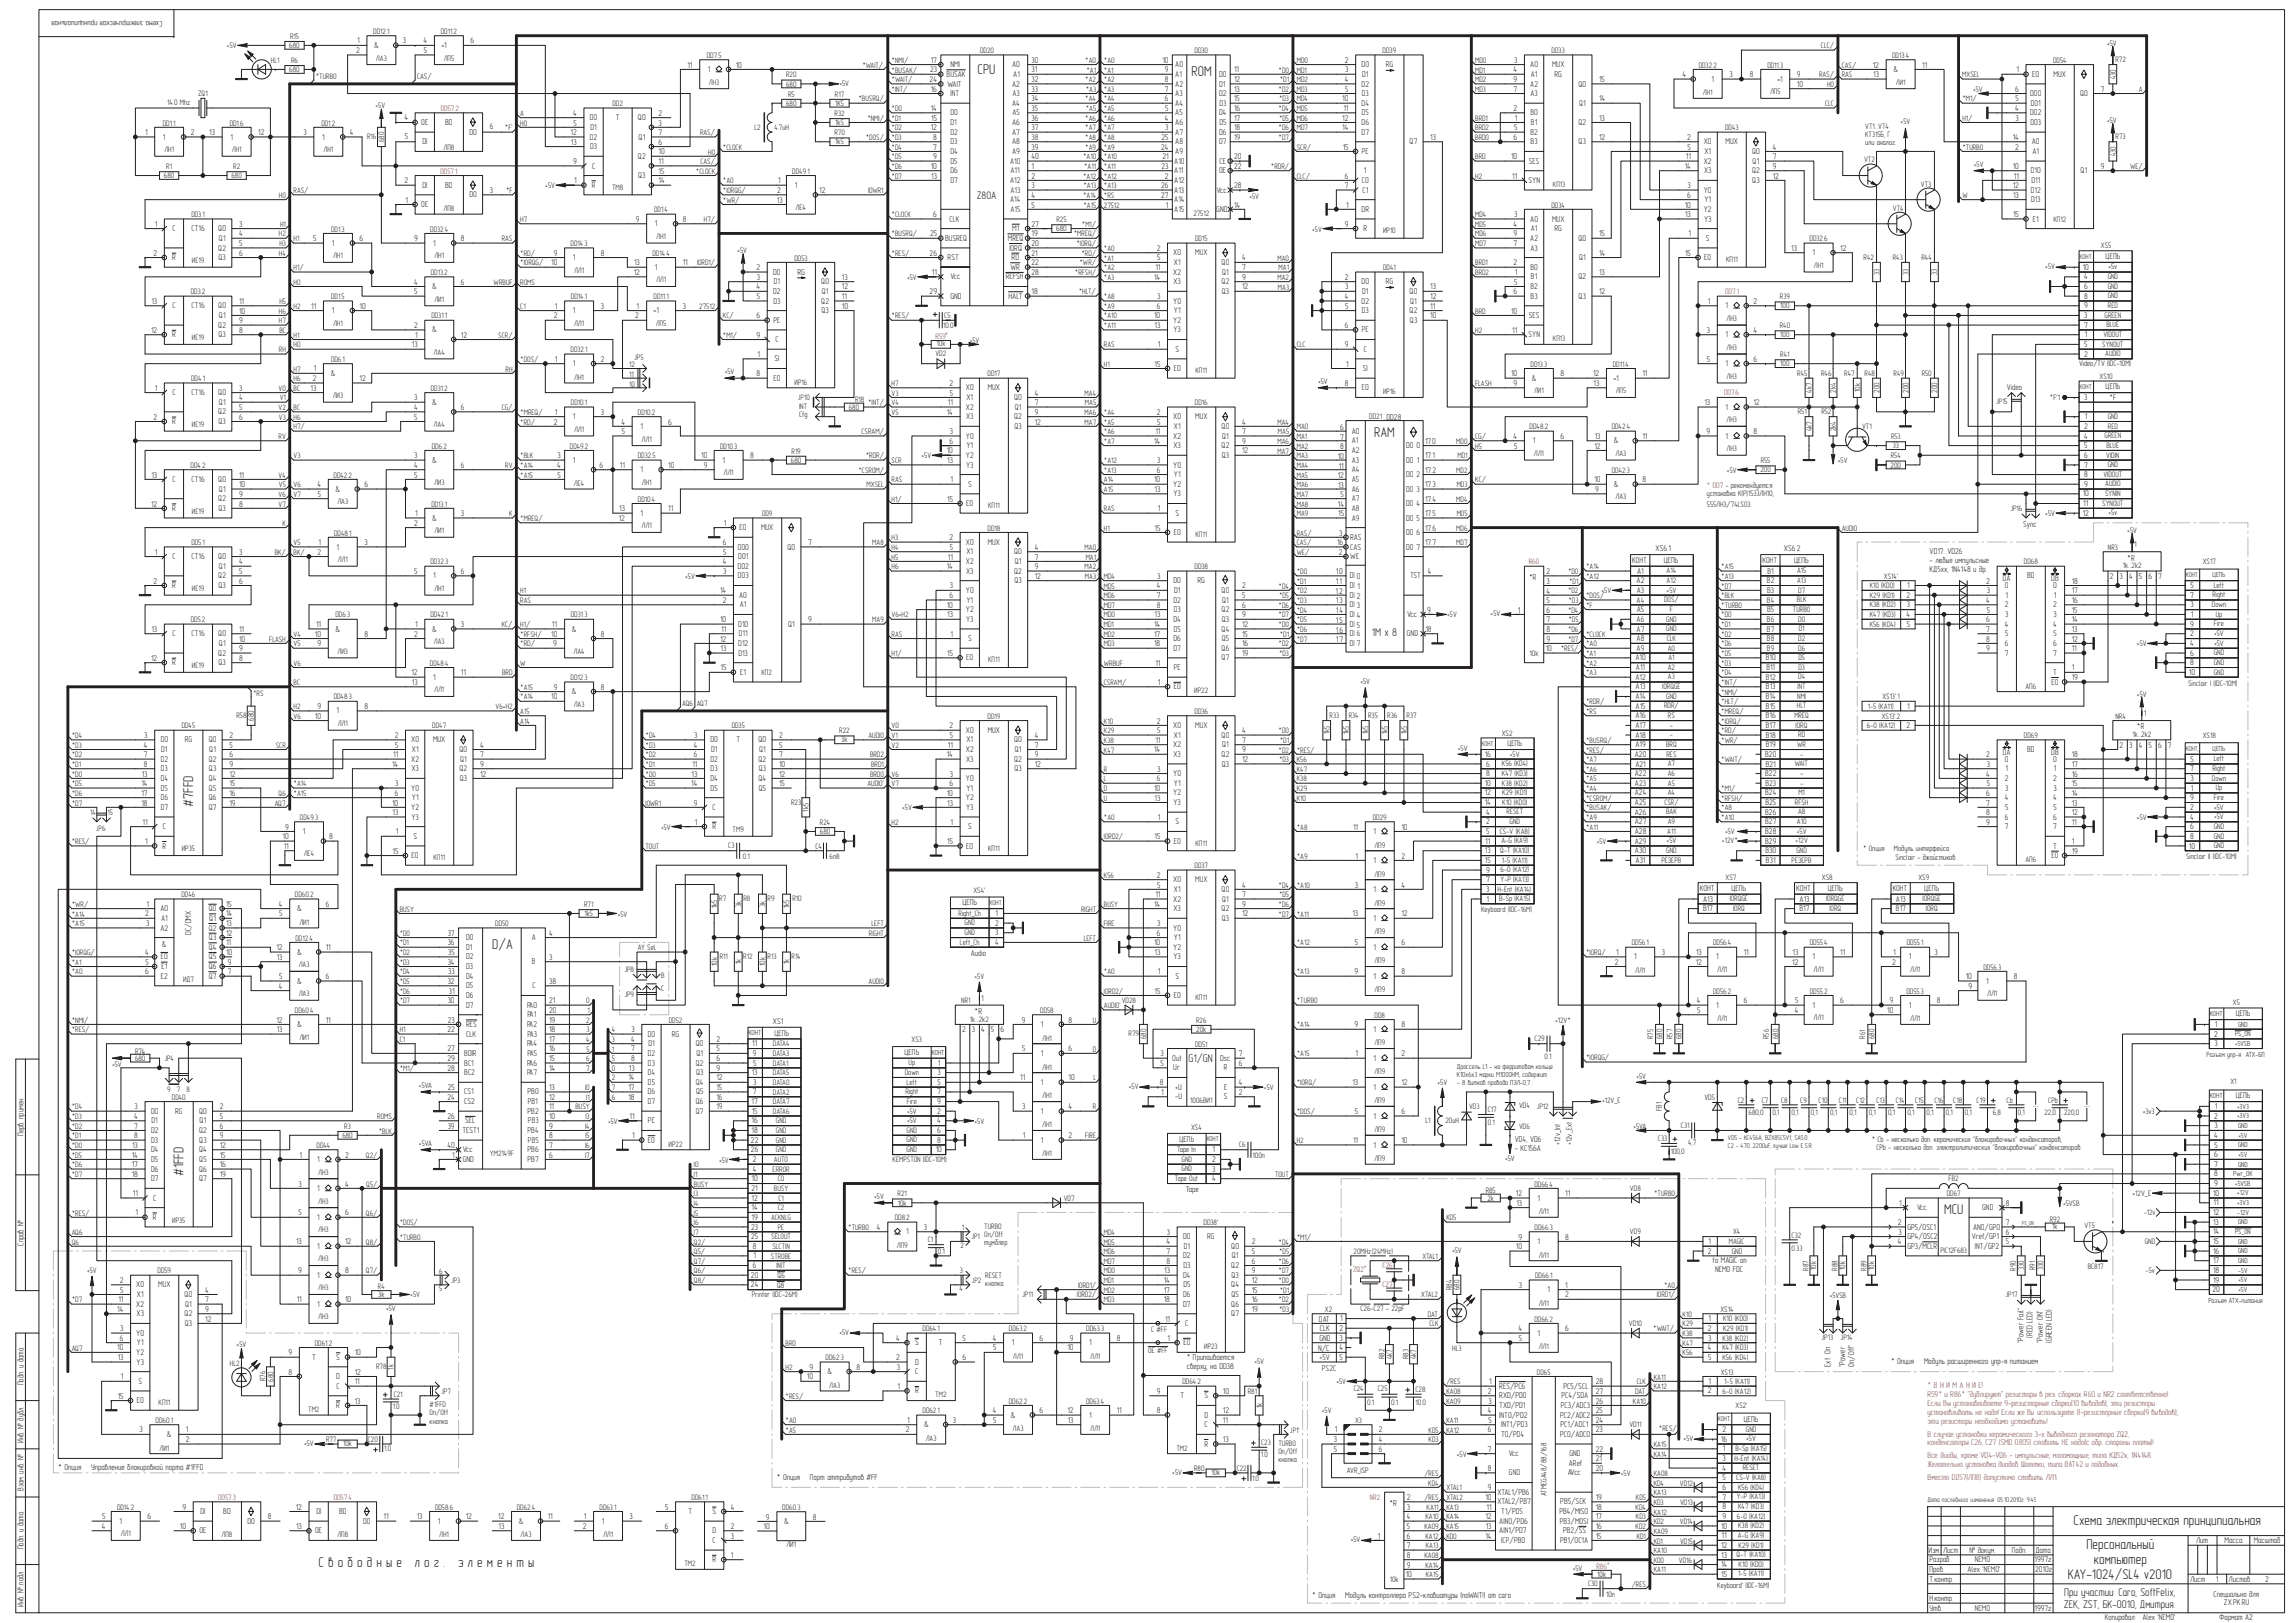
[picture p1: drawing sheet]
<svg xmlns="http://www.w3.org/2000/svg" width="594mm" height="420mm" viewBox="0 0 594 420" stroke-linecap="round" stroke-linejoin="round" font-family="sans-serif">
<defs><g id="words">
<g font-size="3.7" fill="#231f20">
<text x="253" y="19">CPU</text>
<text x="308.5" y="19.8">ROM</text>
<text x="355.7" y="113.2">RAM</text>
<text x="50" y="209" transform="rotate(-90 50 209)">#7FFD</text>
<text x="127.4" y="245.8">D/A</text>
<text x="526.2" y="286.5">...</text>
<text x="539.4" y="286.5">...</text>
<text x="47.5" y="304.5" transform="rotate(-90 47.5 304.5)">#1FFD</text>
<text x="503.2" y="314.2">MCU</text>
<text x="536.7" y="394.9">Схема электрическая принципиальная</text>
<text x="540.1" y="401">Персональный</text>
<text x="82.5" y="405.6">С в о б о д н ы е</text>
<text x="107.3" y="405.6">л о г .</text>
<text x="118.6" y="405.6">э л е м е н т ы</text>
<text x="542" y="404.9">компьютер</text>
<text x="535.2" y="408.7">KAY-1024/SL4 v2010</text>
</g>
<g font-size="2.9" fill="#231f20">
<text x="355.1" y="164.7">1M x 8</text>
<text x="307.7" y="274.8">G1/GN</text>
<text x="534.4" y="413.1">При участии: Caro, SoftFelix,</text>
<text x="534.2" y="416.2">ZEK, ZST, БК-0010, Дмитрия.</text>
</g>
<text font-size="2.8" fill="#231f20" x="252.9" y="51.6">Z80A</text>
<g font-size="2.2" fill="#231f20">
<text x="42.1" y="5.3" transform="rotate(180 42.1 5.3)">Схема электрическая принципиальная</text>
<text x="92.5" y="11.3">1</text>
<text x="104.3" y="11.3">3</text>
<text x="109.7" y="11.3">4</text>
<text x="121.8" y="11.3">6</text>
<text x="92.2" y="13.8">2</text>
<text x="96.9" y="12.4">&amp;</text>
<text x="109.7" y="13.8">5</text>
<text x="114.3" y="12.4">=1</text>
<text x="178" y="17.5">11</text>
<text x="190.5" y="17.5">10</text>
<text x="240.9" y="16.3">17</text>
<text x="246" y="17.4">NMI</text>
<text x="262" y="17.4">A0</text>
<text x="267" y="16.3">30</text>
<text x="300.9" y="16.3">10</text>
<text x="304.2" y="17.4">A0</text>
<text x="348.1" y="16.3">2</text>
<text x="352.5" y="17.4">D0</text>
<text x="358.7" y="17.4">RG</text>
<text x="391.9" y="16.3">3</text>
<text x="396.1" y="17.4">A0</text>
<text x="401.8" y="17.4">MUX</text>
<text x="484.8" y="17.5">12</text>
<text x="497.6" y="17.5">11</text>
<text x="183.3" y="18.6">1</text>
<text x="240.6" y="21.3">24</text>
<text x="240.7" y="18.8">23</text>
<text x="240.9" y="23.7">16</text>
<text x="245" y="19.9">BUSAK</text>
<text x="245.3" y="22.4">WAIT</text>
<text x="262" y="22.4">A2</text>
<text x="262.3" y="19.9">A1</text>
<text x="267" y="18.8">31</text>
<text x="267" y="21.3">32</text>
<text x="267" y="23.7">33</text>
<text x="301.5" y="23.7">7</text>
<text x="301.5" y="21.3">8</text>
<text x="301.5" y="18.8">9</text>
<text x="304.2" y="22.4">A2</text>
<text x="304.2" y="19.9">A1</text>
<text x="315.6" y="19.9">D0</text>
<text x="315.6" y="22.4">D1</text>
<text x="319.4" y="18.8">11</text>
<text x="319.4" y="21.3">12</text>
<text x="319.4" y="23.7">13</text>
<text x="348.1" y="21.3">4</text>
<text x="348.2" y="18.8">3</text>
<text x="348.2" y="23.7">5</text>
<text x="352.5" y="22.4">D2</text>
<text x="352.6" y="19.9">D1</text>
<text x="391.8" y="18.8">4</text>
<text x="391.8" y="23.7">7</text>
<text x="391.8" y="21.3">9</text>
<text x="396.1" y="22.4">A2</text>
<text x="396.3" y="19.9">A1</text>
<text x="402.4" y="19.9">RG</text>
<text x="408.6" y="22.4">Q0</text>
<text x="413.9" y="21.3">15</text>
<text x="435.5" y="20">4</text>
<text x="443.1" y="21.1">1</text>
<text x="447.7" y="20">3</text>
<text x="453" y="20">8</text>
<text x="460.1" y="21.1">=1</text>
<text x="465.1" y="20">9</text>
<text x="465.1" y="22.5">10</text>
<text x="484.9" y="20">13</text>
<text x="490.2" y="18.6">&amp;</text>
<text x="521.7" y="23.7">6</text>
<text x="522" y="18.8">1</text>
<text x="526.1" y="19.9">E0</text>
<text x="531.6" y="19.9">MUX</text>
<text x="543.8" y="23.7">7</text>
<text x="148.4" y="30">4</text>
<text x="170.5" y="30">2</text>
<text x="240.9" y="28.7">14</text>
<text x="246" y="29.9">D0</text>
<text x="246" y="24.9">INT</text>
<text x="262" y="27.4">A4</text>
<text x="262.1" y="24.9">A3</text>
<text x="262.1" y="29.9">A5</text>
<text x="267" y="26.2">34</text>
<text x="267" y="28.7">35</text>
<text x="301.5" y="26.2">6</text>
<text x="301.6" y="28.7">5</text>
<text x="304.2" y="29.9">A5</text>
<text x="304.2" y="27.4">A4</text>
<text x="304.2" y="24.9">A3</text>
<text x="315.6" y="24.9">D2</text>
<text x="315.6" y="29.9">D4</text>
<text x="315.7" y="27.4">D3</text>
<text x="319.4" y="26.2">15</text>
<text x="319.4" y="28.7">16</text>
<text x="347.5" y="26.2">10</text>
<text x="347.8" y="28.7">11</text>
<text x="352.5" y="27.4">D4</text>
<text x="352.5" y="24.9">D3</text>
<text x="352.5" y="29.9">D5</text>
<text x="391.8" y="28.7">2</text>
<text x="396.2" y="29.9">B0</text>
<text x="396.2" y="24.9">A3</text>
<text x="408.7" y="27.4">Q1</text>
<text x="413.9" y="26.2">14</text>
<text x="521.7" y="28.7">4</text>
<text x="521.8" y="26.2">5</text>
<text x="525.5" y="24.9">D00</text>
<text x="525.5" y="29.9">D02</text>
<text x="525.7" y="27.4">D01</text>
<text x="538.4" y="24.9">Q0</text>
<text x="37.5" y="35">1</text>
<text x="49.4" y="35">2</text>
<text x="54.2" y="35">13</text>
<text x="66.9" y="35">12</text>
<text x="78.5" y="35">3</text>
<text x="90.6" y="35">4</text>
<text x="104.7" y="31">4</text>
<text x="104.8" y="36">5</text>
<text x="109.1" y="32.4">OE</text>
<text x="115.3" y="32.3">BD</text>
<text x="121.5" y="34.9">DO</text>
<text x="126.8" y="33.5">6</text>
<text x="147.7" y="35">12</text>
<text x="148.5" y="32.5">5</text>
<text x="152.7" y="31.1">D0</text>
<text x="152.8" y="33.6">D1</text>
<text x="159.4" y="31.1">T</text>
<text x="165.1" y="31.1">Q0</text>
<text x="170.5" y="35">7</text>
<text x="170.5" y="32.5">3</text>
<text x="240.9" y="33.7">12</text>
<text x="241" y="31.2">15</text>
<text x="246" y="34.9">D2</text>
<text x="246" y="32.4">D1</text>
<text x="262" y="32.4">A6</text>
<text x="262" y="34.9">A7</text>
<text x="267" y="31.2">36</text>
<text x="267" y="33.7">37</text>
<text x="301.5" y="31.2">4</text>
<text x="301.6" y="33.7">3</text>
<text x="304.2" y="34.9">A7</text>
<text x="304.2" y="32.4">A6</text>
<text x="315.6" y="34.9">D6</text>
<text x="315.7" y="32.4">D5</text>
<text x="319.4" y="31.2">17</text>
<text x="319.4" y="33.7">18</text>
<text x="347.5" y="31.2">12</text>
<text x="347.5" y="33.7">14</text>
<text x="352.5" y="32.4">D6</text>
<text x="352.5" y="34.9">D7</text>
<text x="391.9" y="33.7">5</text>
<text x="392.1" y="31.2">1</text>
<text x="396.2" y="34.9">B2</text>
<text x="396.3" y="32.4">B1</text>
<text x="408.6" y="32.4">Q2</text>
<text x="413.9" y="31.2">13</text>
<text x="521.8" y="31.2">3</text>
<text x="525.6" y="32.4">D03</text>
<text x="42.2" y="36.1">1</text>
<text x="59.7" y="36.1">1</text>
<text x="83.4" y="36.1">1</text>
<text x="109.3" y="37.4">DI</text>
<text x="147.8" y="37.5">13</text>
<text x="152.7" y="36.1">D2</text>
<text x="152.8" y="38.6">D3</text>
<text x="165.1" y="41.1">Q2</text>
<text x="165.3" y="36.1">Q1</text>
<text x="170.5" y="40">10</text>
<text x="170.5" y="37.5">6</text>
<text x="241.6" y="38.7">7</text>
<text x="241.6" y="36.2">8</text>
<text x="241.6" y="41.2">9</text>
<text x="246" y="39.9">D4</text>
<text x="246" y="37.4">D3</text>
<text x="262" y="37.4">A8</text>
<text x="262" y="39.9">A9</text>
<text x="267" y="36.2">38</text>
<text x="267" y="38.7">39</text>
<text x="267" y="41.2">40</text>
<text x="300.6" y="38.7">24</text>
<text x="300.7" y="36.2">25</text>
<text x="300.9" y="41.2">21</text>
<text x="304.2" y="39.9">A9</text>
<text x="304.2" y="37.4">A8</text>
<text x="315.6" y="37.4">D7</text>
<text x="319.4" y="36.2">19</text>
<text x="319.4" y="41.2">20</text>
<text x="347.6" y="38.7">15</text>
<text x="352.5" y="39.9">PE</text>
<text x="364.9" y="37.4">Q7</text>
<text x="370.2" y="36.2">13</text>
<text x="391.2" y="41.2">10</text>
<text x="391.8" y="36.2">6</text>
<text x="396.2" y="37.4">B3</text>
<text x="408.6" y="37.4">Q3</text>
<text x="413.9" y="36.2">12</text>
<text x="436.4" y="41.2">11</text>
<text x="436.8" y="36.2">2</text>
<text x="436.9" y="38.7">5</text>
<text x="441.1" y="37.4">X0</text>
<text x="441.2" y="39.9">X1</text>
<text x="446.7" y="37.4">MUX</text>
<text x="453.5" y="39.9">Q0</text>
<text x="458.9" y="38.7">4</text>
<text x="458.9" y="41.2">7</text>
<text x="521" y="36.2">14</text>
<text x="521.7" y="38.7">2</text>
<text x="525.9" y="37.4">A0</text>
<text x="526.1" y="39.9">A1</text>
<text x="104.7" y="47.5">2</text>
<text x="148.4" y="42.5">9</text>
<text x="148.7" y="47.5">1</text>
<text x="153.2" y="43.6">C</text>
<text x="165.2" y="46.1">Q3</text>
<text x="170.5" y="47.5">14</text>
<text x="170.5" y="45">15</text>
<text x="170.5" y="42.5">11</text>
<text x="201.4" y="47.5">1</text>
<text x="240.9" y="43.7">10</text>
<text x="241" y="46.2">13</text>
<text x="246" y="44.9">D6</text>
<text x="246" y="47.4">D7</text>
<text x="246" y="42.4">D5</text>
<text x="261.5" y="47.4">A12</text>
<text x="261.5" y="42.4">A10</text>
<text x="261.6" y="44.9">A11</text>
<text x="267" y="43.7">1</text>
<text x="267" y="46.2">2</text>
<text x="300.7" y="43.7">23</text>
<text x="301.5" y="46.2">2</text>
<text x="304" y="44.9">A11</text>
<text x="304" y="47.4">A12</text>
<text x="304" y="42.4">A10</text>
<text x="315.6" y="44.9">OE</text>
<text x="315.7" y="42.4">CE</text>
<text x="319.4" y="43.7">22</text>
<text x="348.1" y="46.2">6</text>
<text x="352.5" y="47.4">C0</text>
<text x="353.1" y="44.9">1</text>
<text x="391.5" y="46.2">11</text>
<text x="395.7" y="47.4">SYN</text>
<text x="395.8" y="42.4">SES</text>
<text x="436.1" y="43.7">14</text>
<text x="441.1" y="42.4">X2</text>
<text x="441.1" y="44.9">X3</text>
<text x="453.5" y="44.9">Q2</text>
<text x="453.6" y="47.4">Q3</text>
<text x="453.7" y="42.4">Q1</text>
<text x="458.9" y="43.7">9</text>
<text x="458.9" y="46.2">12</text>
<text x="521" y="43.7">10</text>
<text x="521.3" y="46.2">11</text>
<text x="525.7" y="44.9">D10</text>
<text x="525.9" y="47.4">D11</text>
<text x="538.6" y="44.9">Q1</text>
<text x="543.8" y="43.7">9</text>
<text x="105" y="52.5">1</text>
<text x="109.1" y="53.6">OE</text>
<text x="109.3" y="48.6">DI</text>
<text x="115.3" y="48.6">BD</text>
<text x="121.5" y="51.1">DO</text>
<text x="126.8" y="50">3</text>
<text x="153.2" y="48.6">R</text>
<text x="201.1" y="52.5">13</text>
<text x="201.1" y="50">2</text>
<text x="205.7" y="48.6">1</text>
<text x="212.1" y="50">12</text>
<text x="261.5" y="52.4">A14</text>
<text x="261.6" y="49.9">A13</text>
<text x="267" y="48.7">3</text>
<text x="267" y="51.2">4</text>
<text x="267" y="53.7">5</text>
<text x="300.6" y="48.7">26</text>
<text x="300.6" y="51.2">27</text>
<text x="301.8" y="53.7">1</text>
<text x="304" y="49.9">A13</text>
<text x="304" y="52.4">A14</text>
<text x="315" y="49.9">Vcc</text>
<text x="319.4" y="53.7">14</text>
<text x="319.4" y="48.7">28</text>
<text x="348.1" y="48.7">7</text>
<text x="348.4" y="53.7">1</text>
<text x="352.7" y="49.9">C1</text>
<text x="436.1" y="53.7">10</text>
<text x="436.8" y="51.2">6</text>
<text x="436.9" y="48.7">3</text>
<text x="441.1" y="49.9">Y0</text>
<text x="441.2" y="52.4">Y1</text>
<text x="521" y="48.7">12</text>
<text x="521.1" y="51.2">13</text>
<text x="525.7" y="49.9">D12</text>
<text x="525.8" y="52.4">D13</text>
<text x="40" y="58.7">1</text>
<text x="44.6" y="59.9">C</text>
<text x="49.6" y="59.9">CT16</text>
<text x="56.5" y="59.9">Q0</text>
<text x="61.9" y="58.7">3</text>
<text x="164.6" y="57.4">9</text>
<text x="169.5" y="58.6">1</text>
<text x="176.7" y="57.4">8</text>
<text x="241.6" y="56.2">6</text>
<text x="245.8" y="57.4">CLK</text>
<text x="261.6" y="54.9">A15</text>
<text x="262" y="59.9">M1</text>
<text x="267" y="58.7">27</text>
<text x="304" y="54.9">A15</text>
<text x="314.9" y="54.9">GND</text>
<text x="348.1" y="58.7">9</text>
<text x="352.5" y="54.9">DR</text>
<text x="353" y="59.9">R</text>
<text x="391.8" y="58.7">4</text>
<text x="391.9" y="56.2">3</text>
<text x="396.1" y="57.4">A0</text>
<text x="396.3" y="59.9">A1</text>
<text x="401.8" y="57.4">MUX</text>
<text x="402.4" y="59.9">RG</text>
<text x="436.2" y="56.2">13</text>
<text x="441" y="54.9">Y2</text>
<text x="441.1" y="57.4">Y3</text>
<text x="521.1" y="56.2">15</text>
<text x="526.2" y="57.4">E1</text>
<text x="56.5" y="64.9">Q2</text>
<text x="56.7" y="62.4">Q1</text>
<text x="61.9" y="61.2">4</text>
<text x="61.9" y="63.7">5</text>
<text x="81" y="62.4">5</text>
<text x="85.9" y="63.6">1</text>
<text x="93.1" y="62.4">6</text>
<text x="107.2" y="62.4">9</text>
<text x="112.1" y="63.6">1</text>
<text x="119.3" y="62.4">8</text>
<text x="240.7" y="61.2">25</text>
<text x="244.6" y="62.4">BUSREQ</text>
<text x="260.9" y="62.4">MREQ</text>
<text x="261.3" y="64.9">IORQ</text>
<text x="267" y="61.2">19</text>
<text x="267" y="63.7">20</text>
<text x="299.4" y="64.9">2</text>
<text x="391.8" y="63.7">7</text>
<text x="391.8" y="61.2">9</text>
<text x="396.1" y="62.4">A2</text>
<text x="396.2" y="64.9">A3</text>
<text x="408.6" y="62.4">Q0</text>
<text x="413.9" y="61.2">15</text>
<text x="437.1" y="61.2">1</text>
<text x="441.6" y="62.4">S</text>
<text x="463.7" y="64.9">13</text>
<text x="476.4" y="64.9">12</text>
<text x="39.7" y="66.2">2</text>
<text x="44.6" y="67.4">R</text>
<text x="56.6" y="67.4">Q3</text>
<text x="61.9" y="66.2">6</text>
<text x="142.7" y="68.7">10</text>
<text x="143.4" y="66.2">9</text>
<text x="148.3" y="67.4">1</text>
<text x="155.5" y="66.2">8</text>
<text x="164" y="71.2">12</text>
<text x="164.1" y="68.7">13</text>
<text x="169.5" y="69.8">1</text>
<text x="176.7" y="68.7">11</text>
<text x="195.8" y="69.9">2</text>
<text x="200.2" y="71.1">D0</text>
<text x="206.4" y="71.1">RG</text>
<text x="240.6" y="66.2">26</text>
<text x="241.2" y="71.2">11</text>
<text x="245.3" y="67.4">RST</text>
<text x="261.6" y="69.8">WR</text>
<text x="261.9" y="67.4">RD</text>
<text x="267" y="66.2">21</text>
<text x="267" y="68.7">22</text>
<text x="267" y="71.2">28</text>
<text x="299.1" y="69.9">11</text>
<text x="299.5" y="67.4">5</text>
<text x="303.7" y="71.1">X2</text>
<text x="303.7" y="66.1">X0</text>
<text x="303.9" y="68.6">X1</text>
<text x="309.4" y="66.1">MUX</text>
<text x="316.2" y="68.6">Q0</text>
<text x="316.4" y="71.1">Q1</text>
<text x="321.5" y="67.4">4</text>
<text x="321.5" y="69.9">7</text>
<text x="391.8" y="68.7">2</text>
<text x="392.1" y="71.2">1</text>
<text x="396.2" y="69.8">B0</text>
<text x="408.7" y="67.4">Q1</text>
<text x="413.9" y="71.2">13</text>
<text x="413.9" y="66.2">14</text>
<text x="436.2" y="66.2">15</text>
<text x="441.2" y="67.4">EO</text>
<text x="469.2" y="66.1">1</text>
<text x="539.1" y="69.8">10</text>
<text x="545" y="67.1">ЦЕПЬ</text>
<text x="107.2" y="73.7">4</text>
<text x="107.3" y="76.2">5</text>
<text x="111.8" y="74.8">&amp;</text>
<text x="119.3" y="73.7">6</text>
<text x="195.8" y="74.9">4</text>
<text x="195.9" y="72.4">3</text>
<text x="195.9" y="77.4">5</text>
<text x="200.2" y="76.1">D2</text>
<text x="200.3" y="73.6">D1</text>
<text x="212.6" y="73.6">Q0</text>
<text x="212.7" y="76.1">Q1</text>
<text x="217.9" y="77.4">11</text>
<text x="217.9" y="74.9">12</text>
<text x="217.9" y="72.4">13</text>
<text x="240.6" y="76.2">29</text>
<text x="246" y="77.3">GND</text>
<text x="246" y="72.3">Vcc</text>
<text x="260.4" y="72.3">REFSH</text>
<text x="261.1" y="77.3">HALT</text>
<text x="267" y="76.2">18</text>
<text x="298.8" y="72.4">14</text>
<text x="299.5" y="77.4">3</text>
<text x="303.8" y="73.6">X3</text>
<text x="316.2" y="73.6">Q2</text>
<text x="316.3" y="76.1">Q3</text>
<text x="321.5" y="72.4">9</text>
<text x="321.5" y="74.9">12</text>
<text x="348.1" y="72.4">2</text>
<text x="348.1" y="77.4">4</text>
<text x="348.2" y="74.9">3</text>
<text x="352.5" y="73.6">D0</text>
<text x="352.6" y="76.1">D1</text>
<text x="358.7" y="73.6">RG</text>
<text x="364.9" y="76.1">Q0</text>
<text x="370.2" y="77.4">12</text>
<text x="370.2" y="74.9">13</text>
<text x="391.8" y="76.2">6</text>
<text x="391.9" y="73.7">5</text>
<text x="396.2" y="74.8">B2</text>
<text x="396.2" y="77.3">B3</text>
<text x="396.3" y="72.3">B1</text>
<text x="408.6" y="72.3">Q2</text>
<text x="408.6" y="77.3">Q3</text>
<text x="413.9" y="76.2">12</text>
<text x="539.5" y="72.3">4</text>
<text x="539.5" y="74.8">6</text>
<text x="539.5" y="77.3">8</text>
<text x="39.2" y="78.7">13</text>
<text x="44.6" y="79.8">C</text>
<text x="49.6" y="79.8">CT16</text>
<text x="56.5" y="79.8">Q0</text>
<text x="56.7" y="82.3">Q1</text>
<text x="61.9" y="78.7">11</text>
<text x="61.9" y="81.2">10</text>
<text x="61.9" y="83.7">9</text>
<text x="80.6" y="79.9">11</text>
<text x="85.9" y="81.1">1</text>
<text x="93.1" y="79.9">10</text>
<text x="143.4" y="82.4">2</text>
<text x="143.7" y="79.9">1</text>
<text x="148.3" y="81.1">1</text>
<text x="155.5" y="79.9">3</text>
<text x="164.4" y="82.4">2</text>
<text x="164.7" y="79.9">1</text>
<text x="169.2" y="81.1">=1</text>
<text x="176.7" y="79.9">3</text>
<text x="195.8" y="82.4">6</text>
<text x="200.2" y="78.6">D3</text>
<text x="200.2" y="83.6">PE</text>
<text x="212.6" y="78.6">Q2</text>
<text x="212.6" y="81.1">Q3</text>
<text x="217.9" y="79.9">10</text>
<text x="298.8" y="82.4">10</text>
<text x="299.4" y="79.9">6</text>
<text x="303.7" y="83.6">Y2</text>
<text x="303.7" y="78.6">Y0</text>
<text x="303.9" y="81.1">Y1</text>
<text x="348.2" y="79.9">5</text>
<text x="352.5" y="78.6">D2</text>
<text x="352.5" y="81.1">D3</text>
<text x="364.9" y="81.1">Q2</text>
<text x="365" y="83.6">Q3</text>
<text x="365" y="78.6">Q1</text>
<text x="370.2" y="82.4">10</text>
<text x="370.2" y="79.9">11</text>
<text x="391.2" y="81.2">10</text>
<text x="395.8" y="82.3">SES</text>
<text x="442.1" y="78.7">1</text>
<text x="446.7" y="79.8">1</text>
<text x="453.9" y="78.7">2</text>
<text x="539.5" y="79.8">9</text>
<text x="539.5" y="82.3">3</text>
<text x="39.1" y="86.2">12</text>
<text x="44.6" y="87.3">R</text>
<text x="56.5" y="84.8">Q2</text>
<text x="56.6" y="87.3">Q3</text>
<text x="61.9" y="86.2">8</text>
<text x="106.6" y="89.9">13</text>
<text x="107.2" y="84.9">2</text>
<text x="107.5" y="87.4">1</text>
<text x="111.8" y="86.1">&amp;</text>
<text x="119.3" y="87.4">12</text>
<text x="195.8" y="87.4">9</text>
<text x="200.7" y="88.6">C</text>
<text x="298.9" y="84.9">13</text>
<text x="299.7" y="89.9">1</text>
<text x="303.8" y="86.1">Y3</text>
<text x="348.1" y="84.9">6</text>
<text x="348.1" y="89.9">9</text>
<text x="352.5" y="86.1">PE</text>
<text x="391.5" y="86.2">11</text>
<text x="395.7" y="87.3">SYN</text>
<text x="441.9" y="86.2">3</text>
<text x="446.7" y="87.3">1</text>
<text x="453.9" y="86.2">4</text>
<text x="539.5" y="84.8">7</text>
<text x="539.5" y="89.8">5</text>
<text x="539.6" y="87.3">1</text>
<text x="143.7" y="93.7">1</text>
<text x="148.3" y="94.8">1</text>
<text x="155.5" y="93.7">2</text>
<text x="196.1" y="92.4">1</text>
<text x="200.5" y="93.6">SI</text>
<text x="298.9" y="94.9">15</text>
<text x="304.3" y="91.1">S</text>
<text x="348.4" y="94.9">1</text>
<text x="353" y="91.1">C</text>
<text x="441.9" y="93.7">5</text>
<text x="446.7" y="94.8">1</text>
<text x="453.9" y="93.7">6</text>
<text x="539.5" y="92.3">2</text>
<text x="40" y="101.2">1</text>
<text x="61.9" y="101.2">3</text>
<text x="80.4" y="101.2">13</text>
<text x="80.9" y="98.7">2</text>
<text x="81.2" y="96.2">1</text>
<text x="85.6" y="97.3">&amp;</text>
<text x="93.1" y="98.7">12</text>
<text x="195.8" y="97.4">8</text>
<text x="200.2" y="98.6">EO</text>
<text x="245.7" y="99.9">2</text>
<text x="250" y="101">X0</text>
<text x="255.7" y="101">MUX</text>
<text x="303.8" y="96.1">EO</text>
<text x="348.1" y="99.9">8</text>
<text x="352.5" y="101">EO</text>
<text x="352.8" y="96.1">SI</text>
<text x="391.2" y="97.4">10</text>
<text x="391.8" y="99.9">9</text>
<text x="396.5" y="98.6">&amp;</text>
<text x="403.9" y="97.4">8</text>
<text x="412.4" y="97.4">12</text>
<text x="412.5" y="99.9">13</text>
<text x="417.6" y="98.6">=1</text>
<text x="425.2" y="97.4">11</text>
<text x="519.5" y="101">Video</text>
<text x="545" y="100.8">ЦЕПЬ</text>
<text x="44.6" y="102.3">C</text>
<text x="49.6" y="102.3">CT16</text>
<text x="56.5" y="102.3">Q0</text>
<text x="56.5" y="107.3">Q2</text>
<text x="56.7" y="104.8">Q1</text>
<text x="61.9" y="103.7">4</text>
<text x="61.9" y="106.2">5</text>
<text x="107.2" y="106.2">4</text>
<text x="107.3" y="103.7">3</text>
<text x="111.8" y="104.8">&amp;</text>
<text x="119.3" y="106.2">6</text>
<text x="143.7" y="107.4">1</text>
<text x="155.5" y="107.4">3</text>
<text x="245.1" y="107.4">14</text>
<text x="245.4" y="104.9">11</text>
<text x="245.9" y="102.4">5</text>
<text x="250" y="106">X2</text>
<text x="250.2" y="103.5">X1</text>
<text x="262.5" y="103.5">Q0</text>
<text x="262.7" y="106">Q1</text>
<text x="267.9" y="102.4">4</text>
<text x="267.9" y="104.9">7</text>
<text x="267.9" y="107.4">9</text>
<text x="299.4" y="107.4">2</text>
<text x="441.2" y="104.9">13</text>
<text x="446.7" y="106">1</text>
<text x="453.9" y="104.9">12</text>
<text x="539.5" y="103.5">3</text>
<text x="39.7" y="108.6">2</text>
<text x="44.6" y="109.8">R</text>
<text x="56.6" y="109.8">Q3</text>
<text x="61.9" y="108.6">6</text>
<text x="107.3" y="108.6">5</text>
<text x="143.4" y="109.9">2</text>
<text x="148.3" y="108.5">1</text>
<text x="160.8" y="109.9">4</text>
<text x="161" y="112.4">5</text>
<text x="165.8" y="111">1</text>
<text x="173" y="109.9">6</text>
<text x="245.9" y="112.4">3</text>
<text x="250" y="113.5">Y0</text>
<text x="250.1" y="108.5">X3</text>
<text x="262.5" y="108.5">Q2</text>
<text x="262.6" y="111">Q3</text>
<text x="267.9" y="109.9">12</text>
<text x="299.1" y="112.4">11</text>
<text x="299.5" y="109.9">5</text>
<text x="303.7" y="113.5">X2</text>
<text x="303.7" y="108.5">X0</text>
<text x="303.9" y="111">X1</text>
<text x="309.4" y="108.5">MUX</text>
<text x="316.2" y="111">Q0</text>
<text x="316.4" y="113.5">Q1</text>
<text x="321.5" y="109.9">4</text>
<text x="321.5" y="112.4">7</text>
<text x="346.9" y="111.3">6</text>
<text x="346.9" y="113.8">7</text>
<text x="349.9" y="112.3">A0</text>
<text x="391.8" y="113.6">4</text>
<text x="403.9" y="113.6">6</text>
<text x="412.8" y="113.6">13</text>
<text x="425.2" y="113.6">11</text>
<text x="441.7" y="112.4">9</text>
<text x="446.7" y="113.5">1</text>
<text x="453.9" y="112.4">8</text>
<text x="539.5" y="111">2</text>
<text x="539.5" y="113.5">4</text>
<text x="539.6" y="108.5">1</text>
<text x="107.3" y="118.6">3</text>
<text x="111.8" y="119.8">&amp;</text>
<text x="144.3" y="118.6">3</text>
<text x="148.3" y="119.8">1</text>
<text x="181.5" y="118.6">10</text>
<text x="187" y="119.8">1</text>
<text x="194.2" y="118.6">8</text>
<text x="245.1" y="117.4">10</text>
<text x="245.2" y="119.9">13</text>
<text x="245.7" y="114.9">6</text>
<text x="250" y="118.5">Y2</text>
<text x="250.2" y="116">Y1</text>
<text x="298.8" y="114.9">14</text>
<text x="299.5" y="119.9">3</text>
<text x="303.8" y="116">X3</text>
<text x="316.2" y="116">Q2</text>
<text x="316.3" y="118.5">Q3</text>
<text x="321.5" y="114.9">9</text>
<text x="321.5" y="117.4">12</text>
<text x="346.3" y="118.8">10</text>
<text x="346.9" y="116.3">8</text>
<text x="349.9" y="117.3">A2</text>
<text x="349.9" y="114.8">A1</text>
<text x="349.9" y="119.8">A3</text>
<text x="364" y="116">DO 0</text>
<text x="364" y="119.8">DO 1</text>
<text x="368.9" y="118.7">17.1</text>
<text x="368.9" y="114.9">17.0</text>
<text x="391.9" y="116.1">5</text>
<text x="396.8" y="114.8">1</text>
<text x="412.8" y="116.1">12</text>
<text x="417.7" y="114.8">&amp;</text>
<text x="539.5" y="118.5">6</text>
<text x="539.5" y="116">5</text>
<text x="39.2" y="123.6">13</text>
<text x="44.6" y="124.8">C</text>
<text x="49.6" y="124.8">CT16</text>
<text x="56.5" y="124.8">Q0</text>
<text x="61.9" y="123.6">11</text>
<text x="107.2" y="121.1">4</text>
<text x="107.3" y="123.6">5</text>
<text x="119.3" y="121.1">6</text>
<text x="144.2" y="121.1">4</text>
<text x="144.3" y="123.6">5</text>
<text x="155.2" y="121.1">6</text>
<text x="160.5" y="121.1">11</text>
<text x="165.8" y="122.3">1</text>
<text x="173" y="121.1">10</text>
<text x="182.2" y="121.1">9</text>
<text x="246" y="124.9">1</text>
<text x="250.1" y="121">Y3</text>
<text x="298.8" y="124.9">10</text>
<text x="299.4" y="122.4">6</text>
<text x="303.7" y="121">Y0</text>
<text x="303.9" y="123.5">Y1</text>
<text x="346.3" y="123.8">12</text>
<text x="346.6" y="121.3">11</text>
<text x="349.9" y="124.8">A5</text>
<text x="349.9" y="122.3">A4</text>
<text x="364" y="123.5">D0</text>
<text x="366.6" y="123.5">2</text>
<text x="368.9" y="122.4">17.2</text>
<text x="412.8" y="124.9">10</text>
<text x="425.2" y="124.9">8</text>
<text x="539.5" y="121">7</text>
<text x="539.5" y="123.5">8</text>
<text x="39.1" y="131.1">12</text>
<text x="56.5" y="129.8">Q2</text>
<text x="56.7" y="127.3">Q1</text>
<text x="61.9" y="126.1">10</text>
<text x="61.9" y="128.6">9</text>
<text x="61.9" y="131.1">8</text>
<text x="82.2" y="126.1">4</text>
<text x="82.3" y="128.6">5</text>
<text x="86.9" y="127.3">&amp;</text>
<text x="94.3" y="126.1">6</text>
<text x="245.2" y="129.9">15</text>
<text x="250.1" y="131">EO</text>
<text x="250.6" y="126">S</text>
<text x="298.9" y="127.4">13</text>
<text x="303.7" y="126">Y2</text>
<text x="303.8" y="128.5">Y3</text>
<text x="346.3" y="131.1">14</text>
<text x="346.4" y="126.3">13</text>
<text x="347" y="128.8">5</text>
<text x="349.9" y="127.3">A6</text>
<text x="349.9" y="129.8">A7</text>
<text x="364" y="127.3">D0</text>
<text x="364" y="131">D0</text>
<text x="366.6" y="131">4</text>
<text x="366.7" y="127.3">3</text>
<text x="368.9" y="126.2">17.3</text>
<text x="368.9" y="129.9">17.4</text>
<text x="412.9" y="127.4">9</text>
<text x="417.7" y="126">&amp;</text>
<text x="539.1" y="128.5">10</text>
<text x="539.3" y="131">11</text>
<text x="539.5" y="126">9</text>
<text x="44.6" y="132.3">R</text>
<text x="56.6" y="132.3">Q3</text>
<text x="107.2" y="136.1">2</text>
<text x="107.5" y="133.6">1</text>
<text x="111.8" y="134.8">&amp;</text>
<text x="119.3" y="133.6">3</text>
<text x="160.2" y="134.9">12</text>
<text x="160.3" y="132.4">13</text>
<text x="165.8" y="133.5">1</text>
<text x="173" y="132.4">11</text>
<text x="187.4" y="136.1">1</text>
<text x="191.5" y="137.3">E0</text>
<text x="197" y="137.3">MUX</text>
<text x="298.9" y="137.4">15</text>
<text x="299.7" y="132.4">1</text>
<text x="304.3" y="133.5">S</text>
<text x="346.4" y="133.6">15</text>
<text x="349.9" y="134.8">A9</text>
<text x="349.9" y="132.3">A8</text>
<text x="364" y="134.8">D0</text>
<text x="366.7" y="134.8">5</text>
<text x="368.9" y="133.7">17.5</text>
<text x="368.9" y="137.4">17.6</text>
<text x="523.7" y="136.4">Sync</text>
<text x="539.1" y="133.5">12</text>
<text x="40" y="143.6">1</text>
<text x="61.9" y="143.6">3</text>
<text x="82.2" y="143.6">2</text>
<text x="82.5" y="141.1">1</text>
<text x="87.1" y="142.3">1</text>
<text x="94.3" y="141.1">3</text>
<text x="187.1" y="141.1">6</text>
<text x="187.2" y="143.6">5</text>
<text x="191" y="142.3">D00</text>
<text x="203.8" y="142.3">Q0</text>
<text x="209.2" y="141.1">7</text>
<text x="245.7" y="139.9">2</text>
<text x="245.9" y="142.4">5</text>
<text x="250" y="141">X0</text>
<text x="250.2" y="143.5">X1</text>
<text x="255.7" y="141">MUX</text>
<text x="262.5" y="143.5">Q0</text>
<text x="267.9" y="142.4">4</text>
<text x="303.8" y="138.5">EO</text>
<text x="346.1" y="141.2">16</text>
<text x="346.6" y="143.8">2</text>
<text x="346.7" y="138.8">3</text>
<text x="349.5" y="142.3">CAS</text>
<text x="349.5" y="139.8">RAS</text>
<text x="364" y="142.3">D0</text>
<text x="364" y="138.5">D0</text>
<text x="366.6" y="142.3">7</text>
<text x="366.6" y="138.5">6</text>
<text x="368.9" y="141.2">17.7</text>
<text x="428.6" y="142.7">XS6.1</text>
<text x="461.8" y="142.7">XS6.2</text>
<text x="499.5" y="143.4">VD17...VD26</text>
<text x="552.4" y="141.6">1</text>
<text x="44.6" y="144.8">C</text>
<text x="49.6" y="144.8">CT16</text>
<text x="56.5" y="144.8">Q0</text>
<text x="56.5" y="149.8">Q2</text>
<text x="56.7" y="147.3">Q1</text>
<text x="61.9" y="146.1">4</text>
<text x="61.9" y="148.6">5</text>
<text x="107.3" y="148.6">5</text>
<text x="112.1" y="149.8">1</text>
<text x="119.3" y="148.6">6</text>
<text x="187.1" y="146.1">4</text>
<text x="187.2" y="148.6">3</text>
<text x="191" y="147.3">D02</text>
<text x="191" y="149.8">D03</text>
<text x="191.1" y="144.8">D01</text>
<text x="245.1" y="147.3">14</text>
<text x="245.4" y="144.9">11</text>
<text x="250" y="146">X2</text>
<text x="250.1" y="148.5">X3</text>
<text x="262.5" y="148.5">Q2</text>
<text x="262.7" y="146">Q1</text>
<text x="267.9" y="144.9">7</text>
<text x="267.9" y="147.3">9</text>
<text x="267.9" y="149.8">12</text>
<text x="299.5" y="149.8">3</text>
<text x="345.8" y="148.7">1.0</text>
<text x="349.4" y="149.8">DI 0</text>
<text x="349.5" y="144.8">WE</text>
<text x="365" y="149.8">TST</text>
<text x="369.6" y="148.6">4</text>
<text x="400.3" y="148.7">2</text>
<text x="422.5" y="145.8">КОНТ.</text>
<text x="423.8" y="148.5">A1</text>
<text x="430.7" y="145.8">ЦЕПЬ</text>
<text x="456.2" y="145.8">КОНТ.</text>
<text x="457.5" y="148.5">B1</text>
<text x="464.4" y="145.8">ЦЕПЬ</text>
<text x="499.5" y="145.7">- любые импульсные</text>
<text x="499.5" y="148">КД5хх, 1N4148 и др.</text>
<text x="524.8" y="149.8">BD</text>
<text x="546.2" y="149.8">2</text>
<text x="548.7" y="149.8">3</text>
<text x="550.7" y="145.2">*R</text>
<text x="551.2" y="149.8">4</text>
<text x="553.7" y="149.8">5</text>
<text x="556.2" y="149.8">6</text>
<text x="558.7" y="149.8">7</text>
<text x="39.7" y="151.1">2</text>
<text x="44.6" y="152.3">R</text>
<text x="56.6" y="152.3">Q3</text>
<text x="61.9" y="151.1">6</text>
<text x="186.4" y="153.6">14</text>
<text x="191.3" y="154.7">A0</text>
<text x="245.7" y="154.8">6</text>
<text x="245.9" y="152.3">3</text>
<text x="250" y="153.5">Y0</text>
<text x="250.2" y="156">Y1</text>
<text x="262.6" y="151">Q3</text>
<text x="299.4" y="152.3">4</text>
<text x="299.4" y="154.8">7</text>
<text x="303.8" y="151">D0</text>
<text x="303.8" y="156">D2</text>
<text x="303.9" y="153.5">D1</text>
<text x="310" y="151">RG</text>
<text x="316.2" y="153.5">Q0</text>
<text x="316.4" y="156">Q1</text>
<text x="321.5" y="154.8">5</text>
<text x="321.5" y="152.3">2</text>
<text x="345.7" y="153.7">1.2</text>
<text x="345.8" y="151.3">1.1</text>
<text x="349.4" y="154.7">DI 2</text>
<text x="349.4" y="152.3">DI 1</text>
<text x="395.9" y="150.2">*R</text>
<text x="400.3" y="151.2">3</text>
<text x="400.3" y="153.6">4</text>
<text x="423.6" y="151">A2</text>
<text x="423.6" y="156">A4</text>
<text x="423.7" y="153.5">A3</text>
<text x="457.4" y="151">B2</text>
<text x="457.4" y="156">B4</text>
<text x="457.4" y="153.5">B3</text>
<text x="493.5" y="154.7">2</text>
<text x="493.7" y="152.3">1</text>
<text x="514.2" y="151.1">2</text>
<text x="514.3" y="153.6">3</text>
<text x="518.5" y="150.5">DA</text>
<text x="519" y="152.3">0</text>
<text x="519.2" y="154.7">1</text>
<text x="531" y="150.5">DB</text>
<text x="531.5" y="152.3">0</text>
<text x="531.6" y="154.7">1</text>
<text x="536.3" y="153.6">17</text>
<text x="536.3" y="151.1">18</text>
<text x="566.9" y="154.7">7</text>
<text x="567" y="152.3">5</text>
<text x="186.4" y="161.1">10</text>
<text x="187.1" y="156.1">2</text>
<text x="191.5" y="157.2">A1</text>
<text x="209.2" y="161.1">9</text>
<text x="245.1" y="157.3">10</text>
<text x="245.2" y="159.8">13</text>
<text x="250" y="158.5">Y2</text>
<text x="250.1" y="161">Y3</text>
<text x="298.9" y="159.8">13</text>
<text x="299.4" y="157.3">8</text>
<text x="303.8" y="161">D4</text>
<text x="303.8" y="158.5">D3</text>
<text x="316.2" y="158.5">Q2</text>
<text x="316.3" y="161">Q3</text>
<text x="321.5" y="159.8">9</text>
<text x="321.5" y="157.3">6</text>
<text x="345.8" y="161.3">1.5</text>
<text x="345.8" y="158.7">1.4</text>
<text x="345.8" y="156.2">1.3</text>
<text x="349.4" y="159.7">DI 4</text>
<text x="349.4" y="157.2">DI 3</text>
<text x="364.3" y="159.7">Vcc</text>
<text x="369.4" y="158.6">9</text>
<text x="392.9" y="158.6">1</text>
<text x="400.3" y="156.1">5</text>
<text x="400.3" y="158.6">6</text>
<text x="400.3" y="161.1">7</text>
<text x="423.6" y="161">A6</text>
<text x="423.7" y="158.5">A5</text>
<text x="457.4" y="161">B6</text>
<text x="457.4" y="158.5">B5</text>
<text x="493.5" y="159.7">4</text>
<text x="493.6" y="157.2">3</text>
<text x="514.2" y="156.1">4</text>
<text x="514.2" y="161.1">6</text>
<text x="514.3" y="158.6">5</text>
<text x="519" y="157.2">2</text>
<text x="519.1" y="159.7">3</text>
<text x="531.5" y="157.2">2</text>
<text x="531.6" y="159.7">3</text>
<text x="536.3" y="161.1">14</text>
<text x="536.3" y="158.6">15</text>
<text x="536.3" y="156.1">16</text>
<text x="567" y="157.2">3</text>
<text x="567.1" y="159.7">1</text>
<text x="39.2" y="163.6">13</text>
<text x="44.6" y="164.7">C</text>
<text x="49.6" y="164.7">CT16</text>
<text x="56.5" y="164.7">Q0</text>
<text x="56.7" y="167.2">Q1</text>
<text x="61.9" y="163.6">11</text>
<text x="61.9" y="166.1">10</text>
<text x="81.5" y="164.8">10</text>
<text x="81.8" y="162.3">11</text>
<text x="82.2" y="167.3">9</text>
<text x="86.9" y="163.5">&amp;</text>
<text x="94.3" y="164.8">8</text>
<text x="107.2" y="164.8">2</text>
<text x="107.5" y="162.3">1</text>
<text x="111.8" y="163.5">&amp;</text>
<text x="119.3" y="162.3">3</text>
<text x="142.7" y="164.8">10</text>
<text x="142.9" y="162.3">11</text>
<text x="143.2" y="167.3">9</text>
<text x="148.1" y="163.5">&amp;</text>
<text x="155.5" y="164.8">8</text>
<text x="186.4" y="166.1">12</text>
<text x="186.7" y="163.6">11</text>
<text x="191.1" y="167.2">D12</text>
<text x="191.1" y="162.2">D10</text>
<text x="191.3" y="164.7">D11</text>
<text x="204" y="162.2">Q1</text>
<text x="246" y="164.8">1</text>
<text x="250.6" y="166">S</text>
<text x="298.8" y="162.3">14</text>
<text x="298.8" y="164.8">17</text>
<text x="298.8" y="167.3">18</text>
<text x="303.8" y="166">D6</text>
<text x="303.8" y="163.5">D5</text>
<text x="316.2" y="163.5">Q4</text>
<text x="316.3" y="166">Q5</text>
<text x="321.5" y="167.3">16</text>
<text x="321.5" y="164.8">15</text>
<text x="321.5" y="162.3">12</text>
<text x="345.8" y="166.3">1.7</text>
<text x="345.8" y="163.8">1.6</text>
<text x="349.4" y="167.2">DI 7</text>
<text x="349.4" y="164.7">DI 6</text>
<text x="349.4" y="162.2">DI 5</text>
<text x="364.2" y="164.7">GND</text>
<text x="369" y="163.6">18</text>
<text x="400.3" y="163.6">8</text>
<text x="400.3" y="166.1">9</text>
<text x="423.6" y="163.5">A7</text>
<text x="423.6" y="166">A8</text>
<text x="457.4" y="163.5">B7</text>
<text x="457.4" y="166">B8</text>
<text x="493.6" y="162.2">5</text>
<text x="514.2" y="163.6">7</text>
<text x="514.2" y="166.1">8</text>
<text x="519" y="162.2">4</text>
<text x="519" y="167.2">6</text>
<text x="519.1" y="164.7">5</text>
<text x="531.5" y="167.2">6</text>
<text x="531.5" y="162.2">4</text>
<text x="531.6" y="164.7">5</text>
<text x="536.3" y="166.1">12</text>
<text x="536.3" y="163.6">13</text>
<text x="566.9" y="164.7">2</text>
<text x="566.9" y="167.2">4</text>
<text x="566.9" y="162.2">9</text>
<text x="39.1" y="171.1">12</text>
<text x="44.6" y="172.2">R</text>
<text x="56.5" y="169.7">Q2</text>
<text x="56.6" y="172.2">Q3</text>
<text x="61.9" y="168.6">9</text>
<text x="61.9" y="171.1">8</text>
<text x="186.5" y="168.6">13</text>
<text x="186.5" y="173.6">15</text>
<text x="191.2" y="169.7">D13</text>
<text x="245.2" y="169.8">15</text>
<text x="250.1" y="171">EO</text>
<text x="299.1" y="172.3">11</text>
<text x="303.8" y="168.5">D7</text>
<text x="303.8" y="173.5">PE</text>
<text x="316.2" y="171">Q7</text>
<text x="316.2" y="168.5">Q6</text>
<text x="321.5" y="169.8">19</text>
<text x="400.1" y="168.6">10</text>
<text x="423.3" y="171">A10</text>
<text x="423.5" y="173.5">A11</text>
<text x="423.6" y="168.5">A9</text>
<text x="457.1" y="171">B10</text>
<text x="457.2" y="173.5">B11</text>
<text x="457.4" y="168.5">B9</text>
<text x="514.2" y="168.6">9</text>
<text x="519" y="169.7">7</text>
<text x="531.5" y="169.7">7</text>
<text x="536.3" y="173.6">1</text>
<text x="536.3" y="168.6">11</text>
<text x="566.9" y="169.7">6</text>
<text x="566.9" y="172.2">8</text>
<text x="106.5" y="174.8">12</text>
<text x="106.6" y="177.3">13</text>
<text x="112.1" y="176">1</text>
<text x="119.3" y="174.8">11</text>
<text x="143.4" y="178.6">9</text>
<text x="148.1" y="179.7">&amp;</text>
<text x="155.5" y="178.6">8</text>
<text x="191.6" y="174.7">E1</text>
<text x="299.7" y="177.3">1</text>
<text x="303.8" y="178.5">EO</text>
<text x="423.3" y="176">A12</text>
<text x="423.4" y="178.5">A13</text>
<text x="457.1" y="176">B12</text>
<text x="457.1" y="178.5">B13</text>
<text x="531.1" y="177.2">EO</text>
<text x="531.5" y="174.7">T</text>
<text x="536.3" y="176.1">19</text>
<text x="566.6" y="174.7">10</text>
<text x="82.2" y="183.6">9</text>
<text x="87.1" y="184.7">1</text>
<text x="94.3" y="183.6">8</text>
<text x="142.7" y="181.1">10</text>
<text x="423.3" y="181">A14</text>
<text x="423.3" y="185.9">A16</text>
<text x="423.4" y="183.5">A15</text>
<text x="457.1" y="181">B14</text>
<text x="457.1" y="185.9">B16</text>
<text x="457.1" y="183.5">B15</text>
<text x="493.7" y="183.5">1</text>
<text x="554.9" y="185.4">1</text>
<text x="37.3" y="191">3</text>
<text x="59.4" y="191">2</text>
<text x="81.5" y="186.1">10</text>
<text x="102.2" y="191">2</text>
<text x="179.7" y="191">3</text>
<text x="201.7" y="191">2</text>
<text x="245.7" y="188.6">2</text>
<text x="245.9" y="191">5</text>
<text x="250" y="189.7">X0</text>
<text x="255.7" y="189.7">MUX</text>
<text x="267.9" y="191">4</text>
<text x="299.4" y="187.3">2</text>
<text x="299.5" y="189.8">5</text>
<text x="303.7" y="188.4">X0</text>
<text x="303.9" y="190.9">X1</text>
<text x="309.4" y="188.4">MUX</text>
<text x="316.2" y="190.9">Q0</text>
<text x="321.5" y="189.8">4</text>
<text x="423.3" y="188.4">A17</text>
<text x="423.3" y="190.9">A18</text>
<text x="457.1" y="188.4">B17</text>
<text x="457.1" y="190.9">B18</text>
<text x="493.5" y="188.4">2</text>
<text x="553.2" y="188.8">*R</text>
<text x="37.2" y="193.5">4</text>
<text x="37.2" y="196">7</text>
<text x="41.6" y="197.2">D2</text>
<text x="41.6" y="192.2">D0</text>
<text x="41.7" y="194.7">D1</text>
<text x="47.8" y="192.2">RG</text>
<text x="54" y="197.2">Q2</text>
<text x="54" y="192.2">Q0</text>
<text x="54.2" y="194.7">Q1</text>
<text x="59.4" y="196">6</text>
<text x="59.4" y="193.5">5</text>
<text x="101.8" y="196">11</text>
<text x="102.3" y="193.5">5</text>
<text x="106.5" y="192.2">X0</text>
<text x="106.5" y="197.2">X2</text>
<text x="106.6" y="194.7">X1</text>
<text x="112.1" y="192.2">MUX</text>
<text x="118.9" y="194.7">Q0</text>
<text x="119.1" y="197.2">Q1</text>
<text x="124.3" y="193.5">4</text>
<text x="124.3" y="196">7</text>
<text x="179.6" y="193.5">4</text>
<text x="179.6" y="196">6</text>
<text x="183.9" y="192.2">D0</text>
<text x="183.9" y="197.2">D2</text>
<text x="184.1" y="194.7">D1</text>
<text x="190.6" y="192.2">T</text>
<text x="196.3" y="197.2">Q2</text>
<text x="196.3" y="192.2">Q0</text>
<text x="196.5" y="194.7">Q1</text>
<text x="201.7" y="196">7</text>
<text x="201.7" y="193.5">5</text>
<text x="245.1" y="196">14</text>
<text x="245.4" y="193.5">11</text>
<text x="250" y="194.7">X2</text>
<text x="250.1" y="197.2">X3</text>
<text x="250.2" y="192.2">X1</text>
<text x="262.5" y="192.2">Q0</text>
<text x="262.5" y="197.2">Q2</text>
<text x="262.7" y="194.7">Q1</text>
<text x="267.9" y="193.5">7</text>
<text x="267.9" y="196">9</text>
<text x="298.8" y="194.8">14</text>
<text x="299.1" y="192.3">11</text>
<text x="303.7" y="193.4">X2</text>
<text x="303.8" y="195.9">X3</text>
<text x="316.2" y="195.9">Q2</text>
<text x="316.4" y="193.4">Q1</text>
<text x="321.5" y="192.3">7</text>
<text x="321.5" y="194.8">9</text>
<text x="321.5" y="197.3">12</text>
<text x="384.3" y="195.9">16</text>
<text x="390.2" y="193.2">ЦЕПЬ</text>
<text x="423.2" y="195.9">A20</text>
<text x="423.3" y="193.4">A19</text>
<text x="456.9" y="195.9">B20</text>
<text x="457.1" y="193.4">B19</text>
<text x="514.2" y="196">2</text>
<text x="518.5" y="195.5">DA</text>
<text x="519" y="197.2">0</text>
<text x="524.8" y="194.7">BD</text>
<text x="531" y="195.5">DB</text>
<text x="531.5" y="197.2">0</text>
<text x="536.3" y="196">18</text>
<text x="548.7" y="193.5">2</text>
<text x="551.2" y="193.5">3</text>
<text x="553.7" y="193.5">4</text>
<text x="556.2" y="193.5">5</text>
<text x="558.7" y="193.5">6</text>
<text x="561.2" y="193.5">7</text>
<text x="567" y="197.2">5</text>
<text x="36.6" y="203.5">14</text>
<text x="36.7" y="201">13</text>
<text x="37.2" y="198.5">8</text>
<text x="41.6" y="202.2">D4</text>
<text x="41.6" y="199.7">D3</text>
<text x="54" y="202.2">Q4</text>
<text x="54.1" y="199.7">Q3</text>
<text x="59.4" y="203.5">15</text>
<text x="59.4" y="201">12</text>
<text x="59.4" y="198.5">9</text>
<text x="101.5" y="198.5">14</text>
<text x="102.3" y="203.5">3</text>
<text x="106.5" y="199.7">X3</text>
<text x="118.9" y="199.7">Q2</text>
<text x="119" y="202.2">Q3</text>
<text x="124.3" y="198.5">9</text>
<text x="124.3" y="201">12</text>
<text x="178.9" y="203.5">14</text>
<text x="179" y="201">13</text>
<text x="179.2" y="198.5">11</text>
<text x="183.9" y="202.2">D4</text>
<text x="184" y="199.7">D3</text>
<text x="196.3" y="202.2">Q4</text>
<text x="196.4" y="199.7">Q3</text>
<text x="201.7" y="203.5">15</text>
<text x="201.7" y="201">12</text>
<text x="201.7" y="198.5">10</text>
<text x="245.7" y="203.5">6</text>
<text x="245.9" y="201">3</text>
<text x="250" y="202.2">Y0</text>
<text x="262.6" y="199.7">Q3</text>
<text x="267.9" y="198.5">12</text>
<text x="299.4" y="202.3">6</text>
<text x="299.5" y="199.8">3</text>
<text x="303.7" y="200.9">Y0</text>
<text x="303.9" y="203.4">Y1</text>
<text x="316.3" y="198.4">Q3</text>
<text x="384.3" y="203.4">10</text>
<text x="384.7" y="200.9">8</text>
<text x="384.7" y="198.4">6</text>
<text x="423.2" y="200.9">A22</text>
<text x="423.2" y="203.4">A23</text>
<text x="423.3" y="198.4">A21</text>
<text x="456.9" y="200.9">B22</text>
<text x="457" y="203.4">B23</text>
<text x="457.1" y="198.4">B21</text>
<text x="514.2" y="201">4</text>
<text x="514.3" y="198.5">3</text>
<text x="514.3" y="203.5">5</text>
<text x="519" y="202.2">2</text>
<text x="519.2" y="199.7">1</text>
<text x="531.5" y="202.2">2</text>
<text x="531.6" y="199.7">1</text>
<text x="536.3" y="203.5">15</text>
<text x="536.3" y="201">16</text>
<text x="536.3" y="198.5">17</text>
<text x="566.9" y="199.7">7</text>
<text x="567" y="202.2">3</text>
<text x="36.6" y="206">17</text>
<text x="36.6" y="208.5">18</text>
<text x="41.6" y="207.2">D6</text>
<text x="41.6" y="209.7">D7</text>
<text x="41.6" y="204.7">D5</text>
<text x="54" y="209.7">Q7</text>
<text x="54" y="207.2">Q6</text>
<text x="54.1" y="204.7">Q5</text>
<text x="59.4" y="208.5">19</text>
<text x="59.4" y="206">16</text>
<text x="101.5" y="208.5">10</text>
<text x="102.2" y="206">6</text>
<text x="106.5" y="204.7">Y0</text>
<text x="106.5" y="209.7">Y2</text>
<text x="106.6" y="207.2">Y1</text>
<text x="179.6" y="208.5">9</text>
<text x="184" y="204.7">D5</text>
<text x="184.5" y="209.7">C</text>
<text x="196.4" y="204.7">Q5</text>
<text x="245.1" y="206">10</text>
<text x="245.2" y="208.5">13</text>
<text x="250" y="207.2">Y2</text>
<text x="250.1" y="209.7">Y3</text>
<text x="250.2" y="204.7">Y1</text>
<text x="298.8" y="204.8">10</text>
<text x="298.9" y="207.3">13</text>
<text x="303.7" y="205.9">Y2</text>
<text x="303.8" y="208.4">Y3</text>
<text x="384.3" y="208.4">14</text>
<text x="384.3" y="205.9">12</text>
<text x="423.2" y="205.9">A24</text>
<text x="423.2" y="208.4">A25</text>
<text x="456.9" y="205.9">B24</text>
<text x="457" y="208.4">B25</text>
<text x="514.2" y="206">6</text>
<text x="514.2" y="208.5">7</text>
<text x="519" y="207.2">4</text>
<text x="519.1" y="209.7">5</text>
<text x="519.1" y="204.7">3</text>
<text x="531.5" y="207.2">4</text>
<text x="531.6" y="209.7">5</text>
<text x="531.6" y="204.7">3</text>
<text x="536.3" y="208.5">13</text>
<text x="536.3" y="206">14</text>
<text x="566.9" y="207.2">9</text>
<text x="566.9" y="209.7">2</text>
<text x="567.1" y="204.7">1</text>
<text x="36.9" y="213.5">11</text>
<text x="42.1" y="214.7">C</text>
<text x="73.8" y="214.8">9</text>
<text x="78.4" y="215.9">1</text>
<text x="101.6" y="211">13</text>
<text x="106.5" y="212.2">Y3</text>
<text x="179.9" y="213.5">1</text>
<text x="184.4" y="214.7">R</text>
<text x="246" y="213.5">1</text>
<text x="250.6" y="214.7">S</text>
<text x="299.7" y="212.3">1</text>
<text x="304.3" y="213.4">S</text>
<text x="350.3" y="214.8">11</text>
<text x="355.6" y="215.9">1</text>
<text x="362.8" y="214.8">10</text>
<text x="384.7" y="210.9">4</text>
<text x="384.7" y="213.4">2</text>
<text x="384.7" y="215.9">5</text>
<text x="423.2" y="210.9">A26</text>
<text x="423.2" y="213.4">A27</text>
<text x="423.2" y="215.9">A28</text>
<text x="456.9" y="210.9">B26</text>
<text x="456.9" y="213.4">B27</text>
<text x="456.9" y="215.9">B28</text>
<text x="514.2" y="211">8</text>
<text x="514.2" y="213.5">9</text>
<text x="519" y="212.2">6</text>
<text x="519" y="214.7">7</text>
<text x="531.5" y="214.7">7</text>
<text x="531.5" y="212.2">6</text>
<text x="536.3" y="213.5">11</text>
<text x="536.3" y="211">12</text>
<text x="566.9" y="212.2">4</text>
<text x="566.9" y="214.7">6</text>
<text x="37.5" y="218.5">1</text>
<text x="42.1" y="219.7">R</text>
<text x="73.2" y="217.3">10</text>
<text x="73.4" y="219.8">11</text>
<text x="85.2" y="217.3">8</text>
<text x="101.6" y="221">15</text>
<text x="102.5" y="216">1</text>
<text x="107" y="217.2">S</text>
<text x="245.2" y="218.5">15</text>
<text x="250.1" y="219.7">EO</text>
<text x="298.9" y="217.3">15</text>
<text x="303.8" y="218.4">EO</text>
<text x="384.4" y="220.9">13</text>
<text x="384.5" y="218.4">11</text>
<text x="423.2" y="218.4">A29</text>
<text x="423.2" y="220.9">A30</text>
<text x="456.9" y="218.4">B29</text>
<text x="457" y="220.9">B30</text>
<text x="531.5" y="219.7">T</text>
<text x="536.3" y="218.5">1</text>
<text x="536.3" y="221">19</text>
<text x="566.6" y="219.7">10</text>
<text x="566.9" y="217.2">8</text>
<text x="106.6" y="222.2">EO</text>
<text x="299.4" y="227.3">2</text>
<text x="350.9" y="222.3">1</text>
<text x="355.6" y="223.4">1</text>
<text x="362.8" y="222.3">2</text>
<text x="384.4" y="223.4">15</text>
<text x="384.7" y="225.9">9</text>
<text x="423.4" y="223.4">A31</text>
<text x="457.1" y="223.4">B31</text>
<text x="531.1" y="222.2">EO</text>
<text x="299.1" y="232.3">11</text>
<text x="299.5" y="229.8">5</text>
<text x="303.7" y="233.4">X2</text>
<text x="303.7" y="228.4">X0</text>
<text x="303.9" y="230.9">X1</text>
<text x="309.4" y="228.4">MUX</text>
<text x="316.2" y="230.9">Q0</text>
<text x="316.4" y="233.4">Q1</text>
<text x="321.5" y="229.8">4</text>
<text x="321.5" y="232.3">7</text>
<text x="350.7" y="229.8">3</text>
<text x="355.6" y="230.9">1</text>
<text x="362.8" y="229.8">4</text>
<text x="384.7" y="228.4">7</text>
<text x="384.7" y="230.9">3</text>
<text x="384.8" y="233.4">1</text>
<text x="440" y="230.7">КОНТ.</text>
<text x="440.9" y="233.4">A13</text>
<text x="448.2" y="230.7">ЦЕПЬ</text>
<text x="465" y="230.7">КОНТ.</text>
<text x="465.8" y="233.4">A13</text>
<text x="473.2" y="230.7">ЦЕПЬ</text>
<text x="489.9" y="230.7">КОНТ.</text>
<text x="490.8" y="233.4">A13</text>
<text x="498.1" y="230.7">ЦЕПЬ</text>
<text x="37.6" y="237.2">2</text>
<text x="37.8" y="239.7">3</text>
<text x="37.9" y="234.8">1</text>
<text x="41.5" y="235.9">A0</text>
<text x="41.7" y="238.4">A1</text>
<text x="54" y="235.9">Q0</text>
<text x="54.2" y="238.4">Q1</text>
<text x="58.5" y="239.7">13</text>
<text x="58.5" y="237.2">14</text>
<text x="58.5" y="234.8">15</text>
<text x="72.2" y="234.8">4</text>
<text x="72.3" y="237.2">5</text>
<text x="76.9" y="235.9">&amp;</text>
<text x="84.3" y="234.8">6</text>
<text x="249.1" y="234.4">ЦЕПЬ</text>
<text x="257.6" y="239.6">2</text>
<text x="257.7" y="237.2">1</text>
<text x="298.8" y="234.8">14</text>
<text x="299.5" y="239.7">3</text>
<text x="303.8" y="235.9">X3</text>
<text x="316.2" y="235.9">Q2</text>
<text x="316.3" y="238.4">Q3</text>
<text x="321.5" y="234.8">9</text>
<text x="321.5" y="237.2">12</text>
<text x="350.1" y="237.2">13</text>
<text x="355.6" y="238.4">1</text>
<text x="362.8" y="237.2">12</text>
<text x="440.9" y="235.9">B17</text>
<text x="465.8" y="235.9">B17</text>
<text x="490.8" y="235.9">B17</text>
<text x="41.5" y="240.9">A2</text>
<text x="41.9" y="245.1">&amp;</text>
<text x="49.5" y="242.1" transform="rotate(-90 49.5 242.1)">DC/DMX</text>
<text x="54" y="245.9">Q4</text>
<text x="54" y="240.9">Q2</text>
<text x="54.1" y="243.4">Q3</text>
<text x="58.5" y="244.7">11</text>
<text x="58.5" y="242.2">12</text>
<text x="71.5" y="246">12</text>
<text x="84.3" y="246">11</text>
<text x="115.9" y="244.7">36</text>
<text x="115.9" y="242.2">37</text>
<text x="120.7" y="245.9">D1</text>
<text x="120.7" y="243.4">D0</text>
<text x="137.6" y="243.4">A</text>
<text x="142.2" y="242.2">4</text>
<text x="257.6" y="244.6">4</text>
<text x="257.6" y="242.1">3</text>
<text x="298.8" y="244.7">10</text>
<text x="299.4" y="242.2">6</text>
<text x="303.7" y="245.9">Y2</text>
<text x="303.7" y="240.9">Y0</text>
<text x="303.9" y="243.4">Y1</text>
<text x="350.7" y="244.7">5</text>
<text x="355.6" y="245.9">1</text>
<text x="362.8" y="244.7">6</text>
<text x="37.6" y="247.2">4</text>
<text x="37.7" y="249.7">5</text>
<text x="41.6" y="248.4">E0</text>
<text x="41.8" y="250.9">E1</text>
<text x="54" y="250.9">Q6</text>
<text x="54.1" y="248.4">Q5</text>
<text x="58.5" y="247.2">10</text>
<text x="59" y="249.7">9</text>
<text x="71.6" y="248.5">13</text>
<text x="76.9" y="247.1">&amp;</text>
<text x="115.9" y="249.7">34</text>
<text x="116" y="247.2">35</text>
<text x="120.7" y="248.4">D2</text>
<text x="120.7" y="250.9">D3</text>
<text x="137.7" y="249.6">B</text>
<text x="142.2" y="248.5">3</text>
<text x="251.3" y="247.5">Audio</text>
<text x="298.9" y="247.2">13</text>
<text x="303.8" y="248.4">Y3</text>
<text x="418" y="249.7">2</text>
<text x="418.3" y="247.2">1</text>
<text x="423" y="248.4">1</text>
<text x="430.2" y="247.2">3</text>
<text x="439" y="249.7">12</text>
<text x="439.1" y="247.2">13</text>
<text x="444.2" y="248.4">1</text>
<text x="451.4" y="247.2">11</text>
<text x="463.9" y="249.7">12</text>
<text x="464" y="247.2">13</text>
<text x="469.2" y="248.4">1</text>
<text x="476.4" y="247.2">11</text>
<text x="489.8" y="249.7">2</text>
<text x="490.1" y="247.2">1</text>
<text x="494.1" y="248.4">1</text>
<text x="500.7" y="247.2">3</text>
<text x="37.6" y="252.2">6</text>
<text x="41.6" y="253.4">E2</text>
<text x="54" y="253.4">Q7</text>
<text x="59" y="252.2">7</text>
<text x="72.2" y="256">4</text>
<text x="72.3" y="253.5">5</text>
<text x="76.9" y="254.6">&amp;</text>
<text x="84.3" y="253.5">6</text>
<text x="115.9" y="254.7">32</text>
<text x="116" y="252.2">33</text>
<text x="116.2" y="257.2">31</text>
<text x="120.7" y="253.4">D4</text>
<text x="120.7" y="255.9">D5</text>
<text x="137.8" y="255.9">C</text>
<text x="142.2" y="254.7">38</text>
<text x="298.9" y="257.2">15</text>
<text x="299.7" y="252.2">1</text>
<text x="304.3" y="253.4">S</text>
<text x="350.6" y="252.2">9</text>
<text x="355.6" y="253.4">1</text>
<text x="362.8" y="252.2">8</text>
<text x="508.9" y="253.5">10</text>
<text x="509.5" y="256">9</text>
<text x="514.1" y="254.6">1</text>
<text x="521.3" y="253.5">8</text>
<text x="115.9" y="259.7">30</text>
<text x="120.7" y="258.4">D6</text>
<text x="120.7" y="260.9">D7</text>
<text x="136.5" y="260.9">PA0</text>
<text x="136.5" y="263.4">PA1</text>
<text x="142.2" y="262.2">20</text>
<text x="142.2" y="259.7">21</text>
<text x="252.3" y="262.5">*R</text>
<text x="254" y="259">1</text>
<text x="303.8" y="258.4">EO</text>
<text x="439.3" y="259.7">4</text>
<text x="439.4" y="262.2">5</text>
<text x="444.2" y="260.9">1</text>
<text x="451.4" y="259.7">6</text>
<text x="464.6" y="262.2">4</text>
<text x="464.7" y="259.7">5</text>
<text x="469.2" y="260.9">1</text>
<text x="476.4" y="259.7">6</text>
<text x="488.5" y="262.2">10</text>
<text x="489.2" y="259.7">9</text>
<text x="494.1" y="260.9">1</text>
<text x="501.3" y="259.7">8</text>
<text x="578.7" y="263.1">ЦЕПЬ</text>
<text x="71.5" y="264.7">12</text>
<text x="71.6" y="267.2">13</text>
<text x="76.9" y="265.9">&amp;</text>
<text x="84.3" y="264.7">11</text>
<text x="115.8" y="267.2">22</text>
<text x="115.9" y="264.7">23</text>
<text x="120.7" y="268.4">CLK</text>
<text x="120.7" y="265.9">RES</text>
<text x="136.5" y="265.9">PA2</text>
<text x="136.6" y="268.4">PA3</text>
<text x="142.2" y="269.7">17</text>
<text x="142.2" y="267.2">18</text>
<text x="142.2" y="264.7">19</text>
<text x="163.3" y="269.7">4</text>
<text x="163.4" y="267.2">3</text>
<text x="167.7" y="268.4">D0</text>
<text x="173.9" y="268.4">RG</text>
<text x="185.5" y="269.7">2</text>
<text x="200.1" y="265">XS1</text>
<text x="200.4" y="268.1">ЦЕПЬ</text>
<text x="249" y="267.2">2</text>
<text x="251.5" y="267.2">3</text>
<text x="254" y="267.2">4</text>
<text x="256.5" y="267.2">5</text>
<text x="259" y="267.2">6</text>
<text x="264.5" y="264.7">9</text>
<text x="269.4" y="265.9">1</text>
<text x="276.6" y="264.7">8</text>
<text x="350.6" y="266">9</text>
<text x="355.6" y="267.1">1</text>
<text x="362.8" y="266">8</text>
<text x="573.2" y="268.4">2</text>
<text x="573.3" y="265.9">1</text>
<text x="115.8" y="272.2">27</text>
<text x="115.8" y="274.7">29</text>
<text x="120.2" y="273.3">BDIR</text>
<text x="120.2" y="275.8">BC1</text>
<text x="136.5" y="275.8">PA6</text>
<text x="136.5" y="270.8">PA4</text>
<text x="136.6" y="273.3">PA5</text>
<text x="142.2" y="274.7">15</text>
<text x="142.2" y="272.2">16</text>
<text x="163.3" y="272.2">7</text>
<text x="163.3" y="274.7">8</text>
<text x="167.7" y="273.3">D2</text>
<text x="167.7" y="275.8">D3</text>
<text x="167.8" y="270.8">D1</text>
<text x="180.1" y="275.8">Q2</text>
<text x="180.1" y="270.8">Q0</text>
<text x="180.3" y="273.3">Q1</text>
<text x="185.5" y="274.7">6</text>
<text x="185.5" y="272.2">5</text>
<text x="194.7" y="270.8">11</text>
<text x="194.9" y="273.3">9</text>
<text x="194.9" y="275.8">5</text>
<text x="234.1" y="273.1">ЦЕПЬ</text>
<text x="242.7" y="275.8">1</text>
<text x="264.6" y="272.2">5</text>
<text x="269.4" y="273.3">1</text>
<text x="276.6" y="272.2">6</text>
<text x="300.4" y="273.5">3</text>
<text x="300.4" y="275.9">5</text>
<text x="303.5" y="274.6">Out</text>
<text x="315.8" y="274.6">Dsc</text>
<text x="320.7" y="275.9">6</text>
<text x="320.7" y="273.5">7</text>
<text x="350.9" y="273.5">1</text>
<text x="355.6" y="274.6">1</text>
<text x="362.8" y="273.5">2</text>
<text x="573.3" y="270.8">3</text>
<text x="115.8" y="277.2">28</text>
<text x="120.2" y="278.3">BC2</text>
<text x="136.5" y="278.3">PA7</text>
<text x="142.2" y="277.2">14</text>
<text x="162.7" y="279.7">14</text>
<text x="162.8" y="277.2">13</text>
<text x="167.7" y="278.3">D4</text>
<text x="167.7" y="280.8">D5</text>
<text x="180.1" y="280.8">Q4</text>
<text x="180.2" y="278.3">Q3</text>
<text x="185.5" y="279.7">12</text>
<text x="185.5" y="277.2">9</text>
<text x="194.6" y="278.3">13</text>
<text x="194.9" y="280.8">3</text>
<text x="242.7" y="278.3">3</text>
<text x="242.7" y="280.8">5</text>
<text x="264.1" y="279.7">11</text>
<text x="269.4" y="280.8">1</text>
<text x="276.6" y="279.7">10</text>
<text x="300.3" y="280.9">8</text>
<text x="303.7" y="277.1">Ur</text>
<text x="316.8" y="277.1">R</text>
<text x="320.7" y="280.9">4</text>
<text x="350.1" y="280.9">13</text>
<text x="362.8" y="280.9">12</text>
<text x="34.8" y="287.2">3</text>
<text x="56.9" y="287.2">2</text>
<text x="115.8" y="284.7">24</text>
<text x="115.9" y="282.2">25</text>
<text x="120.2" y="283.3">CS1</text>
<text x="120.2" y="285.8">CS2</text>
<text x="136.6" y="283.3">PB0</text>
<text x="136.6" y="285.8">PB1</text>
<text x="142.2" y="287.2">11</text>
<text x="142.2" y="284.7">12</text>
<text x="142.2" y="282.2">13</text>
<text x="162.7" y="282.2">17</text>
<text x="162.7" y="284.7">18</text>
<text x="167.7" y="283.3">D6</text>
<text x="167.7" y="285.8">D7</text>
<text x="180.1" y="285.8">Q6</text>
<text x="180.2" y="283.3">Q5</text>
<text x="185.5" y="287.2">19</text>
<text x="185.5" y="284.7">16</text>
<text x="185.5" y="282.2">15</text>
<text x="194.5" y="285.8">17</text>
<text x="194.9" y="283.3">7</text>
<text x="242.6" y="283.3">7</text>
<text x="242.6" y="285.8">9</text>
<text x="264.6" y="287.2">3</text>
<text x="276.6" y="287.2">4</text>
<text x="300.6" y="283.4">1</text>
<text x="304.2" y="282.1">+U</text>
<text x="304.2" y="284.6">-U</text>
<text x="316.8" y="284.6">S</text>
<text x="316.9" y="282.1">E</text>
<text x="320.7" y="283.4">2</text>
<text x="355.6" y="282.1">1</text>
<text x="573.3" y="287.1">1</text>
<text x="578.7" y="284.3">ЦЕПЬ</text>
<text x="34.7" y="289.7">4</text>
<text x="34.7" y="292.2">7</text>
<text x="39.1" y="293.3">D2</text>
<text x="39.1" y="288.3">D0</text>
<text x="39.2" y="290.8">D1</text>
<text x="45.3" y="288.3">RG</text>
<text x="51.5" y="293.3">Q2</text>
<text x="51.5" y="288.3">Q0</text>
<text x="51.7" y="290.8">Q1</text>
<text x="56.9" y="292.2">6</text>
<text x="56.9" y="289.7">5</text>
<text x="115.8" y="289.7">26</text>
<text x="115.9" y="292.2">39</text>
<text x="119.7" y="293.3">TEST1</text>
<text x="120.4" y="290.8">SEL</text>
<text x="136.6" y="293.3">PB4</text>
<text x="136.6" y="288.3">PB2</text>
<text x="136.7" y="290.8">PB3</text>
<text x="142.2" y="292.2">9</text>
<text x="142.2" y="289.7">10</text>
<text x="163" y="289.7">11</text>
<text x="167.7" y="290.8">PE</text>
<text x="180.1" y="288.3">Q7</text>
<text x="194.5" y="290.8">16</text>
<text x="194.5" y="293.3">18</text>
<text x="194.6" y="288.3">15</text>
<text x="242.6" y="288.3">2</text>
<text x="242.6" y="290.8">4</text>
<text x="242.6" y="293.3">6</text>
<text x="269.4" y="288.3">1</text>
<text x="350.7" y="288.4">5</text>
<text x="355.6" y="289.6">1</text>
<text x="362.8" y="288.4">6</text>
<text x="573.2" y="289.6">2</text>
<text x="573.3" y="292.1">3</text>
<text x="6.1" y="294.1" transform="rotate(-90 6.1 294.1)">Перв. примен.</text>
<text x="34.1" y="299.7">14</text>
<text x="34.2" y="297.2">13</text>
<text x="34.7" y="294.7">8</text>
<text x="39.1" y="298.3">D4</text>
<text x="39.1" y="295.8">D3</text>
<text x="51.5" y="298.3">Q4</text>
<text x="51.6" y="295.8">Q3</text>
<text x="56.9" y="299.7">15</text>
<text x="56.9" y="297.2">12</text>
<text x="56.9" y="294.7">9</text>
<text x="77.5" y="299.7">1</text>
<text x="89.3" y="299.7">2</text>
<text x="115.8" y="297.2">40</text>
<text x="117.1" y="299.7">1</text>
<text x="119.8" y="298.3">Vcc</text>
<text x="136.6" y="298.3">PB6</text>
<text x="136.7" y="295.8">PB5</text>
<text x="142.2" y="299.7">6</text>
<text x="142.2" y="297.2">7</text>
<text x="142.2" y="294.7">8</text>
<text x="163.6" y="294.7">1</text>
<text x="167.7" y="295.8">EO</text>
<text x="194.4" y="295.8">22</text>
<text x="194.4" y="298.3">26</text>
<text x="242.3" y="298.3">10</text>
<text x="242.6" y="295.8">8</text>
<text x="264.8" y="294.7">1</text>
<text x="269.4" y="295.8">1</text>
<text x="276.6" y="294.7">2</text>
<text x="305.3" y="295.6">ЦЕПЬ</text>
<text x="313.9" y="298.3">1</text>
<text x="350.3" y="295.9">11</text>
<text x="355.6" y="297.1">1</text>
<text x="362.8" y="295.9">10</text>
<text x="392.1" y="295.7">VD4, VD6</text>
<text x="392.1" y="298">- КС156А</text>
<text x="573.2" y="294.6">4</text>
<text x="573.2" y="299.6">6</text>
<text x="573.3" y="297.1">5</text>
<text x="34.1" y="302.2">17</text>
<text x="34.1" y="304.7">18</text>
<text x="39.1" y="303.3">D6</text>
<text x="39.1" y="305.8">D7</text>
<text x="39.1" y="300.8">D5</text>
<text x="51.5" y="305.8">Q7</text>
<text x="51.5" y="303.3">Q6</text>
<text x="51.6" y="300.8">Q5</text>
<text x="56.9" y="304.7">19</text>
<text x="56.9" y="302.2">16</text>
<text x="82.1" y="300.8">1</text>
<text x="119.8" y="300.8">GND</text>
<text x="136.6" y="300.8">PB7</text>
<text x="194.5" y="305.8">10</text>
<text x="194.9" y="300.8">2</text>
<text x="194.9" y="303.3">4</text>
<text x="313.8" y="300.8">2</text>
<text x="313.8" y="305.8">4</text>
<text x="313.8" y="303.3">3</text>
<text x="573.2" y="302.1">7</text>
<text x="573.2" y="304.6">8</text>
<text x="34.4" y="309.7">11</text>
<text x="39.6" y="310.8">C</text>
<text x="77.3" y="307.2">3</text>
<text x="82.1" y="308.3">1</text>
<text x="89.3" y="307.2">4</text>
<text x="194.5" y="310.8">12</text>
<text x="194.5" y="308.3">21</text>
<text x="307" y="308.5">Tape</text>
<text x="392.4" y="309.7">12</text>
<text x="398" y="310.8">1</text>
<text x="405.2" y="309.7">11</text>
<text x="572.9" y="309.6">10</text>
<text x="573.2" y="307.1">9</text>
<text x="35.1" y="314.7">1</text>
<text x="39.6" y="315.8">R</text>
<text x="77.3" y="314.7">5</text>
<text x="82.1" y="315.8">1</text>
<text x="89.3" y="314.7">6</text>
<text x="194.5" y="313.3">14</text>
<text x="194.5" y="315.8">19</text>
<text x="392.5" y="312.2">13</text>
<text x="491.3" y="317.2">2</text>
<text x="491.6" y="312.2">1</text>
<text x="496.2" y="313.3">Vcc</text>
<text x="513.1" y="313.3">GND</text>
<text x="519.2" y="317.2">7</text>
<text x="519.2" y="312.2">8</text>
<text x="572.9" y="314.6">12</text>
<text x="572.9" y="317.1">13</text>
<text x="573" y="312.1">11</text>
<text x="6.1" y="322.5" transform="rotate(-90 6.1 322.5)">Справ. №</text>
<text x="76.6" y="322.2">13</text>
<text x="82.1" y="323.3">1</text>
<text x="89.3" y="322.2">12</text>
<text x="194.5" y="318.3">23</text>
<text x="194.5" y="320.8">25</text>
<text x="194.9" y="323.3">8</text>
<text x="227" y="318.4">4</text>
<text x="234.5" y="319.6">1</text>
<text x="239.1" y="318.4">3</text>
<text x="301.9" y="322.2">4</text>
<text x="302" y="319.7">3</text>
<text x="306.3" y="320.8">D0</text>
<text x="306.4" y="323.3">D1</text>
<text x="312.5" y="320.8">RG</text>
<text x="318.7" y="323.3">Q0</text>
<text x="324" y="322.2">2</text>
<text x="392.4" y="323.4">10</text>
<text x="393.1" y="320.9">9</text>
<text x="398" y="322.1">1</text>
<text x="405.2" y="320.9">8</text>
<text x="442.3" y="322.1">1</text>
<text x="491.3" y="322.2">4</text>
<text x="491.4" y="319.7">3</text>
<text x="493.7" y="318.3">GP5/OSC1</text>
<text x="493.7" y="320.8">GP4/OSC2</text>
<text x="493.7" y="323.3">GP3/MCLR</text>
<text x="510.4" y="320.8">Vref/GP1</text>
<text x="510.7" y="318.3">AN0/GP0</text>
<text x="511.2" y="323.3">INT/GP2</text>
<text x="519.2" y="322.2">5</text>
<text x="519.2" y="319.7">6</text>
<text x="572.9" y="319.6">14</text>
<text x="572.9" y="322.1">15</text>
<text x="77.2" y="329.6">9</text>
<text x="89.3" y="329.6">8</text>
<text x="194.9" y="328.3">6</text>
<text x="195.1" y="325.8">1</text>
<text x="301.4" y="329.6">13</text>
<text x="301.9" y="324.7">7</text>
<text x="301.9" y="327.2">8</text>
<text x="306.3" y="325.8">D2</text>
<text x="306.3" y="328.3">D3</text>
<text x="318.7" y="328.3">Q2</text>
<text x="318.9" y="325.8">Q1</text>
<text x="324" y="329.6">9</text>
<text x="324" y="327.2">6</text>
<text x="324" y="324.7">5</text>
<text x="442.1" y="324.5">2</text>
<text x="443.3" y="326.9">to MAGIC on</text>
<text x="444" y="329.2">NEMO FDC</text>
<text x="572.9" y="324.5">16</text>
<text x="572.9" y="327">17</text>
<text x="572.9" y="329.5">18</text>
<text x="31" y="332.1">2</text>
<text x="31.1" y="334.6">5</text>
<text x="35.3" y="333.3">X0</text>
<text x="35.4" y="335.8">X1</text>
<text x="40.9" y="333.3">MUX</text>
<text x="47.8" y="335.8">Q0</text>
<text x="53.1" y="334.6">4</text>
<text x="82.1" y="330.8">1</text>
<text x="194.4" y="330.8">20</text>
<text x="194.4" y="333.3">24</text>
<text x="301.3" y="332.1">14</text>
<text x="301.3" y="334.6">17</text>
<text x="306.3" y="330.8">D4</text>
<text x="306.3" y="335.8">D6</text>
<text x="306.3" y="333.3">D5</text>
<text x="318.7" y="333.3">Q4</text>
<text x="318.7" y="335.8">Q5</text>
<text x="318.7" y="330.8">Q3</text>
<text x="324" y="334.6">15</text>
<text x="324" y="332.1">12</text>
<text x="393.2" y="333.4">3</text>
<text x="400.6" y="334.5">1</text>
<text x="405.2" y="335.9">2</text>
<text x="405.2" y="333.4">1</text>
<text x="572.7" y="334.5">20</text>
<text x="572.9" y="332">19</text>
<text x="30.4" y="339.6">14</text>
<text x="30.6" y="337.1">11</text>
<text x="35.3" y="338.3">X2</text>
<text x="35.3" y="340.8">X3</text>
<text x="47.8" y="340.8">Q2</text>
<text x="47.9" y="338.3">Q1</text>
<text x="53.1" y="337.1">7</text>
<text x="53.1" y="339.6">9</text>
<text x="76.8" y="337.1">11</text>
<text x="82.1" y="338.3">1</text>
<text x="89.3" y="337.1">10</text>
<text x="301.3" y="337.1">18</text>
<text x="306.3" y="338.3">D7</text>
<text x="318.7" y="340.8">Q7</text>
<text x="318.7" y="338.3">Q6</text>
<text x="324" y="339.6">19</text>
<text x="324" y="337.1">16</text>
<text x="31" y="347.1">6</text>
<text x="31.1" y="344.6">3</text>
<text x="35.3" y="345.8">Y0</text>
<text x="47.8" y="343.3">Q3</text>
<text x="53.1" y="342.1">12</text>
<text x="232" y="347.1">4</text>
<text x="249.1" y="347.1">5</text>
<text x="257" y="347.1">4</text>
<text x="269.1" y="347.1">6</text>
<text x="276.9" y="347.1">9</text>
<text x="289.1" y="347.1">8</text>
<text x="301.6" y="342.1">11</text>
<text x="302.2" y="347.1">1</text>
<text x="306.8" y="343.3">C</text>
<text x="341.4" y="342.1">DAT</text>
<text x="341.5" y="347.1">GND</text>
<text x="341.7" y="344.7">CLK</text>
<text x="346.7" y="344.5">2</text>
<text x="346.8" y="347">3</text>
<text x="346.9" y="342">1</text>
<text x="393.1" y="344.6">4</text>
<text x="393.2" y="347.1">5</text>
<text x="398" y="345.8">1</text>
<text x="405.2" y="344.6">6</text>
<text x="442.1" y="344.5">2</text>
<text x="442.2" y="347">3</text>
<text x="442.3" y="342">1</text>
<text x="523.8" y="347.6" transform="rotate(-90 523.8 347.6)">&quot;Power Fail&quot;</text>
<text x="526.1" y="346.3" transform="rotate(-90 526.1 346.3)">(RED LED)</text>
<text x="528.8" y="347.6" transform="rotate(-90 528.8 347.6)">&quot;Power ON&quot;</text>
<text x="531.1" y="347.6" transform="rotate(-90 531.1 347.6)">(GREEN LED)</text>
<text x="30.4" y="349.6">10</text>
<text x="30.5" y="352.1">13</text>
<text x="35.3" y="350.8">Y2</text>
<text x="35.3" y="353.3">Y3</text>
<text x="35.4" y="348.3">Y1</text>
<text x="74.7" y="350.9">9</text>
<text x="80.8" y="352">T</text>
<text x="87" y="352">S</text>
<text x="91.8" y="350.9">10</text>
<text x="232" y="352.1">2</text>
<text x="236.9" y="353.3">D</text>
<text x="236.9" y="348.3">S</text>
<text x="243" y="348.3">T</text>
<text x="249.1" y="352.1">6</text>
<text x="257.1" y="349.6">5</text>
<text x="261.9" y="348.3">1</text>
<text x="276.3" y="349.6">10</text>
<text x="281.9" y="348.3">1</text>
<text x="306.3" y="348.3">EO</text>
<text x="307.2" y="352.2">* Припаивается</text>
<text x="341.2" y="349.7">N/C</text>
<text x="341.6" y="352.2">+5V</text>
<text x="346.7" y="349.5">4</text>
<text x="346.8" y="352">5</text>
<text x="442.1" y="349.5">4</text>
<text x="442.2" y="352">5</text>
<text x="473.9" y="353.8" transform="rotate(-90 473.9 353.8)">Ext. On</text>
<text x="477.6" y="353.8" transform="rotate(-90 477.6 353.8)">&quot;Power</text>
<text x="479.9" y="353.8" transform="rotate(-90 479.9 353.8)">On/Off&quot;</text>
<text x="489.5" y="353.2">* Опция</text>
<text x="498.1" y="353.2">Модуль расширенного упр-я питанием</text>
<text x="6.1" y="358.7" transform="rotate(-90 6.1 358.7)">Подп. и дата</text>
<text x="31.3" y="357.1">1</text>
<text x="35.8" y="358.2">S</text>
<text x="74.7" y="355.9">8</text>
<text x="87" y="357">D</text>
<text x="87.1" y="359.5">C</text>
<text x="91.8" y="355.9">12</text>
<text x="91.8" y="358.4">11</text>
<text x="208.9" y="357.1">10</text>
<text x="209.5" y="354.6">9</text>
<text x="214.2" y="355.7">&amp;</text>
<text x="221.7" y="354.6">8</text>
<text x="232.1" y="354.6">3</text>
<text x="232.3" y="359.6">1</text>
<text x="236.9" y="355.7">C</text>
<text x="307.2" y="354.5">сверху, на DD38.</text>
<text x="342.2" y="354.9">PS2C</text>
<text x="385.5" y="358.4">1</text>
<text x="388.1" y="359.5">RES/PC6</text>
<text x="404.7" y="359.5">PC5/SCL</text>
<text x="413.1" y="358.4">28</text>
<text x="442.3" y="358.2">1</text>
<text x="30.5" y="362.1">15</text>
<text x="35.4" y="363.2">EO</text>
<text x="87" y="364.5">R</text>
<text x="91.8" y="363.3">13</text>
<text x="236.9" y="360.7">R</text>
<text x="257" y="365.8">4</text>
<text x="269.1" y="365.8">6</text>
<text x="276.3" y="365.8">12</text>
<text x="289.1" y="365.8">11</text>
<text x="299.4" y="360.8">9</text>
<text x="299.4" y="365.8">8</text>
<text x="305.6" y="362">T</text>
<text x="311.8" y="362">S</text>
<text x="316.5" y="365.8">12</text>
<text x="316.5" y="360.8">10</text>
<text x="385.2" y="360.8">2</text>
<text x="385.2" y="365.8">4</text>
<text x="385.3" y="363.3">3</text>
<text x="388.1" y="362">RXD/PD0</text>
<text x="388.1" y="364.5">TXD/PD1</text>
<text x="404.1" y="364.5">PC3/ADC3</text>
<text x="404.2" y="362">PC4/SDA</text>
<text x="413.1" y="365.8">25</text>
<text x="413.1" y="363.3">26</text>
<text x="413.1" y="360.8">27</text>
<text x="442.1" y="360.7">2</text>
<text x="36.1" y="370.8">3</text>
<text x="43.2" y="372">&amp;</text>
<text x="48.1" y="370.8">1</text>
<text x="234.5" y="370.8">2</text>
<text x="234.8" y="368.3">1</text>
<text x="239.2" y="369.5">&amp;</text>
<text x="246.6" y="368.3">3</text>
<text x="257.1" y="368.3">5</text>
<text x="261.7" y="367">&amp;</text>
<text x="276.4" y="368.3">13</text>
<text x="281.9" y="367">1</text>
<text x="311.8" y="367">D</text>
<text x="311.8" y="369.5">C</text>
<text x="316.5" y="368.3">11</text>
<text x="345.5" y="370.8">1</text>
<text x="356.9" y="370.8">2</text>
<text x="385.2" y="370.8">6</text>
<text x="385.3" y="368.3">5</text>
<text x="388.1" y="367">INT0/PD2</text>
<text x="388.6" y="369.5">INT1/PD3</text>
<text x="388.6" y="372">TO/PD4</text>
<text x="403.9" y="372">PC0/ADC0</text>
<text x="403.9" y="367">PC2/ADC2</text>
<text x="403.9" y="369.5">PC1/ADC1</text>
<text x="413.1" y="370.8">23</text>
<text x="413.1" y="368.3">24</text>
<text x="445.9" y="370.7">2</text>
<text x="451.4" y="368">ЦЕПЬ</text>
<text x="6.1" y="373.6" transform="rotate(-90 6.1 373.6)">Инв. № дубл.</text>
<text x="48.1" y="373.3">2</text>
<text x="311.8" y="374.5">R</text>
<text x="316.5" y="373.3">13</text>
<text x="345.3" y="373.3">3</text>
<text x="345.3" y="375.8">5</text>
<text x="356.9" y="373.3">4</text>
<text x="356.9" y="375.8">6</text>
<text x="385.2" y="375.8">7</text>
<text x="390.6" y="377">Vcc</text>
<text x="406.3" y="377">GND</text>
<text x="413.1" y="375.8">22</text>
<text x="445.5" y="373.2">16</text>
<text x="446" y="375.7">1</text>
<text x="15.1" y="380.6">* Опция</text>
<text x="23.6" y="380.6">Управление блокировкой порта #1FFD</text>
<text x="201.1" y="383.1">* Опция</text>
<text x="209.7" y="383.1">Порт аттрибутов #FF</text>
<text x="385.2" y="380.8">8</text>
<text x="390.6" y="382">GND</text>
<text x="405.8" y="382">AVcc</text>
<text x="406.1" y="379.5">ARef</text>
<text x="413.1" y="380.8">20</text>
<text x="413.1" y="378.3">21</text>
<text x="445.9" y="380.7">4</text>
<text x="445.9" y="378.2">3</text>
<text x="445.9" y="383.2">5</text>
<text x="6.1" y="386.1" transform="rotate(-90 6.1 386.1)">Взам. инв. №</text>
<text x="359.7" y="389.9">*R</text>
<text x="364.2" y="388.4">2</text>
<text x="384.5" y="388.3">10</text>
<text x="385.2" y="385.8">9</text>
<text x="387.6" y="387">XTAL1/PB6</text>
<text x="387.6" y="389.5">XTAL2/PB7</text>
<text x="403.9" y="389.5">PB5/SCK</text>
<text x="413.1" y="388.3">19</text>
<text x="445.9" y="385.7">6</text>
<text x="445.9" y="388.2">7</text>
<text x="26.4" y="395.8">4</text>
<text x="26.5" y="393.3">5</text>
<text x="30.9" y="394.5">1</text>
<text x="38.1" y="393.3">6</text>
<text x="46.6" y="395.8">10</text>
<text x="47.2" y="390.8">9</text>
<text x="51.9" y="392">DI</text>
<text x="57.8" y="392">BD</text>
<text x="64.1" y="394.5">DO</text>
<text x="69.3" y="393.3">8</text>
<text x="76.5" y="390.8">12</text>
<text x="76.6" y="395.8">13</text>
<text x="81.9" y="392">DI</text>
<text x="87.8" y="392">BD</text>
<text x="94" y="394.5">DO</text>
<text x="99.3" y="393.3">11</text>
<text x="107.9" y="393.3">13</text>
<text x="113.3" y="394.5">1</text>
<text x="120.5" y="393.3">12</text>
<text x="129" y="393.3">12</text>
<text x="129.1" y="395.8">13</text>
<text x="134.3" y="394.5">&amp;</text>
<text x="141.8" y="393.3">11</text>
<text x="150.9" y="395.8">2</text>
<text x="151.2" y="393.3">1</text>
<text x="155.8" y="394.5">1</text>
<text x="163" y="393.3">3</text>
<text x="172.1" y="395.8">6</text>
<text x="172.2" y="390.8">5</text>
<text x="178.2" y="392">T</text>
<text x="184.4" y="392">S</text>
<text x="189.2" y="395.8">2</text>
<text x="189.2" y="390.8">4</text>
<text x="197.6" y="395.9">10</text>
<text x="198.3" y="393.4">9</text>
<text x="203" y="394.5">&amp;</text>
<text x="210.4" y="393.4">8</text>
<text x="364.2" y="390.9">3</text>
<text x="364.2" y="393.4">4</text>
<text x="364.2" y="395.9">5</text>
<text x="384.5" y="393.3">12</text>
<text x="384.6" y="395.8">13</text>
<text x="384.8" y="390.8">11</text>
<text x="388.1" y="394.5">AIN0/PD6</text>
<text x="388.6" y="392">T1/PD5</text>
<text x="403.6" y="392">PB4/MISO</text>
<text x="403.8" y="394.5">PB3/MOSI</text>
<text x="413.1" y="395.8">16</text>
<text x="413.1" y="393.3">17</text>
<text x="413.1" y="390.8">18</text>
<text x="445.5" y="395.7">10</text>
<text x="445.9" y="390.7">8</text>
<text x="445.9" y="393.2">9</text>
<text x="6.1" y="401.1" transform="rotate(-90 6.1 401.1)">Подп. и дата</text>
<text x="51.6" y="397">OE</text>
<text x="81.6" y="397">OE</text>
<text x="184.4" y="397">D</text>
<text x="184.5" y="399.5">C</text>
<text x="189.2" y="398.3">3</text>
<text x="356.7" y="398.3">1</text>
<text x="364.2" y="398.4">6</text>
<text x="364.2" y="400.9">7</text>
<text x="384.5" y="398.3">14</text>
<text x="388.1" y="397">AIN1/PD7</text>
<text x="388.6" y="399.5">ICP/PB0</text>
<text x="403.9" y="399.5">PB1/OC1A</text>
<text x="404.6" y="397">PB2/SS</text>
<text x="413.1" y="398.3">15</text>
<text x="445.5" y="400.7">12</text>
<text x="445.6" y="398.2">11</text>
<text x="499.2" y="402">Изм. Лист</text>
<text x="509.8" y="402">№ докум.</text>
<text x="520.8" y="402">Подп.</text>
<text x="526.9" y="402">Дата</text>
<text x="568.5" y="399.5">Лит.</text>
<text x="575.8" y="399.5">Масса</text>
<text x="583.4" y="399.5">Масштаб</text>
<text x="184.4" y="404.5">R</text>
<text x="189.2" y="403.3">1</text>
<text x="364.2" y="403.4">8</text>
<text x="364.2" y="405.8">9</text>
<text x="445.5" y="405.7">14</text>
<text x="445.6" y="403.2">13</text>
<text x="499.5" y="404.5">Разраб.</text>
<text x="499.5" y="406.9">Пров.</text>
<text x="509.3" y="406.9">Alex 'NEMO'</text>
<text x="511.2" y="404.5">NEMO</text>
<text x="526.7" y="404.5">1997г</text>
<text x="526.8" y="406.9">2010г</text>
<text x="339.7" y="413.6">* Опция</text>
<text x="348.2" y="413.6">Модуль контроллера PS2-клавиатуры (noWAIT!) от caro</text>
<text x="363.9" y="408.3">10</text>
<text x="445.6" y="408.2">15</text>
<text x="499.5" y="409.4">Т.контр.</text>
<text x="566.9" y="409.4">Лист</text>
<text x="573" y="413.3">Специально для</text>
<text x="573.6" y="409.4">1</text>
<text x="576.9" y="409.4">Листов</text>
<text x="586.4" y="409.4">2</text>
<text x="6.1" y="416" transform="rotate(-90 6.1 416)">Инв. № подл.</text>
<text x="499.5" y="414.4">Н.контр.</text>
<text x="499.5" y="416.9">Утв.</text>
<text x="511.2" y="416.9">NEMO</text>
<text x="526.7" y="416.9">1997г</text>
<text x="544.9" y="419.4">Копировал:</text>
<text x="554.6" y="419.4">Alex 'NEMO'</text>
<text x="574.4" y="419.4">Формат А2</text>
<text x="575.7" y="415.6">ZX.PK.RU</text>
</g>
<g font-size="2.2" fill="#ee1d23">
<text x="499" y="359.4">* В Н И М А Н И Е!</text>
<text x="499" y="361.7">R59* и R86* &quot;дублируют&quot; резисторы в рез. сборках R60 и NR2 соответственно!</text>
<text x="499" y="364">Если Вы устанавливаете 9-резисторные сборки(10 выводов), эти резисторы</text>
<text x="499" y="366.3">устанавливать не надо! Если же Вы используете 8-резисторные сборки(9 выводов),</text>
<text x="499" y="368.6">эти резисторы необходимо установить!</text>
<text x="499" y="371.9">В случае установки керамического 3-х выводного резонатора ZQ2,</text>
<text x="499" y="374.2">конденсаторы С26, С27 (SMD 0805) ставить НЕ надо(с обр. стороны платы)!</text>
<text x="499" y="377.5">Все диоды, кроме VD4-VD6 - импульсные, маломощные, типа КД52х, 1N4148.</text>
<text x="499" y="379.8">Желательна установка диодов Шоттки, типа BAT42 и подобных.</text>
<text x="499" y="383.1">Вместо DD57(ЛП8) допустимо ставить ЛЛ1.</text>
</g>
<g font-size="2" fill="#231f20">
<text x="75.1" y="10">R15</text>
<text x="96.6" y="8.8">DD12.1</text>
<text x="114.1" y="8.8">DD11.2</text>
<text x="545.4" y="11.8">+5V</text>
<text x="58.8" y="12.5">+5V</text>
<text x="70.1" y="16.3">HL1</text>
<text x="74.9" y="12.4">680</text>
<text x="75.4" y="16.3">R6</text>
<text x="97.3" y="15.7">ЛА3</text>
<text x="114.9" y="15.7">ЛП5</text>
<text x="183" y="15">DD7.5</text>
<text x="223.2" y="17.5">*WAIT/</text>
<text x="230.8" y="16.3">*NMI/</text>
<text x="253.7" y="13.8">DD20</text>
<text x="280.9" y="16.3">*A0</text>
<text x="285.7" y="16.3">*A0</text>
<text x="309.2" y="13.8">DD30</text>
<text x="335.7" y="16.3">MD0</text>
<text x="357.9" y="13.8">DD39</text>
<text x="381.9" y="16.3">MD0</text>
<text x="401.7" y="13.8">DD33</text>
<text x="439.7" y="17.5">DD32.2</text>
<text x="457.5" y="17.5">DD11.3</text>
<text x="471.4" y="12.5">CLC/</text>
<text x="476.8" y="17.5">CAS/</text>
<text x="489.8" y="15">DD13.4</text>
<text x="531.5" y="16.3">DD54</text>
<text x="547.6" y="16.1">R72</text>
<text x="74.9" y="18.7">680</text>
<text x="81.8" y="20.6">*TURBO</text>
<text x="108" y="20.6">CAS/</text>
<text x="183.5" y="21.9">ЛН3</text>
<text x="203.5" y="22.4">680</text>
<text x="203.5" y="20">R20</text>
<text x="217.3" y="22.2">+5V</text>
<text x="230.8" y="23.8">*INT/</text>
<text x="230.8" y="21.3">*WAIT/</text>
<text x="230.8" y="18.8">*BUSAK/</text>
<text x="280.9" y="21.3">*A2</text>
<text x="281.1" y="23.8">*A3</text>
<text x="281.2" y="18.8">*A1</text>
<text x="285.7" y="23.8">*A3</text>
<text x="285.7" y="21.3">*A2</text>
<text x="285.7" y="18.8">*A1</text>
<text x="331" y="23.8">*D2</text>
<text x="331" y="18.8">*D0</text>
<text x="331.3" y="21.3">*D1</text>
<text x="335.7" y="18.8">MD1</text>
<text x="335.7" y="23.8">MD3</text>
<text x="335.7" y="21.3">MD2</text>
<text x="381.9" y="23.8">MD3</text>
<text x="381.9" y="21.3">MD2</text>
<text x="381.9" y="18.8">MD1</text>
<text x="470.9" y="20">RAS/</text>
<text x="473" y="22.5">H0</text>
<text x="476.8" y="20">RAS</text>
<text x="490.7" y="21.9">ЛИ1</text>
<text x="507.9" y="20">MXSEL</text>
<text x="510.7" y="23.8">+5V</text>
<text x="547.7" y="20.5" transform="rotate(-90 547.7 20.5)">430</text>
<text x="553.7" y="23.8">A</text>
<text x="43.3" y="27.3">14.0 Mhz</text>
<text x="51.3" y="24.8">ZQ1</text>
<text x="97.2" y="28">+5V</text>
<text x="158.5" y="27.5">DD2</text>
<text x="203.5" y="27.4">680</text>
<text x="204" y="25">R5</text>
<text x="216.1" y="25">R17</text>
<text x="216.2" y="27.4">1K5</text>
<text x="222.2" y="26.3">*BUSRQ/</text>
<text x="230.8" y="28.8">*D0</text>
<text x="280.9" y="26.3">*A4</text>
<text x="281.1" y="28.8">*A5</text>
<text x="285.7" y="28.8">*A5</text>
<text x="285.7" y="26.3">*A4</text>
<text x="331" y="28.8">*D4</text>
<text x="331.1" y="26.3">*D3</text>
<text x="335.7" y="28.8">MD5</text>
<text x="335.7" y="26.3">MD4</text>
<text x="440.8" y="24.7">ЛН1</text>
<text x="458.2" y="24.4">ЛП5</text>
<text x="472.5" y="27.5">CLC</text>
<text x="508" y="26.3">*M1/</text>
<text x="42.1" y="32.5">DD1.1</text>
<text x="59.5" y="32.5">DD1.6</text>
<text x="83.2" y="32.5">DD1.2</text>
<text x="130.7" y="33.8">*F'</text>
<text x="134.7" y="30">A</text>
<text x="134.7" y="32.5">H0</text>
<text x="181.2" y="35">RAS/</text>
<text x="195.3" y="33.5">L2</text>
<text x="200.4" y="33.5">4.7uH</text>
<text x="216" y="35">R70</text>
<text x="216" y="30">R32</text>
<text x="216.2" y="32.4">1k5</text>
<text x="224.5" y="31.3">*NMI/</text>
<text x="230.8" y="33.8">*D2</text>
<text x="230.8" y="31.3">*D1</text>
<text x="280.9" y="33.8">*A7</text>
<text x="280.9" y="31.3">*A6</text>
<text x="285.7" y="33.8">*A7</text>
<text x="285.7" y="31.3">*A6</text>
<text x="331" y="33.8">*D6</text>
<text x="331.1" y="31.3">*D5</text>
<text x="335.7" y="33.8">MD7</text>
<text x="335.7" y="31.3">MD6</text>
<text x="381.9" y="31.3">BRD1</text>
<text x="381.9" y="33.8">BRD2</text>
<text x="446.6" y="33.8">DD43</text>
<text x="482.8" y="33.4">VT1...VT4</text>
<text x="482.8" y="35.5">КТ315Б, Г</text>
<text x="492" y="32.2">+5V</text>
<text x="508" y="31.3">H1/</text>
<text x="545.4" y="31.7">+5V</text>
<text x="42.5" y="39.4">ЛН1</text>
<text x="60" y="39.4">ЛН1</text>
<text x="83.7" y="39.4">ЛН1</text>
<text x="95" y="36">R16</text>
<text x="99.5" y="36.8" transform="rotate(-90 99.5 36.8)">680</text>
<text x="114.8" y="38.7">ЛП8</text>
<text x="183.3" y="40">H0</text>
<text x="187.1" y="38.8">*CLOCK</text>
<text x="216.2" y="37.4">1k5</text>
<text x="224.1" y="36.3">*DOS/</text>
<text x="230.8" y="41.3">*D5</text>
<text x="230.8" y="38.8">*D4</text>
<text x="230.8" y="36.3">*D3</text>
<text x="280.4" y="41.3">*A10</text>
<text x="280.9" y="38.8">*A9</text>
<text x="280.9" y="36.3">*A8</text>
<text x="285.7" y="41.3">*A10</text>
<text x="285.7" y="38.8">*A9</text>
<text x="285.7" y="36.3">*A8</text>
<text x="331" y="36.3">*D7</text>
<text x="335.7" y="38.8">SCR/</text>
<text x="381.9" y="36.3">BRD0</text>
<text x="381.9" y="41.3">BRD</text>
<text x="482.8" y="37.7">или аналог.</text>
<text x="508" y="38.8">*TURBO</text>
<text x="547.6" y="36">R73</text>
<text x="547.7" y="40.5" transform="rotate(-90 547.7 40.5)">430</text>
<text x="42.4" y="46.1">680</text>
<text x="43" y="43.8">R1</text>
<text x="59.9" y="46.1">680</text>
<text x="60.4" y="43.8">R2</text>
<text x="180.1" y="45">*CLOCK</text>
<text x="181.3" y="42.5">CAS/</text>
<text x="187.1" y="47.5">*A0</text>
<text x="205.1" y="45">DD49.1</text>
<text x="230.8" y="46.2">*D7</text>
<text x="230.8" y="43.8">*D6</text>
<text x="280.4" y="46.2">*A12</text>
<text x="280.6" y="43.8">*A11</text>
<text x="285.7" y="46.2">*A12</text>
<text x="285.7" y="43.8">*A11</text>
<text x="329" y="43.8">*RDR/</text>
<text x="335.7" y="46.2">CLC/</text>
<text x="381.9" y="46.2">H2</text>
<text x="482.5" y="42">VT2</text>
<text x="511" y="43.2">+5V</text>
<text x="551.4" y="43.8">WE/</text>
<text x="72.2" y="51.2">H0</text>
<text x="76" y="50">RAS/</text>
<text x="131" y="50">*F</text>
<text x="141.2" y="48.7">+5V</text>
<text x="158.5" y="49.1">ТМ8</text>
<text x="187.1" y="50">*IORQG/</text>
<text x="187.1" y="52.5">*WR/</text>
<text x="224.7" y="50">IOWR1</text>
<text x="280.4" y="51.2">*A14</text>
<text x="280.5" y="53.7">*A15</text>
<text x="280.5" y="48.7">*A13</text>
<text x="285.7" y="53.7">27512</text>
<text x="285.7" y="51.2">*RS</text>
<text x="285.7" y="48.7">*A13</text>
<text x="323.4" y="51.6">+5V</text>
<text x="401.6" y="53.7">DD34</text>
<text x="402" y="48.4">КП13</text>
<text x="497.2" y="48.3">VT3</text>
<text x="508" y="51.2">W</text>
<text x="49.5" y="56.2">DD3.1</text>
<text x="72.5" y="58.7">H1</text>
<text x="85.7" y="60">DD1.3</text>
<text x="111.4" y="60">DD32.4</text>
<text x="114.8" y="54.6">ЛП8</text>
<text x="134.7" y="57.5">H7</text>
<text x="169.3" y="55">DD1.4</text>
<text x="182.2" y="57.5">H7/</text>
<text x="206" y="54.4">ЛЕ4</text>
<text x="230.8" y="56.2">*CLOCK</text>
<text x="273.4" y="59.9">680</text>
<text x="273.5" y="57.5">R25</text>
<text x="280.1" y="58.7">*M1/</text>
<text x="308.9" y="55.9">27512</text>
<text x="339.7" y="60">+5V</text>
<text x="381.9" y="58.7">MD5</text>
<text x="381.9" y="56.2">MD4</text>
<text x="490" y="54.5">VT4</text>
<text x="531.6" y="57.4">КП12</text>
<text x="72.2" y="61.2">H2</text>
<text x="72.3" y="63.7">H3</text>
<text x="76" y="62.5">H1</text>
<text x="129.9" y="62.5">RAS</text>
<text x="147.7" y="63.7">DD14.3</text>
<text x="169.9" y="61.9">ЛН1</text>
<text x="190.9" y="65.5">+5V</text>
<text x="230.8" y="61.2">*BUSRQ/</text>
<text x="278" y="61.2">*MREQ/</text>
<text x="278.7" y="63.7">*IORQ/</text>
<text x="285.7" y="65">*A0</text>
<text x="309.4" y="62.5">DD15</text>
<text x="358" y="60.4">ИР10</text>
<text x="381.9" y="63.7">MD7</text>
<text x="381.9" y="61.2">MD6</text>
<text x="468.4" y="62.5">DD32.6</text>
<text x="543.8" y="64.2">XS5</text>
<text x="49.7" y="68.1">ИЕ19</text>
<text x="72.2" y="66.2">H4</text>
<text x="76" y="70">H1/</text>
<text x="86.2" y="66.9">ЛН1</text>
<text x="111.5" y="71.2">DD13.2</text>
<text x="112.5" y="66.9">ЛН1</text>
<text x="134.7" y="68.7">*IORQG/</text>
<text x="134.7" y="66.2">*RD/</text>
<text x="148.6" y="70.6">ЛЛ1</text>
<text x="168.9" y="66.2">DD14.4</text>
<text x="180.4" y="68.7">IORD1/</text>
<text x="205.6" y="67.5">DD53</text>
<text x="230.8" y="66.2">*RES/</text>
<text x="278.3" y="71.2">*RFSH/</text>
<text x="279.4" y="68.7">*WR/</text>
<text x="279.9" y="66.2">*RD/</text>
<text x="285.8" y="70">*A2</text>
<text x="285.8" y="67.5">*A1</text>
<text x="330.7" y="67.5">MA0</text>
<text x="331" y="70">MA1</text>
<text x="358" y="70">DD41</text>
<text x="381.9" y="71.2">BRD2</text>
<text x="381.9" y="68.7">BRD1</text>
<text x="446.8" y="67.9">КП11</text>
<text x="469.5" y="69.4">ЛН1</text>
<text x="482.4" y="67.3">R42</text>
<text x="486.5" y="71.2" transform="rotate(-90 486.5 71.2)">33</text>
<text x="489.9" y="67.3">R43</text>
<text x="494" y="71.2" transform="rotate(-90 494 71.2)">33</text>
<text x="497.4" y="67.3">R44</text>
<text x="501.4" y="71.2" transform="rotate(-90 501.4 71.2)">33</text>
<text x="529.4" y="69.6">+5V</text>
<text x="545.8" y="69.8">+5v</text>
<text x="49.4" y="76.2">DD3.2</text>
<text x="76" y="73.7">H0</text>
<text x="85.7" y="77.4">DD1.5</text>
<text x="127.8" y="73.7">WRBUF</text>
<text x="134.7" y="73.7">ROMS</text>
<text x="147.8" y="77.4">DD14.1</text>
<text x="169.2" y="77.4">DD11.1</text>
<text x="169.8" y="73.1">ЛЛ1</text>
<text x="234.8" y="72.5">+5V</text>
<text x="279.3" y="76.2">*HLT/</text>
<text x="285.8" y="77.4">*A8</text>
<text x="285.8" y="72.5">*A3</text>
<text x="330.7" y="72.5">MA2</text>
<text x="330.8" y="74.9">MA3</text>
<text x="460.7" y="77.4">R39</text>
<text x="545.6" y="72.3">GND</text>
<text x="545.6" y="74.8">GND</text>
<text x="545.6" y="77.3">GND</text>
<text x="72.2" y="83.7">H7</text>
<text x="72.2" y="81.2">H6</text>
<text x="72.3" y="78.7">H5</text>
<text x="76" y="79.9">H2</text>
<text x="111.7" y="82.4">DD31.1</text>
<text x="112.5" y="78.1">ЛИ1</text>
<text x="134.7" y="80">C1</text>
<text x="181" y="80">27512</text>
<text x="187.1" y="82.4">KC/</text>
<text x="230.8" y="82.4">*RES/</text>
<text x="244.4" y="82.3">C5</text>
<text x="285.8" y="82.4">*A10</text>
<text x="285.8" y="79.9">*A9</text>
<text x="381.9" y="81.2">BRD</text>
<text x="447" y="83.1">ЛН3</text>
<text x="460.8" y="79.9">100</text>
<text x="544.8" y="82.3">GREEN</text>
<text x="545.6" y="79.8">RED</text>
<text x="49.7" y="88.1">ИЕ19</text>
<text x="72.3" y="86.2">BC</text>
<text x="76" y="87.4">H1</text>
<text x="76" y="89.9">H0</text>
<text x="86.2" y="84.3">ЛН1</text>
<text x="129" y="87.4">SCR/</text>
<text x="148.6" y="84.3">ЛЛ1</text>
<text x="169.8" y="84.3">ЛП5</text>
<text x="187.1" y="87.4">*M1/</text>
<text x="242.4" y="89.7">10k</text>
<text x="244.2" y="84.9">10.0</text>
<text x="251" y="88.7">+5V</text>
<text x="285.8" y="89.9">RAS</text>
<text x="285.8" y="84.9">*A11</text>
<text x="335.7" y="89.9">CLC</text>
<text x="381.9" y="86.2">H2</text>
<text x="402" y="88.3">КП13</text>
<text x="460.7" y="84.9">R40</text>
<text x="460.8" y="87.3">100</text>
<text x="544.2" y="89.7">SYNOUT</text>
<text x="544.5" y="87.2">VIDOUT</text>
<text x="545.3" y="84.8">BLUE</text>
<text x="72.2" y="91.2">RH</text>
<text x="85.7" y="93.7">DD6.1</text>
<text x="112.2" y="91.8">ЛА4</text>
<text x="134.7" y="93.7">*DOS/</text>
<text x="147.7" y="91.2">DD32.1</text>
<text x="162.9" y="95.1">12</text>
<text x="164.2" y="93.1">JP5</text>
<text x="242.1" y="92.2">VD2</text>
<text x="285.8" y="94.9">H1</text>
<text x="396.2" y="94.9">DD13.3</text>
<text x="417.5" y="94.9">DD11.4</text>
<text x="447" y="90.6">ЛН3</text>
<text x="460.8" y="94.8">100</text>
<text x="460.8" y="92.4">R41</text>
<text x="538.2" y="94.8">Video/TV (IDC-10M)</text>
<text x="544.9" y="92.2">AUDIO</text>
<text x="49.5" y="98.7">DD4.1</text>
<text x="72.1" y="101.2">V0</text>
<text x="76" y="96.2">H7</text>
<text x="76" y="98.7">H6</text>
<text x="76" y="101.2">BC</text>
<text x="111.5" y="101.2">DD31.2</text>
<text x="130.9" y="96.2">RH</text>
<text x="148.7" y="98.3">ЛН1</text>
<text x="162.9" y="100.1">10</text>
<text x="162.9" y="97.6">11</text>
<text x="187.6" y="96.9">+5V</text>
<text x="205.7" y="99.6">ИР16</text>
<text x="230.8" y="99.9">H7</text>
<text x="255.6" y="97.4">DD17</text>
<text x="309.5" y="96.6">КП11</text>
<text x="341.2" y="99.4">+5V</text>
<text x="381.9" y="99.9">FLASH</text>
<text x="397.1" y="101.8">ЛИ1</text>
<text x="418.2" y="101.8">ЛП5</text>
<text x="447" y="98.1">ЛН3</text>
<text x="465.2" y="97.2">R45</text>
<text x="469" y="101.7" transform="rotate(-90 469 101.7)">4k7</text>
<text x="471.4" y="97.2">R46</text>
<text x="475.3" y="101.7" transform="rotate(-90 475.3 101.7)">2k4</text>
<text x="477.4" y="97.2">R47</text>
<text x="481.5" y="101.5" transform="rotate(-90 481.5 101.5)">10k</text>
<text x="482.7" y="97.2">R48</text>
<text x="486.5" y="101.7" transform="rotate(-90 486.5 101.7)">200</text>
<text x="490.2" y="97.2">R49</text>
<text x="494" y="101.7" transform="rotate(-90 494 101.7)">200</text>
<text x="497.4" y="97.2">R50</text>
<text x="501.5" y="101.7" transform="rotate(-90 501.5 101.7)">200</text>
<text x="543.5" y="98.2">XS10</text>
<text x="72.1" y="106.2">V2</text>
<text x="72.4" y="103.7">V1</text>
<text x="76" y="106.2">BC</text>
<text x="86.1" y="103.1">ЛИ3</text>
<text x="129.9" y="106.2">CG/</text>
<text x="134.7" y="107.4">*MREQ/</text>
<text x="147.8" y="104.9">DD10.1</text>
<text x="165.1" y="107.4">DD10.2</text>
<text x="206.5" y="103.7">JP10</text>
<text x="206.8" y="105.8">INT</text>
<text x="206.8" y="108">Cfg.</text>
<text x="219.7" y="106.1">680</text>
<text x="221.4" y="104">R18</text>
<text x="224.7" y="104.9">*INT/</text>
<text x="230.8" y="102.4">V3</text>
<text x="230.8" y="104.9">V4</text>
<text x="230.8" y="107.4">V5</text>
<text x="280.8" y="107.4">MA6</text>
<text x="280.8" y="102.4">MA4</text>
<text x="280.8" y="104.9">MA5</text>
<text x="285.8" y="107.4">*A4</text>
<text x="309.3" y="104.9">DD16</text>
<text x="358" y="102.1">ИР16</text>
<text x="465.4" y="107.2">R51</text>
<text x="471.5" y="107.2">R52</text>
<text x="516.7" y="104.6">JP15</text>
<text x="530.6" y="103.7">*F'1</text>
<text x="546.1" y="103.5">*F</text>
<text x="49.7" y="110.6">ИЕ19</text>
<text x="72.1" y="113.7">RV</text>
<text x="72.2" y="108.7">V3</text>
<text x="76" y="111.2">H7/</text>
<text x="76" y="108.7">H6</text>
<text x="112.2" y="110.6">ЛА4</text>
<text x="134.7" y="109.9">*RD/</text>
<text x="148.6" y="111.8">ЛЛ1</text>
<text x="223" y="112.4">CSRAM/</text>
<text x="280.8" y="109.9">MA7</text>
<text x="285.8" y="112.4">*A6</text>
<text x="285.8" y="109.9">*A5</text>
<text x="330.7" y="109.9">MA4</text>
<text x="330.8" y="112.4">MA5</text>
<text x="335.7" y="113.7">MA1</text>
<text x="335.7" y="111.2">MA0</text>
<text x="354.5" y="108.6">DD21...DD28</text>
<text x="381.9" y="113.7">CG/</text>
<text x="396" y="111.2">DD48.2</text>
<text x="417.2" y="111.2">DD42.4</text>
<text x="447" y="109.3">ЛН3</text>
<text x="469" y="111.7" transform="rotate(-90 469 111.7)">4k7</text>
<text x="475.3" y="111.7" transform="rotate(-90 475.3 111.7)">2k4</text>
<text x="482" y="111">VT1</text>
<text x="489.5" y="113.7">R53</text>
<text x="544.8" y="113.5">GREEN</text>
<text x="545.6" y="108.5">GND</text>
<text x="545.6" y="111">RED</text>
<text x="76" y="118.7">V3</text>
<text x="111.8" y="116.2">DD6.2</text>
<text x="134.7" y="118.7">*BLK</text>
<text x="147.5" y="116.2">DD49.2</text>
<text x="165.1" y="118.7">DD32.5</text>
<text x="166.1" y="114.3">ЛЛ1</text>
<text x="186.4" y="116.2">DD10.3</text>
<text x="204.7" y="119.8">680</text>
<text x="204.9" y="117.4">R19</text>
<text x="224.1" y="118.7">*RDR/</text>
<text x="230.8" y="119.9">SCR</text>
<text x="238.5" y="118.7">+5V</text>
<text x="285.8" y="119.9">*A12</text>
<text x="285.8" y="114.9">*A7</text>
<text x="330.7" y="114.9">MA6</text>
<text x="330.7" y="117.4">MA7</text>
<text x="335.7" y="118.7">MA3</text>
<text x="335.7" y="116.2">MA2</text>
<text x="377" y="114.9">MD0</text>
<text x="377.3" y="118.7">MD1</text>
<text x="381.9" y="116.2">H5</text>
<text x="397.1" y="118.1">ЛЛ1</text>
<text x="418.2" y="118.1">ЛА3</text>
<text x="447" y="116.8">ЛН3</text>
<text x="455.8" y="119.9">R55</text>
<text x="475.8" y="119.9">+5V</text>
<text x="489.5" y="118.7">R54</text>
<text x="489.9" y="116.1">33</text>
<text x="545.2" y="118.4">VIDIN</text>
<text x="545.3" y="116">BLUE</text>
<text x="49.3" y="121.2">DD4.2</text>
<text x="72.1" y="123.7">V4</text>
<text x="86.3" y="123.7">DD42.2</text>
<text x="112.4" y="125.5">ЛИ3</text>
<text x="130.8" y="121.2">RV</text>
<text x="134.7" y="121.2">*A14</text>
<text x="134.7" y="123.7">*A15</text>
<text x="148.5" y="125.8">ЛЕ4</text>
<text x="166.1" y="125.5">ЛН1</text>
<text x="187.3" y="123.1">ЛЛ1</text>
<text x="222.2" y="122.4">*CSROM/</text>
<text x="230.8" y="124.9">RAS</text>
<text x="285.8" y="124.9">A14</text>
<text x="285.8" y="122.4">*A13</text>
<text x="335.7" y="123.7">MA5</text>
<text x="335.7" y="121.2">MA4</text>
<text x="377" y="122.4">MD2</text>
<text x="381.9" y="124.9">KC/</text>
<text x="417.2" y="122.4">DD42.3</text>
<text x="447" y="122.4">+5V</text>
<text x="455.7" y="122.3">200</text>
<text x="489.4" y="121.1">200</text>
<text x="544.5" y="123.4">VIDOUT</text>
<text x="544.9" y="125.9">AUDIO</text>
<text x="545.6" y="120.9">GND</text>
<text x="72.1" y="128.7">V6</text>
<text x="72.1" y="131.2">V7</text>
<text x="72.2" y="126.2">V5</text>
<text x="76" y="126.2">V6</text>
<text x="76" y="128.7">V7</text>
<text x="87.3" y="130.5">ЛА3</text>
<text x="111.7" y="131.1">DD13.1</text>
<text x="165.1" y="129.9">DD10.4</text>
<text x="224.3" y="126.2">MXSEL</text>
<text x="230.8" y="129.9">H1/</text>
<text x="255.8" y="131.6">КП11</text>
<text x="285.8" y="127.4">A15</text>
<text x="335.7" y="131.1">MA8</text>
<text x="335.7" y="128.6">MA7</text>
<text x="335.7" y="126.1">MA6</text>
<text x="377" y="129.9">MD4</text>
<text x="377.1" y="126.1">MD3</text>
<text x="418.2" y="129.3">ЛА3</text>
<text x="441.9" y="128.5">установка К(Р)1533ЛН10,</text>
<text x="441.9" y="131.2">555ЛН /74LS03.</text>
<text x="446.2" y="131.2">3</text>
<text x="544.2" y="130.9">SYNOUT</text>
<text x="544.9" y="128.4">SYNIN</text>
<text x="49.7" y="133">ИЕ19</text>
<text x="73.1" y="136.1">K</text>
<text x="131.8" y="133.6">K</text>
<text x="134.7" y="134.9">*MREQ/</text>
<text x="166.1" y="136.8">ЛЛ1</text>
<text x="197.3" y="133.6">DD9</text>
<text x="255.6" y="137.4">DD18</text>
<text x="285.8" y="137.4">H1</text>
<text x="285.8" y="132.4">RAS</text>
<text x="335.7" y="133.6">MA9</text>
<text x="377" y="137.4">MD6</text>
<text x="377.1" y="133.6">MD5</text>
<text x="476.8" y="137.4">AUDIO</text>
<text x="520.4" y="132.4">JP16</text>
<text x="529.4" y="133.6">+5V</text>
<text x="545.8" y="133.4">+5v</text>
<text x="550.7" y="137.9">+5V</text>
<text x="49.5" y="141.1">DD5.1</text>
<text x="71.1" y="143.6">BK/</text>
<text x="76" y="141.1">V5</text>
<text x="76" y="143.6">BK/</text>
<text x="86.5" y="138.6">DD48.1</text>
<text x="112.5" y="138">ЛИ1</text>
<text x="225.8" y="141.1">MA8</text>
<text x="230.8" y="142.4">H4</text>
<text x="230.8" y="139.9">H3</text>
<text x="280.8" y="142.4">MA0</text>
<text x="309.5" y="139">КП11</text>
<text x="335.7" y="143.6">WE/</text>
<text x="335.7" y="141.1">CAS/</text>
<text x="335.7" y="138.6">RAS/</text>
<text x="377" y="141.1">MD7</text>
<text x="545.6" y="142.4">NR3</text>
<text x="87.4" y="145.5">ЛЛ1</text>
<text x="111.4" y="146.1">DD32.3</text>
<text x="177.4" y="149.9">+5V</text>
<text x="230.8" y="147.4">H6</text>
<text x="230.8" y="144.9">H5</text>
<text x="280.8" y="147.4">MA2</text>
<text x="280.8" y="149.9">MA3</text>
<text x="281.1" y="144.9">MA1</text>
<text x="285.8" y="149.9">MD4</text>
<text x="309.2" y="147.4">DD38</text>
<text x="335.7" y="148.6">*D0</text>
<text x="405.9" y="148.6">*D0</text>
<text x="410.6" y="149.9">*A12</text>
<text x="410.6" y="147.4">*A14</text>
<text x="431.4" y="148.4">A14</text>
<text x="445.6" y="149.9">*A13</text>
<text x="445.6" y="147.4">*A15</text>
<text x="465.2" y="148.4">A15</text>
<text x="487.7" y="149.9">XS14'</text>
<text x="523.9" y="146.1">DD68</text>
<text x="549.5" y="147.1">1k...2k2</text>
<text x="570.2" y="146.1">XS17</text>
<text x="49.7" y="153">ИЕ19</text>
<text x="112.5" y="153">ЛН1</text>
<text x="134.7" y="153.6">H1</text>
<text x="285.7" y="154.9">MD6</text>
<text x="285.7" y="152.4">MD5</text>
<text x="331" y="152.4">*D4</text>
<text x="331.1" y="154.9">*D5</text>
<text x="335.7" y="153.6">*D2</text>
<text x="335.7" y="151.1">*D1</text>
<text x="405.9" y="153.6">*D2</text>
<text x="406.2" y="151.1">*D1</text>
<text x="410.6" y="154.8">*DOS/</text>
<text x="414.6" y="153.6">+5V</text>
<text x="430.8" y="155.9">DOS/</text>
<text x="431.4" y="150.9">A12</text>
<text x="431.4" y="153.4">+5V</text>
<text x="445.6" y="152.4">*D7</text>
<text x="445.6" y="154.8">*BLK</text>
<text x="465.1" y="155.9">BLK</text>
<text x="465.2" y="150.9">A13</text>
<text x="465.5" y="153.4">D7</text>
<text x="484" y="152.3">K10 (KD0)</text>
<text x="484" y="154.8">K29 (KD1)</text>
<text x="572.7" y="154.7">Right</text>
<text x="573" y="152.2">Left</text>
<text x="49.4" y="161.1">DD5.2</text>
<text x="86.8" y="159.9">DD6.3</text>
<text x="111.4" y="159.9">DD42.1</text>
<text x="134.7" y="156.1">RAS</text>
<text x="147.8" y="159.9">DD31.3</text>
<text x="225.8" y="161.1">MA9</text>
<text x="230.8" y="159.8">V6+H2</text>
<text x="285.7" y="159.8">MD0</text>
<text x="285.7" y="157.3">MD7</text>
<text x="331" y="159.8">*D7</text>
<text x="331" y="157.4">*D6</text>
<text x="335.7" y="161.1">*D5</text>
<text x="335.7" y="158.6">*D4</text>
<text x="335.7" y="156.1">*D3</text>
<text x="374.6" y="159.9">+5V</text>
<text x="385.9" y="159.5">+5V</text>
<text x="405.9" y="158.6">*D4</text>
<text x="406" y="161.1">*D5</text>
<text x="406" y="156.1">*D3</text>
<text x="410.6" y="157.3">*F</text>
<text x="431.3" y="160.9">GND</text>
<text x="432.3" y="158.4">F</text>
<text x="445.6" y="159.9">*D0</text>
<text x="445.6" y="157.4">*TURBO</text>
<text x="464.1" y="158.4">TURBO</text>
<text x="465.5" y="160.9">D0</text>
<text x="484" y="157.3">K38 (KD2)</text>
<text x="484" y="159.8">K47 (KD3)</text>
<text x="572.6" y="157.2">Down</text>
<text x="573.6" y="159.7">Up</text>
<text x="69.7" y="166.1">FLASH</text>
<text x="76" y="164.8">V4</text>
<text x="76" y="167.3">V5</text>
<text x="112.3" y="166.8">ЛА3</text>
<text x="129.9" y="162.4">KC/</text>
<text x="134.7" y="164.8">*RFSH/</text>
<text x="134.7" y="167.3">*RD/</text>
<text x="134.7" y="162.3">H1/</text>
<text x="230.8" y="164.8">RAS</text>
<text x="285.7" y="167.3">MD3</text>
<text x="285.7" y="164.8">MD2</text>
<text x="285.7" y="162.3">MD1</text>
<text x="331" y="167.3">*D2</text>
<text x="331" y="162.3">*D0</text>
<text x="331.3" y="164.8">*D1</text>
<text x="335.7" y="166.1">*D7</text>
<text x="335.7" y="163.6">*D6</text>
<text x="405.9" y="166.1">*D7</text>
<text x="405.9" y="163.6">*D6</text>
<text x="410.6" y="167.3">*A0</text>
<text x="410.6" y="164.8">*CLOCK</text>
<text x="431.3" y="163.4">GND</text>
<text x="431.5" y="165.9">CLK</text>
<text x="445.6" y="162.3">*D1</text>
<text x="445.6" y="164.8">*D2</text>
<text x="445.6" y="167.3">*D6</text>
<text x="465.5" y="165.9">D2</text>
<text x="465.6" y="163.4">D1</text>
<text x="484" y="162.3">K56 (KD4)</text>
<text x="553.2" y="167.3">+5V</text>
<text x="573.1" y="162.2">Fire</text>
<text x="573.2" y="164.7">+5V</text>
<text x="573.2" y="167.2">+5V</text>
<text x="49.7" y="173">ИЕ19</text>
<text x="76" y="172.3">V6</text>
<text x="87.4" y="169.2">ЛИ3</text>
<text x="111.3" y="172.3">DD48.4</text>
<text x="134.7" y="172.3">W</text>
<text x="148.5" y="169.2">ЛА4</text>
<text x="230.8" y="169.8">H1/</text>
<text x="255.8" y="171.5">КП11</text>
<text x="285.7" y="172.3">WRBUF</text>
<text x="331.1" y="169.8">*D3</text>
<text x="396" y="169.8">10k</text>
<text x="404" y="168.6">*RES/</text>
<text x="410.6" y="172.3">*A2</text>
<text x="410.6" y="169.8">*A1</text>
<text x="431.7" y="168.4">A0</text>
<text x="431.7" y="173.4">A2</text>
<text x="431.9" y="170.9">A1</text>
<text x="445.6" y="169.8">*D5</text>
<text x="445.6" y="172.3">*D3</text>
<text x="465.5" y="168.4">D6</text>
<text x="465.5" y="170.9">D5</text>
<text x="465.5" y="173.4">D3</text>
<text x="573" y="169.7">GND</text>
<text x="573" y="172.1">GND</text>
<text x="76" y="177.3">BC</text>
<text x="112.4" y="179.2">ЛЛ1</text>
<text x="130" y="174.8">BRD</text>
<text x="134.7" y="178.6">*A15</text>
<text x="147.7" y="176.1">DD12.3</text>
<text x="197.1" y="174.7">КП2</text>
<text x="285.7" y="177.3">CSRAM/</text>
<text x="309.2" y="179.5">ИР22</text>
<text x="352.2" y="177">+5V</text>
<text x="410.6" y="174.8">*A3</text>
<text x="430.3" y="178.4">IORQGE</text>
<text x="431.8" y="175.9">A3</text>
<text x="445.6" y="174.8">*D4</text>
<text x="445.6" y="177.3">*INT/</text>
<text x="445.6" y="179.8">*NMI/</text>
<text x="465.3" y="178.4">INT</text>
<text x="465.5" y="175.9">D4</text>
<text x="524.3" y="178.2">АП6</text>
<text x="566.4" y="177.5">Sinclair I (IDC-10M)</text>
<text x="573" y="174.6">GND</text>
<text x="61.2" y="185.9">R58</text>
<text x="65.5" y="180.3">*RS</text>
<text x="76" y="183.6">H2</text>
<text x="86.4" y="181.1">DD48.3</text>
<text x="128.3" y="183.6">V6+H2</text>
<text x="134.7" y="184.8">A15</text>
<text x="134.7" y="181.1">*A14</text>
<text x="148.5" y="183">ЛА3</text>
<text x="176.6" y="182.9">AQ6</text>
<text x="180.4" y="182.9">AQ7</text>
<text x="309.2" y="184.8">DD36</text>
<text x="344.2" y="185.9">R33</text>
<text x="349.1" y="185.9">R34</text>
<text x="354.2" y="185.9">R35</text>
<text x="359.1" y="185.9">R36</text>
<text x="364.1" y="185.9">R37</text>
<text x="410.6" y="184.8">*RS</text>
<text x="410.6" y="182.3">*RDR/</text>
<text x="430.8" y="183.4">RDR/</text>
<text x="431.3" y="180.9">GND</text>
<text x="431.8" y="185.9">RS</text>
<text x="445.6" y="182.3">*HLT/</text>
<text x="445.6" y="184.8">*MREQ/</text>
<text x="464.5" y="185.9">MREQ</text>
<text x="465.1" y="183.4">HLT</text>
<text x="465.2" y="180.9">NMI</text>
<text x="483.5" y="183.5">1-5 (KA11)</text>
<text x="487.3" y="181.1">XS13'.1</text>
<text x="553.2" y="180.3">+5V</text>
<text x="18.6" y="191.1">*D4</text>
<text x="47" y="188.6">DD45</text>
<text x="65.7" y="186.6" transform="rotate(-90 65.7 186.6)">680</text>
<text x="76" y="186.1">V6</text>
<text x="87.4" y="188">ЛЛ1</text>
<text x="111.9" y="188.6">DD47</text>
<text x="134.7" y="187.3">A14</text>
<text x="167.1" y="191.1">*D4</text>
<text x="189.4" y="188.6">DD35</text>
<text x="217.2" y="189.8">R22</text>
<text x="224.8" y="191.1">AUDIO</text>
<text x="230.8" y="191.1">V1</text>
<text x="230.8" y="188.6">V0</text>
<text x="255.6" y="186.1">DD19</text>
<text x="285.7" y="189.8">K29</text>
<text x="285.7" y="187.3">K10</text>
<text x="331" y="189.8">*D0</text>
<text x="344.2" y="190.1" transform="rotate(-90 344.2 190.1)">1k5</text>
<text x="349.2" y="190.1" transform="rotate(-90 349.2 190.1)">1k5</text>
<text x="354.1" y="190.1" transform="rotate(-90 354.1 190.1)">1k5</text>
<text x="359.1" y="190.1" transform="rotate(-90 359.1 190.1)">1k5</text>
<text x="364.1" y="190.1" transform="rotate(-90 364.1 190.1)">1k5</text>
<text x="388.7" y="190.6">XS2</text>
<text x="432.3" y="188.4">-</text>
<text x="432.3" y="190.9">-</text>
<text x="445.6" y="187.3">*IORQ/</text>
<text x="445.6" y="189.8">*RD/</text>
<text x="464.8" y="188.4">IORQ</text>
<text x="465.5" y="190.9">RD</text>
<text x="483.3" y="188.5">6-0 (KA12)</text>
<text x="487.1" y="186.1">XS13'.2</text>
<text x="523.9" y="191.1">DD69</text>
<text x="547.6" y="186.1">NR4</text>
<text x="552" y="190.8">1k...2k2</text>
<text x="570.2" y="191.1">XS18</text>
<text x="18.6" y="193.6">*D3</text>
<text x="18.6" y="196.1">*D2</text>
<text x="71.4" y="193.6">SCR</text>
<text x="167.1" y="196.1">*D2</text>
<text x="167.1" y="193.6">*D3</text>
<text x="217.8" y="192.2">3k</text>
<text x="225.2" y="196.1">BRD2</text>
<text x="230.8" y="193.6">V2</text>
<text x="285.7" y="194.8">K47</text>
<text x="285.7" y="192.3">K38</text>
<text x="331" y="194.8">*D2</text>
<text x="331.1" y="197.3">*D3</text>
<text x="331.3" y="192.3">*D1</text>
<text x="335.7" y="194.8">*RES/</text>
<text x="335.7" y="197.3">K56</text>
<text x="377.4" y="194.3">+5V</text>
<text x="390.9" y="195.9">+5V</text>
<text x="410.6" y="197.3">*A7</text>
<text x="410.6" y="194.8">*RES/</text>
<text x="410.6" y="192.3">*BUSRQ/</text>
<text x="431.3" y="193.4">BRQ</text>
<text x="431.4" y="195.9">RES</text>
<text x="445.6" y="192.3">*WR/</text>
<text x="445.6" y="197.3">*WAIT/</text>
<text x="465.2" y="193.4">WR</text>
<text x="466" y="195.9">-</text>
<text x="573" y="197.1">Left</text>
<text x="18.6" y="198.6">*D1</text>
<text x="18.6" y="201.1">*D0</text>
<text x="18.6" y="203.6">*D5</text>
<text x="76" y="203.6">*A14</text>
<text x="167.1" y="203.6">*D5</text>
<text x="167.1" y="201.1">*D0</text>
<text x="167.1" y="198.6">*D1</text>
<text x="224.5" y="203.6">AUDIO'</text>
<text x="225.2" y="201.1">BRD0</text>
<text x="225.5" y="198.6">BRD1</text>
<text x="230.8" y="201.1">V6</text>
<text x="230.8" y="203.6">V7</text>
<text x="285.7" y="202.3">L</text>
<text x="285.7" y="199.8">R</text>
<text x="335.7" y="199.8">K47</text>
<text x="335.7" y="202.3">K38</text>
<text x="388.8" y="198.4">K56 (KD4)</text>
<text x="388.8" y="200.9">K47 (KD3)</text>
<text x="388.8" y="203.4">K38 (KD2)</text>
<text x="410.6" y="202.3">*A5</text>
<text x="410.6" y="199.8">*A6</text>
<text x="431.7" y="198.4">A7</text>
<text x="431.7" y="200.9">A6</text>
<text x="431.8" y="203.4">A5</text>
<text x="464.6" y="198.4">WAIT</text>
<text x="466" y="200.9">-</text>
<text x="466" y="203.4">-</text>
<text x="572.6" y="202.1">Down</text>
<text x="572.7" y="199.6">Right</text>
<text x="18.6" y="206.1">*D6</text>
<text x="18.6" y="208.6">*D7</text>
<text x="71.1" y="208.6">AQ7</text>
<text x="72.1" y="206.1">Q6</text>
<text x="76" y="206.1">*A15</text>
<text x="167.1" y="208.6">IOWR1</text>
<text x="204.8" y="208.3">R23</text>
<text x="233.6" y="209.8">+5V</text>
<text x="285.7" y="207.3">U</text>
<text x="285.7" y="204.8">D</text>
<text x="335.7" y="204.8">K29</text>
<text x="335.7" y="207.3">K10</text>
<text x="388.9" y="205.8">K29 (KD1)</text>
<text x="388.9" y="208.3">K10 (KD0)</text>
<text x="410.6" y="209.8">*BUSAK/</text>
<text x="410.6" y="207.3">*CSROM/</text>
<text x="410.6" y="204.8">*A4</text>
<text x="430.8" y="208.3">CSR/</text>
<text x="431.7" y="205.8">A4</text>
<text x="445.6" y="204.8">*M1/</text>
<text x="445.6" y="207.3">*RFSH/</text>
<text x="445.6" y="209.8">*A8</text>
<text x="464.6" y="208.3">RFSH</text>
<text x="465.5" y="205.8">M1</text>
<text x="573.1" y="207.1">Fire</text>
<text x="573.2" y="209.6">+5V</text>
<text x="573.6" y="204.6">Up</text>
<text x="23.3" y="210.9">14</text>
<text x="24.8" y="215.1">JP6</text>
<text x="27.8" y="210.9">15</text>
<text x="77.6" y="212.3">DD49.3</text>
<text x="171.1" y="214.8">+5V</text>
<text x="189.7" y="215.4">ТМ9</text>
<text x="209.3" y="210.1" transform="rotate(-90 209.3 210.1)">1k5</text>
<text x="212.2" y="215.9">680</text>
<text x="212.2" y="213.5">R24</text>
<text x="230.8" y="213.5">H2</text>
<text x="285.7" y="212.3">*A0</text>
<text x="335.7" y="214.8">*A8</text>
<text x="355.4" y="212.3">DD29</text>
<text x="388.3" y="215.8">CS-V (KA8)</text>
<text x="390" y="210.8">RESET</text>
<text x="390.8" y="213.3">GND</text>
<text x="410.6" y="214.8">*A11</text>
<text x="410.6" y="212.3">*A9</text>
<text x="431.3" y="210.8">BAK</text>
<text x="431.6" y="215.8">A11</text>
<text x="431.7" y="213.3">A9</text>
<text x="445.6" y="212.3">*A10</text>
<text x="446.6" y="215.8">+5V</text>
<text x="465.1" y="213.3">A10</text>
<text x="465.1" y="215.8">+5V</text>
<text x="465.4" y="210.8">A8</text>
<text x="553.2" y="212.3">+5V</text>
<text x="573" y="214.6">GND</text>
<text x="573.2" y="212.1">+5V</text>
<text x="18.6" y="218.5">*RES/</text>
<text x="47.1" y="220.4">ИР35</text>
<text x="78.6" y="221.7">ЛЕ4</text>
<text x="167.1" y="219.8">TOUT</text>
<text x="188.5" y="219.6">C3</text>
<text x="211.1" y="219.7">C4</text>
<text x="255.8" y="220.2">КП11</text>
<text x="285.7" y="217.3">IORD2/</text>
<text x="309.5" y="218.9">КП11</text>
<text x="355.8" y="219.4">ЛП9</text>
<text x="388.4" y="220.8">Q-T (KA10)</text>
<text x="388.7" y="218.3">A-G (KA9)</text>
<text x="413.3" y="218.5">+5V</text>
<text x="431.3" y="220.8">GND</text>
<text x="431.4" y="218.3">+5V</text>
<text x="445.7" y="218.3">+12V*</text>
<text x="464.8" y="218.3">+12V</text>
<text x="465" y="220.8">GND</text>
<text x="482.3" y="220.4">* Опция</text>
<text x="490.3" y="220.4">Модуль интерфейса</text>
<text x="573" y="217.1">GND</text>
<text x="573" y="219.6">GND</text>
<text x="112.2" y="222.7">КП11</text>
<text x="192.3" y="222.3">0.1</text>
<text x="214.7" y="222.3">6n8</text>
<text x="285.7" y="227.3">K56</text>
<text x="309.2" y="224.8">DD37</text>
<text x="335.7" y="222.3">*A9</text>
<text x="355.8" y="226.9">ЛП9</text>
<text x="388.4" y="225.8">6-0 (KA12)</text>
<text x="388.8" y="223.3">1-5 (KA11)</text>
<text x="430.1" y="223.3">РЕЗЕРВ</text>
<text x="446.7" y="227.8">XS7</text>
<text x="463.8" y="223.3">РЕЗЕРВ</text>
<text x="471.6" y="227.8">XS8</text>
<text x="490.7" y="222.6">Sinclair - джойстиков</text>
<text x="496.6" y="227.8">XS9</text>
<text x="524.3" y="223.2">АП6</text>
<text x="565.9" y="222.4">Sinclair II (IDC-10M)</text>
<text x="47" y="232.3">DD46</text>
<text x="76.3" y="232.3">DD60.2</text>
<text x="186.2" y="233.3">R7</text>
<text x="192.4" y="233.3">R8</text>
<text x="198.7" y="233.3">R9</text>
<text x="205.1" y="233.3">R10</text>
<text x="252" y="231.3">XS4'</text>
<text x="331" y="229.8">*D4</text>
<text x="331.1" y="232.3">*D5</text>
<text x="335.7" y="229.8">*A10</text>
<text x="387.6" y="230.8">H-Ent (KA14)</text>
<text x="388.1" y="233.3">B-Sp (KA15)</text>
<text x="388.4" y="228.3">Y-P (KA13)</text>
<text x="447.7" y="233.3">IORQGE</text>
<text x="472.7" y="233.3">IORQGE</text>
<text x="497.7" y="233.3">IORQGE</text>
<text x="18.6" y="234.8">*WR/</text>
<text x="18.6" y="237.3">*A14</text>
<text x="18.6" y="239.8">*A15</text>
<text x="77.5" y="239.4">ЛИ1</text>
<text x="103.5" y="236">BUSY</text>
<text x="128.2" y="239.8">DD50</text>
<text x="151.2" y="234.8">R71</text>
<text x="151.3" y="237.2">1k5</text>
<text x="159.9" y="237.3">+5V</text>
<text x="185.6" y="235.1" transform="rotate(-90 185.6 235.1)">1k5</text>
<text x="191.8" y="234.8" transform="rotate(-90 191.8 234.8)">3k</text>
<text x="198.1" y="234.8" transform="rotate(-90 198.1 234.8)">3k</text>
<text x="204.3" y="235.1" transform="rotate(-90 204.3 235.1)">1k5</text>
<text x="225.6" y="239.8">LEFT</text>
<text x="248.1" y="237.1">Right_Ch</text>
<text x="249.7" y="239.6">GND</text>
<text x="279.8" y="236">RIGHT</text>
<text x="285.7" y="239.8">FIRE</text>
<text x="285.7" y="234.8">BUSY</text>
<text x="331" y="237.3">*D7</text>
<text x="331" y="234.8">*D6</text>
<text x="335.7" y="237.3">*A11</text>
<text x="355.8" y="234.4">ЛП9</text>
<text x="383.4" y="236.2">Keyboard (IDC-16M)</text>
<text x="448.6" y="235.8">IORQ</text>
<text x="473.6" y="235.8">IORQ</text>
<text x="498.5" y="235.8">IORQ</text>
<text x="76.5" y="243.5">DD12.4</text>
<text x="103.5" y="244.7">*D1</text>
<text x="103.5" y="242.3">*D0</text>
<text x="165.1" y="245.9">AY Sel.</text>
<text x="224.9" y="242.3">RIGHT</text>
<text x="248.5" y="244.6">Left_Ch</text>
<text x="249.7" y="242.1">GND</text>
<text x="280.5" y="243.5">LEFT</text>
<text x="335.7" y="244.7">*A12</text>
<text x="355.8" y="241.9">ЛП9</text>
<text x="422.4" y="244.7">DD56.1</text>
<text x="443.5" y="244.7">DD56.4</text>
<text x="468.5" y="244.7">DD55.4</text>
<text x="493.6" y="244.7">DD55.1</text>
<text x="18.6" y="247.2">*IORQG/</text>
<text x="18.6" y="249.7">*A1</text>
<text x="77.3" y="250.4">ЛА3</text>
<text x="103.5" y="249.7">*D3</text>
<text x="103.5" y="247.2">*D2</text>
<text x="161.7" y="251.5">JP8</text>
<text x="185.6" y="250.1" transform="rotate(-90 185.6 250.1)">10k</text>
<text x="186.3" y="248.3">R11</text>
<text x="191.8" y="249.7" transform="rotate(-90 191.8 249.7)">1k</text>
<text x="192.4" y="248.3">R12</text>
<text x="198.1" y="250.1" transform="rotate(-90 198.1 250.1)">10k</text>
<text x="198.7" y="248.3">R13</text>
<text x="204.3" y="249.7" transform="rotate(-90 204.3 249.7)">1k</text>
<text x="204.9" y="248.3">R14</text>
<text x="355.8" y="249.4">ЛП9</text>
<text x="410.6" y="247.2">*IORQ/</text>
<text x="423.3" y="251.9">ЛЛ1</text>
<text x="444.5" y="251.7">ЛЛ1</text>
<text x="469.5" y="251.7">ЛЛ1</text>
<text x="494.5" y="251.7">ЛЛ1</text>
<text x="513.4" y="251">DD56.3</text>
<text x="18.6" y="252.2">*A0</text>
<text x="47.4" y="254.1">ИД7</text>
<text x="77.3" y="257.9">ЛА3</text>
<text x="103.5" y="257.2">*D6</text>
<text x="103.5" y="254.7">*D5</text>
<text x="103.5" y="252.2">*D4</text>
<text x="171.2" y="253.3">B</text>
<text x="171.2" y="256.5">C</text>
<text x="224.8" y="254.7">AUDIO</text>
<text x="252.3" y="253.5">+5V</text>
<text x="285.7" y="257.2">IORD2/</text>
<text x="285.7" y="252.2">*A0</text>
<text x="335.7" y="252.2">*A13</text>
<text x="355.8" y="256.9">ЛП9</text>
<text x="443.5" y="257.2">DD56.2</text>
<text x="468.5" y="257.2">DD55.2</text>
<text x="493.5" y="257.2">DD55.3</text>
<text x="514.4" y="257.9">ЛЛ1</text>
<text x="76.3" y="262.2">DD60.4</text>
<text x="103.5" y="259.7">*D7</text>
<text x="151.7" y="259.7">0</text>
<text x="152.1" y="262.2">1</text>
<text x="161.7" y="258.1">JP9</text>
<text x="248.8" y="259.7">NR1</text>
<text x="269.3" y="262.2">DD58</text>
<text x="285.8" y="261">AUDIO'</text>
<text x="290.4" y="259.5">VD28</text>
<text x="309.5" y="258.9">КП11</text>
<text x="335.7" y="259.7">*TURBO</text>
<text x="355.8" y="263.5">DD8</text>
<text x="578" y="260.2">X5</text>
<text x="18.6" y="267.2">*RES/</text>
<text x="18.6" y="264.7">*NMI/</text>
<text x="77.5" y="269.3">ЛИ1</text>
<text x="103.5" y="267.2">H1</text>
<text x="103.5" y="269.7">C1</text>
<text x="151.7" y="269.7">4</text>
<text x="151.7" y="264.7">2</text>
<text x="151.9" y="267.2">3</text>
<text x="158.4" y="269.7">3</text>
<text x="158.4" y="267.2">4</text>
<text x="173.1" y="264.7">DD52</text>
<text x="235.9" y="269.7">XS3</text>
<text x="251.1" y="264.5">1k...2k2</text>
<text x="269.8" y="269.4">ЛН1</text>
<text x="282.8" y="264.7">U</text>
<text x="292.1" y="268.3">R79</text>
<text x="296.7" y="269" transform="rotate(-90 296.7 269)">680</text>
<text x="309.6" y="264.7">R26</text>
<text x="309.7" y="267.1">20k</text>
<text x="335.7" y="266">*A14</text>
<text x="397.3" y="269.5">C29</text>
<text x="402.5" y="264.7">+12V*</text>
<text x="427.9" y="269" transform="rotate(-90 427.9 269)">R75</text>
<text x="430.3" y="269" transform="rotate(-90 430.3 269)">680</text>
<text x="432.9" y="269" transform="rotate(-90 432.9 269)">R57</text>
<text x="435.3" y="269" transform="rotate(-90 435.3 269)">680</text>
<text x="444.5" y="264.4">ЛЛ1</text>
<text x="457.9" y="269" transform="rotate(-90 457.9 269)">R56</text>
<text x="460.3" y="269" transform="rotate(-90 460.3 269)">680</text>
<text x="469.5" y="264.1">ЛЛ1</text>
<text x="482.9" y="268.9" transform="rotate(-90 482.9 268.9)">R61</text>
<text x="485.2" y="269" transform="rotate(-90 485.2 269)">680</text>
<text x="494.5" y="264.4">ЛЛ1</text>
<text x="34.9" y="274.6">680</text>
<text x="34.9" y="272.8">R74</text>
<text x="42.5" y="274.7">JP4</text>
<text x="151.7" y="274.7">6</text>
<text x="151.9" y="272.2">5</text>
<text x="158.4" y="274.7">5</text>
<text x="158.4" y="272.2">1</text>
<text x="200.1" y="270.9">DATA4</text>
<text x="200.1" y="273.4">DATA3</text>
<text x="200.1" y="275.9">DATA1</text>
<text x="235.2" y="275.8">Up</text>
<text x="282.9" y="272.2">D</text>
<text x="309.4" y="271">DD51</text>
<text x="335.7" y="273.5">*A15</text>
<text x="355.8" y="270.6">ЛП9</text>
<text x="399.8" y="274">0.1</text>
<text x="410.6" y="274.5">*IORQG/</text>
<text x="29" y="276.1">+5V</text>
<text x="103.5" y="277.2">*M1/</text>
<text x="108.5" y="281.7">+5VA</text>
<text x="151.7" y="277.2">7</text>
<text x="158.4" y="279.7">2</text>
<text x="158.4" y="277.2">0</text>
<text x="200.1" y="278.4">DATA5</text>
<text x="200.1" y="280.9">DATA0</text>
<text x="234.2" y="278.3">Down</text>
<text x="234.7" y="280.8">Left</text>
<text x="269.8" y="276.9">ЛН1</text>
<text x="283" y="279.7">L</text>
<text x="292.2" y="281.9">+5V</text>
<text x="335.7" y="281">*IORQ/</text>
<text x="355.8" y="278.1">ЛП9</text>
<text x="372.1" y="281">+5V</text>
<text x="423.6" y="279.2">+5V</text>
<text x="577.3" y="280.7">X1</text>
<text x="18.6" y="287.2">*D4</text>
<text x="43.2" y="282.6">9</text>
<text x="44.5" y="284.7">DD40</text>
<text x="45.8" y="282.6">7</text>
<text x="48.3" y="282.6">8</text>
<text x="149" y="287.2">BUSY</text>
<text x="151.4" y="282.2">I0</text>
<text x="151.7" y="284.7">I1</text>
<text x="158.4" y="284.7">6</text>
<text x="158.4" y="282.2">7</text>
<text x="200.1" y="283.4">DATA2</text>
<text x="200.1" y="285.9">DATA7</text>
<text x="234.4" y="283.3">Right</text>
<text x="234.8" y="285.8">Fire</text>
<text x="269.8" y="284.4">ЛН1</text>
<text x="282.8" y="287.2">R</text>
<text x="308.1" y="285.6">1006ВИ1</text>
<text x="327.2" y="282.2">+5V</text>
<text x="355.8" y="285.6">ЛП9</text>
<text x="380.3" y="287">VD3</text>
<text x="385.1" y="287.8">C17</text>
<text x="393.2" y="286.9">VD4</text>
<text x="397.8" y="287.2">JP12</text>
<text x="414.7" y="285.6">+12V_E</text>
<text x="430.2" y="287.6" transform="rotate(-90 430.2 287.6)">FB1</text>
<text x="441.2" y="284.9">VD5</text>
<text x="449.9" y="285.5">C2</text>
<text x="456" y="285.5">C7</text>
<text x="461" y="285.5">C8</text>
<text x="466" y="285.5">C9</text>
<text x="470.8" y="285.5">C10</text>
<text x="476" y="285.5">C11</text>
<text x="480.5" y="285.5">C12</text>
<text x="485.8" y="285.5">C13</text>
<text x="490.7" y="285.5">C14</text>
<text x="495.7" y="285.5">C15</text>
<text x="500.7" y="285.5">C16</text>
<text x="505.6" y="285.6">C18</text>
<text x="511.7" y="285.5">C19</text>
<text x="519.4" y="285.6">Cb</text>
<text x="530.2" y="285.5">CPb</text>
<text x="18.6" y="292.2">*D2</text>
<text x="18.6" y="289.7">*D3</text>
<text x="89.1" y="292.2">R3</text>
<text x="97.7" y="289.7">ROMS</text>
<text x="98.1" y="293.5">*BLK</text>
<text x="151.4" y="292.2">I4</text>
<text x="151.6" y="289.7">I3</text>
<text x="157.4" y="291">+5V</text>
<text x="200.1" y="288.3">DATA6</text>
<text x="200.9" y="290.8">GND</text>
<text x="200.9" y="293.3">GND</text>
<text x="234.7" y="293.3">GND</text>
<text x="234.8" y="288.3">+5V</text>
<text x="234.8" y="290.8">+5V</text>
<text x="252.3" y="291">+5V</text>
<text x="269.8" y="291.8">ЛН1</text>
<text x="308.3" y="292.5">XS4</text>
<text x="335.7" y="288.5">*DOS/</text>
<text x="355.8" y="293.1">ЛП9</text>
<text x="369" y="290.8">L1</text>
<text x="374.1" y="290.8">20uH</text>
<text x="385.1" y="291.3">0.1</text>
<text x="393.2" y="292.2">VD6</text>
<text x="422.8" y="292.2">+5VA</text>
<text x="435.1" y="292">C31</text>
<text x="452.6" y="288.8">680,0</text>
<text x="458.8" y="288.8">0,1</text>
<text x="463.8" y="288.8">0,1</text>
<text x="468.8" y="288.8">0,1</text>
<text x="473.8" y="288.8">0,1</text>
<text x="478.8" y="288.8">0,1</text>
<text x="483.8" y="288.8">0,1</text>
<text x="488.8" y="288.8">0,1</text>
<text x="493.7" y="288.8">0,1</text>
<text x="498.7" y="288.8">0,1</text>
<text x="503.7" y="288.8">0,1</text>
<text x="508.6" y="288.8">0,1</text>
<text x="515.9" y="288.8">6,8</text>
<text x="522.4" y="288.8">0,1</text>
<text x="529.2" y="288.8">22,0. ..220,0</text>
<text x="554.7" y="288.4">+3v3</text>
<text x="18.6" y="299.7">*D5</text>
<text x="18.6" y="297.2">*D0</text>
<text x="18.6" y="294.7">*D1</text>
<text x="81.9" y="297.2">DD44</text>
<text x="88.6" y="294.6">680</text>
<text x="94.7" y="299.7">Q2/</text>
<text x="108.5" y="296.7">+5VA</text>
<text x="126.8" y="299.3">YM2149F</text>
<text x="151.4" y="299.7">I7</text>
<text x="151.4" y="297.2">I6</text>
<text x="151.6" y="294.7">I5</text>
<text x="173.1" y="296.8">ИР22</text>
<text x="200.9" y="298.3">GND</text>
<text x="200.9" y="295.8">GND</text>
<text x="234.7" y="295.7">GND</text>
<text x="234.7" y="298.2">GND</text>
<text x="269.8" y="299.3">ЛН1</text>
<text x="280.9" y="294.7">FIRE</text>
<text x="304.7" y="298.2">Tape In</text>
<text x="320.8" y="297">C6</text>
<text x="324.3" y="299.7">100n</text>
<text x="335.7" y="295.9">H2</text>
<text x="403.8" y="296.4" transform="rotate(-90 403.8 296.4)">+12v_Int</text>
<text x="406.8" y="296.4" transform="rotate(-90 406.8 296.4)">+12v_Ext</text>
<text x="429.2" y="295.5">C33</text>
<text x="432.5" y="298.7">100,0</text>
<text x="437" y="296.5">4,7</text>
<text x="484.5" y="295.6">* Cb - несколько доп. керамических &quot;блокировочных&quot; конденсаторов,</text>
<text x="485.7" y="297.8">CPb - несколько доп. электролитических &quot;блокировочных&quot; конденсаторов.</text>
<text x="18.6" y="304.7">*D7</text>
<text x="18.6" y="302.2">*D6</text>
<text x="82.4" y="304.1">ЛН3</text>
<text x="179.6" y="304.7">I1</text>
<text x="179.6" y="302.2">I0</text>
<text x="186.1" y="300.9">+5V</text>
<text x="200" y="303.3">ERROR</text>
<text x="200.3" y="300.8">AUTO</text>
<text x="201.3" y="305.8">C0</text>
<text x="231.1" y="300.8">KEMPSTON (IDC-10M)</text>
<text x="304.1" y="305.7">Tape Out</text>
<text x="305.9" y="300.7">GND</text>
<text x="305.9" y="303.2">GND</text>
<text x="330.1" y="304.7">TOUT</text>
<text x="355.8" y="300.6">ЛП9</text>
<text x="389.6" y="300.6">+5V</text>
<text x="504.4" y="305.7">FB2</text>
<text x="82.4" y="311.6">ЛН3</text>
<text x="94.8" y="307.2">Q5/</text>
<text x="179.6" y="307.2">BUSY</text>
<text x="179.6" y="309.7">I3</text>
<text x="200.3" y="308.3">BUSY</text>
<text x="201.5" y="310.8">C1</text>
<text x="226.3" y="310.4">+5V</text>
<text x="232.3" y="309.7">R21</text>
<text x="275.4" y="311">VD7</text>
<text x="384.6" y="308.8">R85</text>
<text x="385" y="310.8">2k</text>
<text x="397.2" y="307.2">DD66.4</text>
<text x="421.9" y="308.2">VD8</text>
<text x="428.2" y="309.7">*TURBO</text>
<text x="503.9" y="309.7">DD67</text>
<text x="552" y="309.7">+12V_E</text>
<text x="18.6" y="314.7">*RES/</text>
<text x="44.6" y="316.6">ИР35</text>
<text x="94.7" y="314.7">Q6/</text>
<text x="103.5" y="317.2">*DOS/</text>
<text x="179.6" y="312.2">I4</text>
<text x="179.6" y="314.7">I5</text>
<text x="179.6" y="317.2">I6</text>
<text x="199.6" y="315.8">ACKNLG</text>
<text x="201.3" y="313.3">C2</text>
<text x="231.6" y="315.9">DD8.2</text>
<text x="232.4" y="312.1">10k</text>
<text x="311.6" y="317.2">DD38'</text>
<text x="374.4" y="315.9">KD5</text>
<text x="398.3" y="314.3">ЛЛ1</text>
<text x="530.6" y="316.2">R92</text>
<text x="534" y="312.2">+5VSB</text>
<text x="539.6" y="317.9">VT5</text>
<text x="554.9" y="314.6">-12v</text>
<text x="18.6" y="319.7">AQ6</text>
<text x="18.6" y="322.2">Q6</text>
<text x="82.4" y="319.1">ЛН3</text>
<text x="94.7" y="322.2">Q8/</text>
<text x="103.5" y="320.9">*TURBO</text>
<text x="179.6" y="319.7">I7</text>
<text x="179.6" y="322.2">Q2/</text>
<text x="199.6" y="320.8">SELOUT</text>
<text x="199.9" y="323.3">SLCTIN</text>
<text x="201.3" y="318.3">PE</text>
<text x="219.6" y="318.4">*TURBO</text>
<text x="232.2" y="323.1">ЛП9</text>
<text x="240.2" y="321.5">C1</text>
<text x="248.6" y="323.1">2</text>
<text x="248.9" y="318.3">1</text>
<text x="251.4" y="320.8">JP1</text>
<text x="254.8" y="318.1">TURBO</text>
<text x="254.8" y="320.2">On/Off</text>
<text x="254.8" y="322.4">тумблер</text>
<text x="285.8" y="322.2">MD5</text>
<text x="285.8" y="319.7">MD4</text>
<text x="331" y="322.2">*D4</text>
<text x="335.7" y="320.9">*M1/</text>
<text x="397.3" y="318.4">DD66.3</text>
<text x="421.9" y="319.5">VD9</text>
<text x="447.5" y="322.1">MAGIC</text>
<text x="448.6" y="319.4">X4</text>
<text x="463.8" y="324">0.33</text>
<text x="463.8" y="320.5">C32</text>
<text x="531.2" y="318.2">1k</text>
<text x="555.2" y="322.1">GND</text>
<text x="22.6" y="329.7">+5V</text>
<text x="40.8" y="329.7">DD59</text>
<text x="82.4" y="326.6">ЛН3</text>
<text x="94.7" y="329.7">Q7/</text>
<text x="113.7" y="329.8">6</text>
<text x="179.6" y="329.7">Q6/</text>
<text x="179.6" y="327.2">Q7/</text>
<text x="179.6" y="324.7">Q5/</text>
<text x="199.5" y="325.8">STROBE</text>
<text x="201" y="328.3">INIT</text>
<text x="219.6" y="329.7">*RES/</text>
<text x="242.7" y="324.7">0.1</text>
<text x="248.5" y="329.6">3</text>
<text x="285.8" y="329.7">MD0</text>
<text x="285.8" y="327.2">MD7</text>
<text x="285.8" y="324.7">MD6</text>
<text x="331" y="329.7">*D7</text>
<text x="331" y="327.2">*D6</text>
<text x="331.1" y="324.7">*D5</text>
<text x="350.4" y="324.6">20MHz(24MHz)</text>
<text x="368.2" y="325.9">XTAL1</text>
<text x="375.9" y="324.3">+5V</text>
<text x="398.3" y="325.6">ЛЛ1</text>
<text x="448.3" y="324.6">GND</text>
<text x="468.2" y="329" transform="rotate(-90 468.2 329)">R87</text>
<text x="470.2" y="328.8" transform="rotate(-90 470.2 328.8)">10k</text>
<text x="475.7" y="329" transform="rotate(-90 475.7 329)">R88</text>
<text x="477.6" y="328.8" transform="rotate(-90 477.6 328.8)">10k</text>
<text x="483.2" y="329" transform="rotate(-90 483.2 329)">R89</text>
<text x="485.1" y="328.8" transform="rotate(-90 485.1 328.8)">10k</text>
<text x="502.3" y="324.3">PIC12F683</text>
<text x="521.8" y="329" transform="rotate(-90 521.8 329)">R90</text>
<text x="523.9" y="328.9" transform="rotate(-90 523.9 328.9)">330</text>
<text x="526.8" y="328.8" transform="rotate(-90 526.8 328.8)">R91</text>
<text x="528.8" y="328.9" transform="rotate(-90 528.8 328.9)">330</text>
<text x="540.4" y="328.4">BC817</text>
<text x="555.4" y="329.6">-5v</text>
<text x="82.4" y="334.1">ЛН3</text>
<text x="97.8" y="333.7">R4</text>
<text x="97.9" y="335.8">3k</text>
<text x="106.2" y="335.9">+5V</text>
<text x="113.7" y="334.3">5</text>
<text x="116.8" y="332.2">JP3</text>
<text x="179.6" y="332.2">Q8/</text>
<text x="194.6" y="335.8">Printer (IDC-26M)</text>
<text x="201.1" y="333.5">Q8</text>
<text x="201.3" y="330.9">Q6</text>
<text x="248.4" y="334.3">4</text>
<text x="251.5" y="332.2">JP2</text>
<text x="255" y="330.8">RESET</text>
<text x="255" y="332.9">кнопка</text>
<text x="264.6" y="335.9">JP11</text>
<text x="278.7" y="335.9">IORD2/</text>
<text x="279.1" y="333.4">IORD1/</text>
<text x="285.8" y="334.7">MD2</text>
<text x="285.8" y="332.2">MD1</text>
<text x="331" y="332.2">*D0</text>
<text x="331.3" y="334.7">*D1</text>
<text x="367.9" y="335.9">XTAL2</text>
<text x="375.8" y="334" transform="rotate(-90 375.8 334)">R84</text>
<text x="377.8" y="334" transform="rotate(-90 377.8 334)">680</text>
<text x="397.4" y="330.9">DD66.1</text>
<text x="428.9" y="335.9">IORD1/</text>
<text x="430.8" y="333.4">*A0</text>
<text x="519.2" y="335.9">JP17</text>
<text x="18.6" y="337.1">*D7</text>
<text x="82.4" y="341.5">ЛН3</text>
<text x="100" y="339.3">+5V</text>
<text x="285.8" y="337.1">MD3</text>
<text x="331" y="337.1">*D2</text>
<text x="331.1" y="339.6">*D3</text>
<text x="343" y="339.6">X2</text>
<text x="352.2" y="339.3">C26-C27 - 22pF</text>
<text x="369.6" y="340.9">DAT</text>
<text x="398.3" y="338.1">ЛЛ1</text>
<text x="435.6" y="340.9">K10</text>
<text x="445.3" y="339.6">XS14</text>
<text x="473.6" y="336.1">+5VSB</text>
<text x="217.3" y="345.5">+5V</text>
<text x="238.8" y="344.6">DD64.1</text>
<text x="261.2" y="344.6">DD63.2</text>
<text x="281.2" y="344.6">DD63.3</text>
<text x="298" y="344.8">C #FF</text>
<text x="370" y="343.4">CLK</text>
<text x="397.2" y="342.1">DD66.2</text>
<text x="421.6" y="343.2">VD10</text>
<text x="428" y="344.6">*WAIT/</text>
<text x="435.6" y="345.9">K38</text>
<text x="435.6" y="343.4">K29</text>
<text x="445.9" y="347">K38 (KD2)</text>
<text x="446" y="342.1">K10 (KD0)</text>
<text x="446" y="344.6">K29 (KD1)</text>
<text x="471.5" y="346.9">JP13</text>
<text x="476.5" y="346.9">JP14</text>
<text x="18.6" y="349.6">AQ7</text>
<text x="59.5" y="353.6">HL2</text>
<text x="61.3" y="348.8">+5V</text>
<text x="81.5" y="348.4">DD61.2</text>
<text x="203.4" y="348.4">BRD</text>
<text x="213.7" y="352.1">DD62.3</text>
<text x="262.2" y="351.8">ЛЛ1</text>
<text x="282.2" y="351.8">ЛЛ1</text>
<text x="297.2" y="350.3">OE #FF</text>
<text x="311.7" y="349.3">ИР23</text>
<text x="324.7" y="353">+5V</text>
<text x="358.4" y="351.9" transform="rotate(-90 358.4 351.9)">R82</text>
<text x="360.3" y="351.9" transform="rotate(-90 360.3 351.9)">4k7</text>
<text x="364.6" y="351.9" transform="rotate(-90 364.6 351.9)">R83</text>
<text x="366.6" y="351.9" transform="rotate(-90 366.6 351.9)">4k7</text>
<text x="375.9" y="349.6">HL3</text>
<text x="398.3" y="349.3">ЛЛ1</text>
<text x="435.6" y="350.9">K56</text>
<text x="435.6" y="348.4">K47</text>
<text x="445.9" y="349.5">K47 (KD3)</text>
<text x="445.9" y="352">K56 (KD4)</text>
<text x="68.7" y="357.6" transform="rotate(-90 68.7 357.6)">R76</text>
<text x="70.8" y="357.7" transform="rotate(-90 70.8 357.7)">680</text>
<text x="97.4" y="354.4">R78</text>
<text x="101.9" y="354.5" transform="rotate(-90 101.9 354.5)">1k</text>
<text x="203.4" y="354.6">H2</text>
<text x="214.7" y="359.3">ЛА3</text>
<text x="306.1" y="358.4">DD64.2</text>
<text x="345.9" y="358.4">+5V</text>
<text x="374.4" y="358.4">/RES</text>
<text x="397.8" y="355.9">DD65</text>
<text x="423.7" y="358.4">CLK</text>
<text x="428.1" y="357.1">KA11</text>
<text x="428.1" y="359.6">KA12</text>
<text x="445.4" y="355.9">XS13</text>
<text x="446.3" y="358.3">1-5 (KA11)</text>
<text x="41" y="363.8">КП11</text>
<text x="79.8" y="365.5">ТМ2</text>
<text x="101.7" y="364.7">1.0</text>
<text x="101.9" y="361.7">C21</text>
<text x="111.2" y="364.3">#1FFD</text>
<text x="114.2" y="360.9">JP7</text>
<text x="203.4" y="362.1">*RES/</text>
<text x="238.8" y="365.9">DD62.1</text>
<text x="242.1" y="361.8">ТМ2</text>
<text x="261.1" y="363.4">DD62.2</text>
<text x="281.2" y="363.4">DD63.4</text>
<text x="323" y="360.9">R81</text>
<text x="326.7" y="364.5" transform="rotate(-90 326.7 364.5)">1k</text>
<text x="342.2" y="365.9">+5V</text>
<text x="350.4" y="360.2">C24</text>
<text x="353.9" y="363.7">0.1</text>
<text x="356.7" y="360.2">C25</text>
<text x="360.2" y="363.7">0.1</text>
<text x="366.4" y="363.7">10.0</text>
<text x="366.4" y="360.4">C28</text>
<text x="374.4" y="360.9">KA08</text>
<text x="374.4" y="363.4">KA09</text>
<text x="422.7" y="363.4">KA10</text>
<text x="423.3" y="360.9">DAT</text>
<text x="445.9" y="360.8">6-0 (KA12)</text>
<text x="449.2" y="364.6">XS2'</text>
<text x="40.3" y="368.4">DD60.1</text>
<text x="111.2" y="366.4">On/Off</text>
<text x="111.2" y="368.6">кнопка</text>
<text x="203.4" y="368.4">*A0</text>
<text x="203.4" y="370.9">*A5</text>
<text x="262.1" y="370.5">ЛА3</text>
<text x="282.2" y="370.5">ЛЛ1</text>
<text x="333.9" y="370.9">JP1'</text>
<text x="350.8" y="368.4">X3</text>
<text x="369.8" y="370.9">KD5</text>
<text x="374.4" y="370.9">KA12</text>
<text x="374.4" y="368.4">KA11</text>
<text x="421.8" y="369.4">VD11</text>
<text x="429.4" y="370.6">*RES/</text>
<text x="452" y="370.7">GND</text>
<text x="41.3" y="375.5">ЛИ1</text>
<text x="78.7" y="374.3">+5V</text>
<text x="84.4" y="373.4">R77</text>
<text x="88.8" y="374.5">10k</text>
<text x="95.2" y="373.4">C20</text>
<text x="99.5" y="375.7">1.0</text>
<text x="239.6" y="373">ЛА3</text>
<text x="304.5" y="375.5">ТМ2</text>
<text x="326.4" y="377.1">1.0</text>
<text x="326.5" y="374.2">C23</text>
<text x="330.9" y="374.3">TURBO</text>
<text x="330.9" y="376.4">On/Off</text>
<text x="369.8" y="373.4">KD3</text>
<text x="377.1" y="377.1">+5V</text>
<text x="428.1" y="377.1">KA14</text>
<text x="428.1" y="374.6">KA15</text>
<text x="435.8" y="373">+5V</text>
<text x="449.2" y="375.7">B-Sp (KA15)</text>
<text x="452" y="373.2">+5V</text>
<text x="303.5" y="381.7">+5V</text>
<text x="309.1" y="380.9">R80</text>
<text x="313.6" y="382">10k</text>
<text x="320.1" y="380.7">C22</text>
<text x="324.1" y="383.3">1.0</text>
<text x="330.9" y="378.5">кнопка</text>
<text x="348.7" y="381.3">AVR_ISP</text>
<text x="368.7" y="382.1">/RES</text>
<text x="419.6" y="382.1">+5V</text>
<text x="428.1" y="382.1">KA08</text>
<text x="448.9" y="378.2">H-Ent (KA14)</text>
<text x="449.5" y="383.2">CS-V (KA8)</text>
<text x="451.1" y="380.7">RESET</text>
<text x="179" y="388.3">DD61.1</text>
<text x="368.7" y="388.3">/RES</text>
<text x="369.7" y="384.6">KD4</text>
<text x="374.4" y="388.3">XTAL2</text>
<text x="374.4" y="385.8">XTAL1</text>
<text x="400.3" y="387.2" transform="rotate(-90 400.3 387.2)">ATMEGA48/88/168</text>
<text x="423.5" y="388.3">KD5</text>
<text x="428.1" y="384.6">KD4</text>
<text x="428.1" y="389.6">KD3</text>
<text x="428.1" y="387.1">KA13</text>
<text x="434.9" y="384.6">VD12</text>
<text x="434.9" y="389.6">VD13</text>
<text x="449.6" y="388.1">Y-P (KA13)</text>
<text x="449.9" y="385.7">K56 (KD4)</text>
<text x="30.3" y="390.8">DD14.2</text>
<text x="112.6" y="390.8">DD58.6</text>
<text x="133.8" y="390.8">DD62.4</text>
<text x="155.2" y="390.8">DD63.1</text>
<text x="202.5" y="390.9">DD60.3</text>
<text x="368.7" y="395.8">KA09</text>
<text x="369" y="393.3">KA10</text>
<text x="369.3" y="390.8">KA11</text>
<text x="374.4" y="395.8">KA15</text>
<text x="374.4" y="393.3">KA14</text>
<text x="374.4" y="390.8">KA13</text>
<text x="423.4" y="390.8">KD4</text>
<text x="423.4" y="395.8">KD2</text>
<text x="423.5" y="393.3">KD3</text>
<text x="428.1" y="394.6">KD2</text>
<text x="428.1" y="392.1">KA12</text>
<text x="434.9" y="394.6">VD14</text>
<text x="449.6" y="393.1">6-0 (KA12)</text>
<text x="449.9" y="390.6">K47 (KD3)</text>
<text x="449.9" y="395.6">K38 (KD2)</text>
<text x="31.2" y="397.7">ЛЛ1</text>
<text x="57.4" y="398">ЛП8</text>
<text x="87.3" y="398">ЛП8</text>
<text x="113.7" y="398">ЛН1</text>
<text x="134.8" y="398">ЛА3</text>
<text x="156.1" y="398">ЛЛ1</text>
<text x="203.6" y="400.5">ЛИ1</text>
<text x="349.7" y="399.2">+5V</text>
<text x="369" y="398.3">KA12</text>
<text x="369.1" y="400.8">KA13</text>
<text x="374.4" y="398.3">KD0</text>
<text x="423.7" y="398.3">KD1</text>
<text x="428.1" y="399.6">KD1</text>
<text x="428.1" y="397.1">KA09</text>
<text x="434.9" y="399.6">VD15</text>
<text x="449.9" y="398.1">A-G (KA9)</text>
<text x="450" y="400.6">K29 (KD1)</text>
<text x="177.2" y="405.5">ТМ2</text>
<text x="368.7" y="403.3">KA08</text>
<text x="369" y="405.8">KA14</text>
<text x="407.1" y="406.7">+5V</text>
<text x="428.1" y="404.6">KD0</text>
<text x="428.1" y="402.1">KA10</text>
<text x="428.1" y="407.1">KA11</text>
<text x="434.6" y="404.6">VD16</text>
<text x="449.5" y="403.1">Q-T (KA10)</text>
<text x="450" y="405.6">K10 (KD0)</text>
<text x="359.7" y="409.6">10k</text>
<text x="369.1" y="408.3">KA15</text>
<text x="411.1" y="410.6">C30</text>
<text x="413.4" y="408.2">10k</text>
<text x="415.8" y="413.4">10n</text>
<text x="422.4" y="410.8">/RES</text>
<text x="444.5" y="411">Keyboard' (IDC-16M)</text>
<text x="449.9" y="408.1">1-5 (KA11)</text>
</g>
<g font-size="2" fill="#ee1d23">
<text x="114.1" y="28.7">DD57.2</text>
<text x="114" y="45">DD57.1</text>
<text x="446.6" y="76.2">DD7.1</text>
<text x="242.2" y="87.8">R59*</text>
<text x="446.3" y="102.4">DD7.6</text>
<text x="441.9" y="126.3">* DD7 - рекомендуется</text>
<text x="395.8" y="146.1">R60</text>
<text x="350.3" y="329.2">ZQ2*</text>
<text x="357.9" y="328.2">C26</text>
<text x="357.9" y="333.1">C27</text>
<text x="56.5" y="388.3">DD57.3</text>
<text x="86.4" y="388.3">DD57.4</text>
<text x="354.6" y="388.3">NR2</text>
<text x="413.2" y="406.2">R86*</text>
</g>
<g font-size="1.9" fill="#231f20">
<text x="572.7" y="149.4">ЦЕПЬ</text>
<text x="572.7" y="194.4">ЦЕПЬ</text>
<text x="572.1" y="263">КОНТ</text>
<text x="193.8" y="268">КОНТ</text>
<text x="578.5" y="268.3">PS_ON</text>
<text x="579.3" y="265.8">GND</text>
<text x="241.2" y="273">КОНТ</text>
<text x="571.2" y="273.5">Разъем упр-я ATX-БП</text>
<text x="578.6" y="270.8">+5VSB</text>
<text x="377.1" y="276.8">Дроссель L1 - на ферритовом кольце</text>
<text x="377.1" y="278.8">К10х6х3 марки М1000НМ, содержит</text>
<text x="377.1" y="280.8">~ 8 витков провода ПЭЛ-0,7.</text>
<text x="572.1" y="284.3">КОНТ</text>
<text x="579.1" y="287">+3V3</text>
<text x="579.1" y="289.5">+3V3</text>
<text x="579.3" y="292">GND</text>
<text x="579.3" y="297">GND</text>
<text x="579.4" y="294.5">+5V</text>
<text x="579.4" y="299.5">+5V</text>
<text x="578.1" y="304.5">Pwr_OK</text>
<text x="579.3" y="302">GND</text>
<text x="578.6" y="307">+5VSB</text>
<text x="579.1" y="312">+3V3</text>
<text x="579.1" y="309.5">+12V</text>
<text x="579.1" y="314.5">-12V</text>
<text x="579.3" y="317">GND</text>
<text x="578.5" y="319.5">PS_ON</text>
<text x="579.3" y="322">GND</text>
<text x="579.3" y="324.5">GND</text>
<text x="579.3" y="327">GND</text>
<text x="579.4" y="329.5">-5V</text>
<text x="579.4" y="332">+5V</text>
<text x="579.4" y="334.5">+5V</text>
<text x="571.6" y="337.2">Разъем ATX-питания</text>
</g>
<g font-size="1.8" fill="#231f20">
<text x="538.3" y="67">КОНТ.</text>
<text x="538.3" y="100.7">КОНТ.</text>
<text x="565.8" y="149.4">КОНТ.</text>
<text x="383.5" y="193.1">КОНТ.</text>
<text x="565.8" y="194.3">КОНТ,</text>
<text x="256.2" y="234.3">КОНТ.</text>
<text x="312.4" y="295.5">КОНТ.</text>
<text x="447.3" y="295.2">VD5 - КС456А, BZX85C5V1, SA5.0</text>
<text x="447.3" y="297.2">C2 - 470...2200uF, лучше Low E.S.R.</text>
<text x="444.7" y="367.9">КОНТ.</text>
<text x="499" y="388.9">Дата последнего изменения: 05.10.2010г. 9:45</text>
</g>
<text font-size="1.4" fill="#231f20" x="523.5" y="317.1">PS_ON</text>
</g></defs>
<g fill="none" stroke="#231f20" stroke-width=".26">
<path d="M10.1 2.5h581.3v415h-581.3zM45 9.5h.1M45 2.5v7h-34.9M63.8 11.7h2.5M71.2 18h2.5M73.7 17h5v2h-5zM78.7 18h2.5M90 14.2h5M90 11.7h5M95 9.2h7.5v7.5h-7.5zM102.5 11.7h10M107.5 14.2h5"/>
<path d="M112.5 9.2h7.5v7.5h-7.5zM120 11.7h4.9M176.1 18h5M181.1 15.5h7.5v7.5h-7.5zM185.4 17.8l.7-.7 .8 .7-.8 .8zM185.4 18.6h1.5M188.6 18h5M483.3 18h5M488.3 15.5h7.4v7.5h-7.4zM495.7 18h5M35.1 35.5h4.9M40 33h7.5v7.4h-7.5z"/>
<path d="M47.5 35.5h10M50 28h1.5M51.5 26v4M52 25.5h1v5h-1zM53.5 28h1.5M53.5 26v4M57.5 33h7.5v7.4h-7.5zM65 35.5h5M76.2 35.5h5M81.2 33h7.5v7.4h-7.5zM88.7 35.5h5M97.7 33h2v5h-2z"/>
<path d="M98.7 30.5v2.5M98.7 38v2.4M146.2 35.5h5M146.2 30.5h5M146.2 33h5M146.2 38h5M151.2 28h17.4v22.4h-17.4zM156.1 28v22.4M163.6 28v22.4M168.6 35.5h5M168.6 30.5h5M168.6 33h5"/>
<path d="M168.6 38h5M199.9 26.7h2.5M199.9 21.7h2.5M202.4 25.7h4.9v2h-4.9zM202.4 20.7h4.9v2h-4.9zM207.3 26.7h2.5M207.3 21.7h2.5M212.3 26.7h2.5M212.3 21.7h2.5M212.3 31.7h2.5M212.3 36.7h2.5M214.8 25.7h5v2h-5z"/>
<path d="M214.8 30.7h5v2h-5zM214.8 35.7h5v2h-5zM219.8 26.7h2.5M219.8 31.7h2.5M219.8 36.7h2.5M483.3 20.5h5M37.6 59.2h4.9M38.8 45.4h2.5M41.3 44.4h5v2h-5zM42.5 56.7h17.5v12.5h-17.5zM43.1 58.6l-1.2 1.2M46.3 45.4h2.5"/>
<path d="M47.5 56.7v12.5M55 56.7v12.5M56.3 45.4h2.5M58.8 44.4h5v2h-5zM60 59.2h5M63.8 45.4h2.5M146.2 47.9h5M146.2 42.9h5M151.2 40.4h4.9M151.2 45.4h4.9M151.7 42.4l-1.1 1.1M153.2 46.8h1"/>
<path d="M162.4 57.9h5M167.4 55.4h7.5v7.5h-7.5zM168.6 40.4h5M168.6 45.4h5M168.6 42.9h5M168.6 47.9h5M174.9 57.9h5M201.1 47.9h2.5M201.1 50.4h2.5M201.1 52.9h2.5M203.6 45.4h7.5v10h-7.5zM211.1 50.4h2.5"/>
<path d="M37.6 79.2h4.9M42.5 76.7h17.5v12.5h-17.5zM42.5 66.7h-4.9v2.5M42.5 64.2h5M43.1 78.5l-1.2 1.3M44.6 65.5h.9M47.5 76.7v12.5M55 76.7v12.5M60 64.2h5M60 61.7h5M60 66.7h5M60 79.2h5"/>
<path d="M78.7 62.9h5M83.7 60.4h7.5v7.5h-7.5zM83.7 77.9h7.5v7.5h-7.5zM91.2 62.9h5M105 62.9h5M105 76.7h5M105 74.2h5M110 71.7h7.5v7.5h-7.5zM110 60.4h7.5v7.5h-7.5zM117.5 62.9h4.9M117.5 74.2h4.9M141.2 66.7h5"/>
<path d="M141.2 69.2h5M146.2 77.9h7.4v7.5h-7.4zM146.2 64.2h7.4v7.5h-7.4zM153.6 66.7h5M162.4 69.2h5M162.4 71.7h5M167.4 77.9h7.5v7.5h-7.5zM167.4 66.7h7.5v7.5h-7.5zM174.9 69.2h5M439.6 79.2h4.9M444.5 76.7h7.5v7.5h-7.5zM448.8 79.8h1.5"/>
<path d="M449.5 78.3l.8 .7-.8 .8-.7-.8zM452 79.2h5M37.6 86.7h4.9M42.5 99.1h17.5v12.5h-17.5zM42.5 84.2h5M44.6 85.5h.9M47.5 99.1v12.5M55 99.1v12.5M60 84.2h5M60 81.7h5M60 86.7h5M78.7 80.4h5"/>
<path d="M78.7 99.1h5M78.7 96.6h5M83.7 94.1h7.5v10h-7.5zM91.2 80.4h5M91.2 99.1h5M105 87.9h5M105 85.4h5M105 90.4h5M110 82.9h7.5v10h-7.5zM117.5 87.9h4.9M141.2 80.4h5M141.2 94.1h5"/>
<path d="M141.2 82.9h5M146.2 91.7h7.4v7.4h-7.4zM153.6 80.4h5M153.6 94.1h5M162.4 80.4h5M162.4 82.9h5M174.9 80.4h5M389.6 97.9h5M394.6 95.4h7.5v7.5h-7.5zM402.1 97.9h5M410.8 97.9h5M415.8 95.4h7.5v7.5h-7.5z"/>
<path d="M423.3 97.9h5M439.6 86.7h4.9M439.6 94.1h4.9M444.5 84.2h7.5v7.5h-7.5zM444.5 91.7h7.5v7.4h-7.5zM448.8 87.2h1.5M448.8 94.7h1.5M449.5 85.7l.8 .8-.8 .7-.7-.7zM449.5 93.2l.8 .8-.8 .7-.7-.7zM452 86.7h5M452 94.1h5M37.6 101.6h4.9"/>
<path d="M37.6 109.1h4.9M42.5 106.6h5M43.1 101l-1.2 1.2M44.6 108h.9M60 106.6h5M60 101.6h5M60 104.1h5M60 109.1h5M78.7 101.6h5M105 106.6h5M105 104.1h5M105 109.1h5"/>
<path d="M105 119.1h5M110 116.6h7.5v10h-7.5zM110 101.6h7.5v10h-7.5zM117.5 106.6h4.9M141.2 110.4h5M141.2 107.9h5M143.7 119.1h2.5M146.2 105.4h7.4v7.5h-7.4zM146.2 116.6h7.4v10h-7.4zM153.6 107.9h5M158.6 112.9h5M158.6 110.4h5"/>
<path d="M163.6 107.9h7.5v7.5h-7.5zM163.6 119.1h7.5v7.5h-7.5zM171.1 110.4h5M179.9 119.1h5M184.9 116.6h7.5v7.5h-7.5zM192.4 119.1h5M201.1 119.1h2.5M203.6 118.1h5v2h-5zM208.6 119.1h2.5M389.6 100.4h5M410.8 100.4h5M439.6 112.9h4.9"/>
<path d="M439.6 105.4h4.9M444.5 110.4h7.5v7.5h-7.5zM444.5 102.9h7.5v7.5h-7.5zM448.8 113.5h1.5M448.8 106h1.5M449.5 112l.8 .7-.8 .8-.7-.8zM449.5 104.5l.8 .7-.8 .8-.7-.8zM452 112.9h5M452 105.4h5M37.6 124.1h4.9M37.6 131.6h4.9M42.5 121.6h17.5v12.5h-17.5z"/>
<path d="M42.5 129.1h5M43.1 123.5l-1.2 1.2M44.6 130.4h.9M47.5 121.6v12.5M55 121.6v12.5M60 129.1h5M60 124.1h5M60 126.6h5M60 131.6h5M80 129.1h5M80 126.6h5M85 124.1h7.5v7.5h-7.5z"/>
<path d="M85 139.1h7.5v7.5h-7.5zM92.5 126.6h5M105 124.1h5M105 121.6h5M105 136.6h5M105 134.1h5M110 131.6h7.5v7.5h-7.5zM117.5 121.6h4.9M117.5 134.1h4.9M143.7 124.1h2.5M143.7 121.6h2.5M153.6 121.6h2.5"/>
<path d="M158.6 121.6h5M158.6 135.3h5M158.6 132.8h5M163.6 130.3h7.5v7.5h-7.5zM171.1 121.6h5M171.1 132.8h5M179.9 121.6h5M189.9 139.1h5M189.9 134.1h17.4v42.5h-17.4zM189.9 136.6h-5v2.5M194.9 134.1v42.5M202.4 134.1v42.5"/>
<path d="M204.2 136.6l.6 1.1 .6-1.1-.6-1.1-.6 1.1h1.2M37.6 144.1h4.9M42.5 141.6h17.5v12.5h-17.5zM42.5 151.6h-4.9v2.5M42.5 149.1h5M43.1 143.5l-1.2 1.2M44.6 150.4h.9M47.5 141.6v12.5M55 141.6v12.5M60 149.1h5M60 144.1h5M60 146.6h5"/>
<path d="M60 151.6h5M80 144.1h5M80 141.6h5M92.5 141.6h5M105 149.1h5M110 146.6h7.5v7.5h-7.5zM117.5 149.1h4.9M184.9 149.1h5M184.9 144.1h5M184.9 146.6h5M184.9 141.6h5M184.9 154.1h5"/>
<path d="M184.9 156.6h5M189.9 151.6h5M189.9 159.1h5M207.3 141.6h5M37.6 164.1h4.9M42.5 161.6h17.5v12.5h-17.5zM42.5 171.6h-4.9v2.5M42.5 169.1h5M43.1 163.5l-1.2 1.2M44.6 170.4h.9M47.5 161.6v12.5M55 161.6v12.5"/>
<path d="M60 169.1h5M60 164.1h5M60 166.6h5M60 171.6h5M80 167.8h5M80 165.3h5M80 162.8h5M85 160.3h7.5v10h-7.5zM92.5 165.3h5M105 165.3h5M105 162.8h5M105 177.8h5"/>
<path d="M105 175.3h5M110 160.3h7.5v7.5h-7.5zM110 172.8h7.5v7.5h-7.5zM117.5 162.8h4.9M117.5 175.3h4.9M141.2 167.8h5M141.2 165.3h5M141.2 162.8h5M141.2 179h5M146.2 176.6h7.4v7.4h-7.4zM146.2 160.3h7.4v10h-7.4zM153.6 165.3h5"/>
<path d="M153.6 179h5M184.9 169.1h5M184.9 164.1h5M184.9 166.6h5M184.9 161.6h5M184.9 174.1h5M189.9 171.6h5M207.3 161.6h5M64 182.8h2v5h-2zM65 180.3v2.5M65 187.8v2.5M80 186.5h5"/>
<path d="M80 184h5M85 181.5h7.5v7.5h-7.5zM92.5 184h5M100 191.5h5M100 194h5M100 196.5h5M100 199h5M105 189h17.4v35h-17.4zM110 189v35M117.5 189v35M119.3 191.5l.7 1.1 .5-1.1-.5-1.1-.7 1.1h1.2M122.4 194h5"/>
<path d="M122.4 196.5h5M122.4 199h5M141.2 181.5h5M177.4 191.5h5M177.4 194h5M177.4 196.5h5M177.4 199h5M182.4 189h17.5v27.5h-17.5zM187.4 189v27.5M194.9 189v27.5M199.9 191.5h4.9M199.9 194h4.9"/>
<path d="M199.9 196.5h4.9M199.9 199h4.9M213.6 191.5h2.5M216.1 190.5h5v2h-5zM221.1 191.5h2.5M73.7 217.7h2.5M73.7 215.2h2.5M76.2 212.7h7.5v10h-7.5zM83.7 217.7h2.5M100 204h5M100 206.5h5M100 209h5"/>
<path d="M100 211.5h5M100 216.5h5M105 201.5h5M105 214h5M105 219h5M122.4 201.5h5M176.1 214h6.3M177.4 201.5h5M177.4 204h5M177.4 209h5M182.4 206.5h5M182.4 211.5h5"/>
<path d="M183 208.4l-1.2 1.2M184.4 212.9h1M199.9 201.5h4.9M199.9 204h4.9M207.6 206.5h2v5h-2zM208.6 215.2h2.5M208.6 204v2.5M208.6 211.5v2.5M211.1 214.2h5v2h-5zM216.1 215.2h2.5M36.3 237.7h3.7M36.3 235.2h3.7"/>
<path d="M40 232.7h17.5v22.5h-17.5zM45 232.7v22.5M52.5 232.7v22.5M54 239.1h2M54 234.1h2M54.2 236.6h1.7M57.5 237.7h2.5M57.5 235.2h3.8M73.7 220.2h2.5M95 221.5v2.5M100 221.5h5M147.4 236.5h2.5"/>
<path d="M149.9 235.5h5v2h-5zM154.9 236.5h2.5M36.3 252.7h3.7M36.3 240.2h3.7M36.3 250.2h3.7M36.3 247.7h3.7M40 242.7h5M41.6 246.6h1.8M41.8 249.1h1.5M54 249.1h2M54 251.6h2M54 244.1h2"/>
<path d="M54.1 246.6h1.9M54.1 241.6h1.9M57.5 242.7h2.5M57.5 252.7h3.8M57.5 240.2h3.8M57.5 250.2h3.8M57.5 247.7h2.5M57.5 245.2h3.8M70 256.5h5M70 254h5M70 249h5M70 246.5h5"/>
<path d="M75 251.5h7.5v7.5h-7.5zM75 244h7.5v7.5h-7.5zM82.5 254h5M82.5 246.5h5M113.7 242.7h5M113.7 252.7h5M113.7 250.2h5M113.7 247.7h5M113.7 245.2h5M113.7 257.7h5M113.7 255.2h5M118.7 240.2h22.5v62.4h-22.5z"/>
<path d="M124.9 240.2v62.4M134.9 240.2v62.4M134.9 257.7h6.3M141.2 249h5M141.2 242.7h5M141.2 255.2h5M164.9 253.7h2.5M167.4 254.7h2.5M6.6 274.2v59.9M10.1 274.2h-6v59.9h6M113.7 277.7h5M113.7 275.2h5"/>
<path d="M113.7 272.7h5M113.7 267.7h5M113.7 265.2h5M113.7 260.2h5M118.7 262.7h6.2M118.7 270.2h6.2M120.7 264h2.7M141.2 262.7h5M141.2 270.2h5M141.2 277.7h5M141.2 275.2h5M141.2 272.7h5"/>
<path d="M141.2 267.7h5M141.2 265.2h5M141.2 260.2h5M348.4 273.9h5M348.4 266.4h5M353.4 271.4h7.5v7.5h-7.5zM353.4 263.9h7.5v7.5h-7.5zM353.4 278.9h7.5v7.5h-7.5zM357.7 274.5h1.5M357.7 267h1.5M358.4 273l.8 .8-.8 .7-.7-.7zM358.4 265.5l.8 .8-.8 .7-.7-.7z"/>
<path d="M360.9 273.9h5M360.9 266.4h5M32.6 287.7h5M32.6 290.2h5M32.6 292.6h5M32.6 295.1h5M32.6 297.6h5M37.6 285.2h17.4v32.4h-17.4zM42.5 285.2v32.4M50 285.2v32.4M55 287.7h5M55 290.2h5"/>
<path d="M55 292.6h5M55 295.1h5M55 297.6h5M80 297.6h7.5v7.5h-7.5zM85 299.3l.7 .7-.7 .8-.8-.8zM85 293.9h2.5M87.5 292.9h5v2h-5zM92.5 293.9h2.5M113.7 290.2h5M113.7 292.6h5M113.7 297.6h5M113.7 282.7h5"/>
<path d="M118.1 299.5l1.2 1.3M118.1 297.1l1.2 1.2M118.7 287.7h6.2M118.7 295.1h6.2M118.7 280.2h6.2M118.7 285.2h-5v2.5M119.3 299.5l-1.2 1.3M119.3 297.1l-1.2 1.2M120.4 289h2.6M134.9 280.2h6.3M141.2 287.7h5M141.2 290.2h5"/>
<path d="M141.2 292.6h5M141.2 295.1h5M141.2 297.6h5M141.2 285.2h5M141.2 282.7h5M348.4 288.9h5M348.4 296.4h5M348.4 281.4h5M353.4 286.4h7.5v7.5h-7.5zM353.4 293.9h7.5v7.5h-7.5zM357.7 288.8l.7-.8 .8 .8-.8 .7zM357.7 296.2l.7-.7 .8 .7-.8 .8z"/>
<path d="M357.7 281.3l.7-.8 .8 .8-.8 .7zM357.7 289.5h1.5M357.7 297h1.5M357.7 282h1.5M360.9 288.9h5M360.9 296.4h5M360.9 281.4h5M4.1 304.1h6M32.6 300.1h5M32.6 302.6h5M32.6 305.1h5M32.6 310.1h5"/>
<path d="M32.6 315.1h5M37.6 307.6h4.9M37.6 312.6h4.9M38.1 309.5l-1.2 1.2M39.6 314h.9M55 300.1h5M55 302.6h5M55 305.1h5M75 307.6h5M75 300.1h5M75 315.1h5M80 305.1h7.5v7.5h-7.5z"/>
<path d="M80 312.6h7.5v7.5h-7.5zM84.2 300.8h1.5M84.2 308.2h1.5M84.2 315.7h1.5M84.2 315l.8-.8 .7 .8-.7 .7zM85 306.7l.7 .8-.7 .7-.8-.7zM87.5 307.6h5M87.5 300.1h5M87.5 315.1h5M118.7 300.1h-5v2.5M141.2 300.1h5M284.5 313.9h.5"/>
<path d="M489 319.6l.5 .5-.5 .5M489 317.1l.5 .5-.5 .5M521 319.6l.5 .5-.5 .5M521 317.1l.5 .5-.5 .5M546.9 316.1v.5M75 330.1h5M75 322.6h5M80 327.6h7.5v7.5h-7.5zM80 320.1h7.5v7.5h-7.5zM84.2 330.7h1.5M84.2 323.2h1.5M84.2 330l.8-.8 .7 .8-.7 .7z"/>
<path d="M84.2 322.5l.8-.8 .7 .8-.7 .7zM87.5 330.1h5M87.5 322.6h5M201.1 331.8h2M201.3 329.2h1.8M349.7 333.6v4h5M349.7 328.6v4M353.7 325.1h-4v2.5M354.7 325.1h3.9M355.7 337.6h4M359.7 325.1h4.9v4M364.6 335.1v2.5h-3.9"/>
<path d="M364.6 330.1v4M489 322.1l.5 .5-.5 .5M521 322.1l.5 .5-.5 .5M6.6 345.1v72.4M10.1 345.1h-6v72.4h6M297.2 348.6h5.1M4.1 375.1h6M4.1 362.6h6M4.1 387.5h6M23.8 396.3h5M23.8 393.8h5M28.8 391.3h7.5v7.5h-7.5z"/>
<path d="M36.3 393.8h5M499 390h.1M499 392.5h32.5M499 395h32.5M499 397.5h92.4M502.5 390v12.5M507.5 390v27.5M519 390v27.5M526.5 390v27.5M531.5 390v27.5M566.4 397.5v20M573.9 397.5v10"/>
<path d="M582.4 397.5v10M591.4 390h-92.4v27.5M4.1 405h6M499 400h32.5M499 402.5h32.5M499 405h32.5M499 407.5h32.5M499 410h92.4M499 412.5h32.5M499 415h32.5M566.4 400h25M566.4 407.5h25"/>
<path d="M568.9 400v7.5M571.4 400v7.5M576.4 407.5v2.5"/>
<circle cx="102.4" cy="11.7" r=".59"/>
<circle cx="188.6" cy="18" r=".59"/>
<circle cx="47.5" cy="35.5" r=".59"/>
<circle cx="65" cy="35.5" r=".59"/>
<circle cx="88.7" cy="35.4" r=".59"/>
<circle cx="168.6" cy="32.9" r=".59"/>
<circle cx="168.6" cy="37.9" r=".59"/>
<circle cx="151.1" cy="47.9" r=".58"/>
<circle cx="168.6" cy="47.9" r=".58"/>
<circle cx="168.6" cy="42.9" r=".58"/>
<circle cx="174.9" cy="57.9" r=".58"/>
<circle cx="211.1" cy="50.4" r=".59"/>
<circle cx="42.5" cy="66.7" r=".59"/>
<circle cx="91.2" cy="62.9" r=".58"/>
<circle cx="117.4" cy="62.9" r=".59"/>
<circle cx="452" cy="79.1" r=".59"/>
<circle cx="42.5" cy="86.6" r=".59"/>
<circle cx="91.2" cy="80.4" r=".59"/>
<circle cx="117.4" cy="87.9" r=".59"/>
<circle cx="153.6" cy="94.1" r=".59"/>
<circle cx="452" cy="86.6" r=".59"/>
<circle cx="452" cy="94.1" r=".59"/>
<circle cx="42.5" cy="109.1" r=".59"/>
<circle cx="117.4" cy="106.6" r=".59"/>
<circle cx="452" cy="112.9" r=".59"/>
<circle cx="452" cy="105.4" r=".59"/>
<circle cx="42.5" cy="131.6" r=".59"/>
<circle cx="92.5" cy="126.6" r=".59"/>
<circle cx="153.6" cy="121.6" r=".59"/>
<circle cx="171.1" cy="121.6" r=".59"/>
<circle cx="189.8" cy="136.6" r=".59"/>
<circle cx="42.5" cy="151.6" r=".59"/>
<circle cx="117.4" cy="149.1" r=".59"/>
<circle cx="42.5" cy="171.5" r=".59"/>
<circle cx="117.4" cy="162.8" r=".59"/>
<circle cx="153.6" cy="179" r=".59"/>
<circle cx="153.6" cy="165.3" r=".58"/>
<circle cx="189.8" cy="174" r=".59"/>
<circle cx="83.7" cy="217.7" r=".59"/>
<circle cx="182.4" cy="214" r=".59"/>
<circle cx="57.5" cy="237.7" r=".59"/>
<circle cx="57.5" cy="235.2" r=".59"/>
<circle cx="104.9" cy="221.5" r=".59"/>
<circle cx="40" cy="250.2" r=".59"/>
<circle cx="40" cy="247.7" r=".59"/>
<circle cx="57.5" cy="245.2" r=".59"/>
<circle cx="57.5" cy="240.2" r=".59"/>
<circle cx="57.5" cy="250.2" r=".59"/>
<circle cx="57.5" cy="247.7" r=".59"/>
<circle cx="57.5" cy="252.7" r=".59"/>
<circle cx="57.5" cy="242.7" r=".59"/>
<circle cx="82.5" cy="253.9" r=".58"/>
<circle cx="82.5" cy="246.5" r=".58"/>
<circle cx="118.7" cy="265.2" r=".59"/>
<circle cx="37.5" cy="315.1" r=".59"/>
<circle cx="87.5" cy="300.1" r=".59"/>
<circle cx="87.5" cy="307.6" r=".59"/>
<circle cx="87.5" cy="315.1" r=".58"/>
<circle cx="87.5" cy="322.6" r=".58"/>
<circle cx="87.5" cy="330.1" r=".58"/>
<circle cx="299.7" cy="347.6" r=".49"/>
<circle cx="299.7" cy="342.6" r=".49"/>
</g>
<path d="M197.8 29.2v7.5M168.1 97.9v2.5M210.6 102.9v2.5M43.8 280.7h2.5M371.4 286.4v7.5" fill="none" stroke="#231f20" stroke-width=".4"/>
<g fill="none" stroke="#bcbdc0" stroke-width=".26">
<path d="M544.4 135.3h-2.5v5h-5M545.4 135.3h.5M546.9 135.3h5M552.9 135.3h.5M554.4 135.3h5M560.4 135.3h.5M561.9 135.3h5M567.9 135.3h.5M569.4 135.3h5M575.4 135.3h.5M576.9 135.3h5v1.3M581.9 137.6v.5"/>
<path d="M581.9 139.1v5M480.8 146.3v.5M480.8 147.8v5M480.8 153.8v.5M480.8 155.3v5M482 140.3h-1.2v5M483 140.3h.5M484.5 140.3h5M490.5 140.3h.5M492 140.3h5M498 140.3h.5M499.5 140.3h5"/>
<path d="M505.5 140.3h.5M507 140.3h5M513 140.3h.5M514.5 140.3h5M520.5 140.3h.5M522 140.3h4.9M528 140.3h.4M529.4 140.3h5M535.5 140.3h.4M581.9 145.1v.5M581.9 146.6v5M581.9 152.6v.5"/>
<path d="M581.9 154.1v5M480.8 161.3v.5M480.8 162.8v5M480.8 168.8v.5M480.8 170.3v5M480.8 176.3v.5M480.8 177.8v5M581.9 160.1v.5M581.9 161.6v5M581.9 167.6v.5M581.9 169.1v5M581.9 175v.6"/>
<path d="M581.9 176.6v4.9M480.8 183.8v.5M480.8 185.3v5M480.8 191.3v.5M480.8 192.8v5M480.8 198.8v.5M581.9 182.5v.5M581.9 184v5M581.9 190v.5M581.9 191.5v5M581.9 197.5v.5M581.9 199v5"/>
<path d="M480.8 200.3v5M480.8 206.3v.5M480.8 207.8v4.9M480.8 213.7v.5M480.8 215.2v5M581.9 205v.5M581.9 206.5v5M581.9 212.5v.5M581.9 214v5M581.9 220v.5M480.8 222.7v1.3h5M480.8 221.2v.5"/>
<path d="M486.7 224h.6M488.3 224h4.9M494.2 224h.6M495.7 224h5M501.7 224h.5M503.2 224h5M509.2 224h.5M510.7 224h3.8v2.5h5M520.5 226.5h.5M522 226.5h4.9M528 226.5h.4M529.4 226.5h5"/>
<path d="M535.5 226.5h.4M536.9 226.5h5M542.9 226.5h.5M544.4 226.5h5M550.4 226.5h.5M551.9 226.5h5M557.9 226.5h.5M559.4 226.5h5M565.4 226.5h.5M566.9 226.5h5M572.9 226.5h.5M574.4 226.5h5"/>
<path d="M581.9 221.5v5h-1.5M160.4 248.7v.5M160.4 250.2v5M160.4 256.2v.5M160.4 257.7v5h5.2M165.4 244h-5v3.7M166.4 244h.5M167.9 244h5.2v5M173.1 259v3.7h-5M173.1 250v.5M173.1 251.5v5M173.1 257.4v.6"/>
<path d="M166.6 262.7h.5M263.5 318.6v.5M268.5 313.9h-5v3.7M269.5 313.9h.5M271 313.9h5M277 313.9h.5M278.5 313.9h5M286 313.9h5M292 313.9h.5M293.5 313.9h5M299.5 313.9h.5M301 313.9h5"/>
<path d="M307 313.9h.5M308.5 313.9h5M314.5 313.9h.5M316 313.9h5M321.9 313.9h.6M323.4 313.9h5M329.4 313.9h.5M330.9 313.9h3.8M347.2 307.6v5M347.2 313.6v.5M347.2 315.1v5M352.2 305.1h-5v1.5"/>
<path d="M353.2 305.1h.5M354.7 305.1h5M360.7 305.1h.4M362.2 305.1h4.9M368.2 305.1h.4M369.6 305.1h5M375.6 305.1h.5M377.1 305.1h5M383.1 305.1h.5M384.6 305.1h5M390.6 305.1h.5M392.1 305.1h5"/>
<path d="M398.1 305.1h.5M399.6 305.1h5M405.6 305.1h.5M407.1 305.1h5M413.1 305.1h.5M414.6 305.1h5M420.6 305.1h.5M422.1 305.1h5M428.1 305.1h.5M429.6 305.1h5M435.6 305.1h.5M437.1 305.1h5"/>
<path d="M443.1 305.1h.4M444.5 305.1h5M450.6 305.1h.4M452 305.1h5v5M457 311.1v.5M457 312.6v5M457 318.6v.5M459.5 305.1v5M459.5 311.1v.5M459.5 312.6v5M459.5 318.6v.5M464.5 302.6h-5v1.5"/>
<path d="M465.5 302.6h.5M467 302.6h5M473 302.6h.5M474.5 302.6h5M480.5 302.6h.5M482 302.6h5M488 302.6h.5M489.5 302.6h5M495.5 302.6h.5M497 302.6h5M503 302.6h.5M504.5 302.6h5"/>
<path d="M510.5 302.6h.5M512 302.6h5M518 302.6h.5M519.5 302.6h4.9M525.5 302.6h.4M526.9 302.6h5M533 302.6h.4M534.4 302.6h5M540.4 302.6h.5M541.9 302.6h5v5M546.9 308.6v.5M546.9 310.1v5"/>
<path d="M546.9 317.6v5M13.8 329.9v.5M13.8 331.4v5M13.8 337.4v.5M13.8 338.9v5M18.8 323.9h-5v5M19.8 323.9h.5M21.3 323.9h5M27.3 323.9h.5M28.8 323.9h5M34.8 323.9h.5M36.3 323.9h5"/>
<path d="M42.3 323.9h.5M43.8 323.9h5M49.8 323.9h.5M51.3 323.9h5M57.3 323.9h.5M58.8 323.9h5v5M63.8 329.9v.5M63.8 331.4v5M63.8 337.4v.5M63.8 338.9v5M263.5 320.1v5M263.5 326.1v.5"/>
<path d="M263.5 327.6v5M263.5 333.6v.5M263.5 335.1v5h-3.7M343.4 335.1h-5v5M344.4 335.1h.5M347.2 321.1v.5M347.2 322.6v5M347.2 328.6v.5M347.2 330.1v5h-1.3M457 320.1v5M457 326.1v.5M457 327.6v5"/>
<path d="M457 333.6v.5M457 335.1v5M459.5 320.1v5M459.5 326.1v.5M459.5 327.6v5M459.5 333.6v.5M459.5 335.1v5M546.9 323.6v.5M546.9 325.1v5M546.9 331.1v.5M546.9 332.6v5M546.9 338.6v.5"/>
<path d="M13.8 344.8v.6M13.8 346.3v5M13.8 352.3v.5M13.8 353.8v5M13.8 359.8v.5M63.8 344.8v.3h4.9M69.7 345.1h.6M71.2 345.1h5M77.2 345.1h.5M78.7 345.1h5M84.7 345.1h.5M86.2 345.1h5"/>
<path d="M92.2 345.1h.5M93.7 345.1h5M99.7 345.1h.5M101.2 345.1h5M107.2 345.1h.5M108.7 345.1h5M114.7 345.1h.5M116.2 345.1h2.5v5M118.7 351.1v.5M118.7 352.6v5M118.7 358.6v.5M199.9 342.6v5"/>
<path d="M199.9 348.6v.5M199.9 350.1v5M199.9 356.1v.5M199.9 357.6v5M204.8 340.1h-4.9v1.5M205.8 340.1h.5M207.3 340.1h5M213.3 340.1h.5M214.8 340.1h5M220.8 340.1h.5M222.3 340.1h5M228.3 340.1h.5"/>
<path d="M229.8 340.1h5M235.8 340.1h.5M237.3 340.1h5M243.3 340.1h.5M244.8 340.1h5M250.8 340.1h.5M252.3 340.1h5M258.3 340.1h.5M334.7 340.1v2.5h2.5v5M337.2 348.6v.5M337.2 350.1v5M337.2 356.1v.5"/>
<path d="M337.2 357.6v5M338.4 341.1v.5M338.4 342.6v5M338.4 348.6v.5M338.4 350.1v5M338.4 356.1v.5M338.4 357.6v5M457 357.6v5h5v5M457 341.1v.5M457 342.6v5M457 348.6v.5M457 350.1v5"/>
<path d="M457 356.1v.5M459.5 341.1v.5M459.5 342.6v5M459.5 348.6v.5M459.5 350.1v5h5M465.5 355.1h.5M467 355.1h5M473 355.1h.5M474.5 355.1h5M480.5 355.1h.5M482 355.1h5M488 355.1h.5"/>
<path d="M489.5 355.1h5M495.5 355.1h.5M497 355.1h5M503 355.1h.5M504.5 355.1h5M510.5 355.1h.5M512 355.1h5M518 355.1h.5M519.5 355.1h4.9M525.5 355.1h.4M526.9 355.1h5M533 355.1h.4"/>
<path d="M534.4 355.1h5M540.4 355.1h.5M546.9 353.6v1.5h-5M546.9 340.1v5M546.9 346.1v.5M546.9 347.6v5M13.8 376.3v5h1.5M13.8 361.3v5M13.8 367.3v.5M13.8 368.8v5M13.8 374.8v.5M118.7 360.1v5"/>
<path d="M118.7 366.1v.5M118.7 367.6v5M118.7 373.6v.5M118.7 375.1v4.9M199.9 363.6v.5M199.9 365.1v5M199.9 371.1v.5M199.9 372.6v4.9M199.9 378.6v.5M337.2 363.6v.5M337.2 365.1v5M337.2 371.1v.5"/>
<path d="M337.2 372.6v4.9M337.2 378.6v.5M338.4 363.6v.5M338.4 365.1v5M338.4 371.1v.5M338.4 372.6v4.9M338.4 378.6v.5M462 368.6v.5M462 370.1v5M462 376.1v.5M462 377.5v5M16.3 381.3h5"/>
<path d="M22.3 381.3h.5M23.8 381.3h5M29.8 381.3h.5M31.3 381.3h5M37.3 381.3h.5M38.8 381.3h5M44.8 381.3h.5M46.3 381.3h5M52.3 381.3h.5M53.8 381.3h5M59.8 381.3h.5M61.3 381.3h5"/>
<path d="M67.2 381.3h.6M68.7 381.3h5M74.7 381.3h.5M76.2 381.3h5M82.2 381.3h.5M83.7 381.3h5M89.7 381.3h.5M91.2 381.3h5M97.2 381.3h.5M98.7 381.3h5M104.7 381.3h.5M106.2 381.3h5"/>
<path d="M112.2 381.3h.5M118.7 381.1v.2h-5M199.9 380v5h2.5M203.3 385h.5M204.8 385h5M210.8 385h.5M212.3 385h5M218.3 385h.5M219.8 385h5M225.8 385h.5M227.3 385h5M233.3 385h.5"/>
<path d="M234.8 385h5M240.8 385h.5M242.3 385h5M248.3 385h.5M249.8 385h5M255.8 385h.5M257.3 385h5M263.3 385h.5M264.8 385h5M270.8 385h.5M272.3 385h5M278.3 385h.4"/>
<path d="M279.8 385h4.9M285.8 385h.4M287.2 385h5M293.2 385h.5M294.7 385h5M300.7 385h.5M302.2 385h5M308.2 385h.5M309.7 385h5M315.7 385h.5M317.2 385h5M323.2 385h.5"/>
<path d="M324.7 385h5M330.7 385h.5M337.2 380v5h-5M338.4 380v5M338.4 386.1v.4M338.4 387.5v5M338.4 393.6v.4M338.4 395v5M462 383.6v.4M462 385v5M462 391.1v.4M462 392.5v5"/>
<path d="M462 398.5v.5M338.4 401v.5M338.4 402.5v5M338.4 408.5v.5M338.4 410v5h3.8M343.2 415h.5M344.7 415h5M350.7 415h.5M352.2 415h5M358.2 415h.4M359.7 415h4.9M365.7 415h.4"/>
<path d="M367.1 415h5M373.1 415h.5M374.6 415h5M380.6 415h.5M382.1 415h5M388.1 415h.5M389.6 415h5M395.6 415h.5M397.1 415h5M403.1 415h.5M404.6 415h5M410.6 415h.5"/>
<path d="M412.1 415h5M418.1 415h.5M419.6 415h5M425.6 415h.5M427.1 415h5M433.1 415h.5M434.6 415h5M440.6 415h.5M442.1 415h4.9M448.1 415h.4M449.5 415h5M455.5 415h.5"/>
<path d="M462 413.5v1.5h-5M462 400v5M462 406v.5M462 407.5v5"/>
</g>
<g fill="#231f20" stroke="#231f20" stroke-width=".26">
<path d="M36 69h3v.3h-3z" fill-rule="evenodd"/>
<path d="M36 153.9h3v.3h-3z" fill-rule="evenodd"/>
<path d="M36 173.9h3v.3h-3z" fill-rule="evenodd"/>
<path d="M61.5 11.7l2.5-.4-.2 .4 .2 .5z" fill-rule="evenodd"/>
<path d="M143.9 47.9l2.5-.4-.2 .4 .2 .5z" fill-rule="evenodd"/>
<path d="M93.5 223.8h3v.3h-3z" fill-rule="evenodd"/>
<path d="M183.4 138.9h3v.3h-3z" fill-rule="evenodd"/>
<path d="M214.6 21.3l2.5 .4-2.5 .5 .2-.5z" fill-rule="evenodd"/>
<path d="M112.2 287.5h3v.3h-3z" fill-rule="evenodd"/>
<path d="M112.2 302.5h3v.3h-3z" fill-rule="evenodd"/>
<path d="M157.1 236l2.5 .5-2.5 .4 .3-.4z" fill-rule="evenodd"/>
<path d="M173.9 214l2.5-.5-.3 .5 .3 .5z" fill-rule="evenodd"/>
</g>
<path d="M220.9 216.2h.3v3h-.3zM221.2 216.2v3z" fill-rule="evenodd" fill="#231f20"/>
<g fill="none" stroke="#231f20" stroke-width=".26">
<path d="M190.7 218.2v4M191.5 218.2v4M213.2 218.2v4M213.9 218.2v4M218.6 217.7h2.5M220.9 216.2h.3v3h-.3zM221.2 216.2v3M183.9 231.5h2v5h-2zM184.9 229v2.5M184.9 236.5v2.5M188.6 220.2h2.1M190.1 231.5h2v5h-2z"/>
<path d="M191.1 229v2.5M191.1 236.5v2.5M191.5 220.2h2.1M196.3 231.5h2.1v5h-2.1zM197.4 229v2.5M197.4 236.5v2.5M202.6 231.5h2v5h-2zM203.6 229v2.5M203.6 236.5v2.5M211.1 220.2h2.1M213.9 220.2h2.2M183.9 246.5h2v5h-2z"/>
<path d="M184.9 244v2.5M184.9 251.5v2.5M190.1 246.5h2v5h-2zM191.1 244v2.5M191.1 251.5v2.5M191.1 257.7v2.5M196.3 246.5h2.1v5h-2.1zM197.4 244v2.5M197.4 251.5v2.5M202.6 246.5h2v5h-2zM203.6 244v2.5M203.6 251.5v2.5"/>
<path d="M161.1 267.7h5M161.1 270.2h5M161.1 272.7h5M161.1 275.2h5M161.1 277.7h5M166.1 265.2h17.5v32.4h-17.5zM171.1 265.2v32.4M178.6 265.2v32.4M180.5 267.4l.6 1.1 .6-1.1-.6-1.1-.6 1.1h1.2M183.6 270.2h5M183.6 272.7h5M183.6 275.2h5"/>
<path d="M183.6 277.7h5M161.1 280.2h5M161.1 282.7h5M161.1 285.2h5M161.1 290.2h5M166.1 295.1h-5v2.5M166.1 292.6h5M166.1 287.7h5M167.7 294h1.8M183.6 287.7h5M183.6 280.2h5M183.6 282.7h5"/>
<path d="M183.6 285.2h5M191.1 300.1h2.5"/>
<circle cx="166.1" cy="295.1" r=".59"/>
</g>
<g fill="#231f20" stroke="#231f20" stroke-width=".26">
<path d="M189.6 260.1h3v.2h-3z" fill-rule="evenodd"/>
<path d="M159.6 297.5h3v.3h-3z" fill-rule="evenodd"/>
<path d="M160.1 290.2l2.5-.5-.2 .5 .2 .4z" fill-rule="evenodd"/>
<path d="M188.8 300.1l2.5-.4-.2 .4 .2 .5z" fill-rule="evenodd"/>
</g>
<path d="M187.2 292.4h.3v3h-.3zM187.2 292.4v3z" fill-rule="evenodd" fill="#231f20"/>
<g fill="none" stroke="#231f20" stroke-width=".26">
<path d="M238.5 16.7h5M238.5 19.2h5M243.5 14.2h22.5v65h-22.5zM245 18.1h4.9M251 14.2v65M259.8 14.2v65M266 16.7h5M266 19.2h5M238.5 39.2h5M238.5 36.7h5M238.5 34.2h5M238.5 29.2h5"/>
<path d="M238.5 31.7h5M238.5 24.2h5M238.5 21.7h5M243.5 26.7h7.5M266 26.7h5M266 39.2h5M266 36.7h5M266 34.2h5M266 29.2h5M266 31.7h5M266 24.2h5M266 21.7h5"/>
<path d="M238.5 56.7h5M238.5 44.2h5M238.5 46.7h5M238.5 41.7h5M243.5 54.2h7.5M243.5 59.2h7.5M259.8 56.7h6.2M262 58h1.9M266 54.2h5M266 59.2h6.3M266 44.2h5M266 46.7h5"/>
<path d="M266 49.2h5M266 51.7h5M266 41.7h5M272.3 58.2h5v2h-5zM277.3 59.2h2.5M238.5 71.7h5M238.5 61.7h5M238.5 66.7h5M243 71.1l1.1 1.2M243 76.1l1.1 1.2M243.5 64.2h7.5M243.5 69.2h7.5"/>
<path d="M243.5 76.7h-5v2.5M244.1 71.1l-1.1 1.2M244.1 76.1l-1.1 1.2M259.8 74.2h6.2M260.4 70.5h4.5M260.9 60.5h4M261.1 75.5h3.7M261.3 63h3.2M261.6 68h2.4M261.9 65.5h1.9M266 64.2h5M266 71.7h5"/>
<path d="M266 76.7h5M266 61.7h5M266 66.7h5M266 69.2h5M248.5 97.9h17.5v34.9h-17.5zM253.5 97.9v34.9M261 97.9v34.9M243.5 100.4h5M243.5 102.9h5M243.5 105.4h5M243.5 107.9h5M243.5 112.9h5"/>
<path d="M243.5 115.4h5M243.5 117.9h5M248.5 110.4h5M262.9 100.4l.6 1.1 .6-1.1-.6-1.1-.6 1.1h1.2M266 110.4h5M266 102.9h5M266 105.4h5M266 107.9h5M243.5 120.4h5M243.5 125.3h5M243.5 130.3h5M248.5 122.9h5"/>
<path d="M248.5 127.8h5M248.5 137.8h17.5v35h-17.5zM253.5 137.8v35M261 137.8v35M243.5 140.3h5M243.5 142.8h5M243.5 145.3h5M243.5 147.8h5M243.5 152.8h5M243.5 155.3h5M243.5 157.8h5M248.5 150.3h5"/>
<path d="M262.9 140.3l.6 1.1 .6-1.1-.6-1.1-.6 1.1h1.2M266 150.3h5M266 142.8h5M266 145.3h5M266 147.8h5M243.5 160.3h5M243.5 165.3h5M243.5 170.3h5M248.5 162.8h5M248.5 167.8h5M243.5 189h5M243.5 191.5h5"/>
<path d="M243.5 194h5M243.5 196.5h5M248.5 199h5M248.5 186.5h17.5v35h-17.5zM253.5 186.5v35M261 186.5v35M262.9 189l.6 1.1 .6-1.1-.6-1.1-.6 1.1h1.2M266 199h5M266 191.5h5M266 194h5M266 196.5h5M243.5 201.5h5"/>
<path d="M243.5 204h5M243.5 206.5h5M243.5 209h5M243.5 214h5M243.5 219h5M248.5 211.5h5M248.5 216.5h5M187.2 292.4h.3v3h-.3zM187.2 292.4v3M187.4 293.9h2.5M93.7 335.1h2.5M96.2 334.1h5v2h-5z"/>
<path d="M101.2 335.1h2.5"/>
<circle cx="243.5" cy="16.7" r=".59"/>
<circle cx="243.5" cy="19.2" r=".59"/>
<circle cx="243.5" cy="21.7" r=".59"/>
<circle cx="243.5" cy="24.2" r=".59"/>
<circle cx="266" cy="59.2" r=".59"/>
<circle cx="243.5" cy="61.7" r=".58"/>
<circle cx="243.5" cy="66.7" r=".58"/>
<circle cx="266" cy="76.6" r=".59"/>
<circle cx="266" cy="64.2" r=".59"/>
<circle cx="266" cy="61.7" r=".59"/>
<circle cx="266" cy="69.2" r=".59"/>
<circle cx="266" cy="66.7" r=".59"/>
<circle cx="266" cy="71.7" r=".59"/>
<circle cx="248.5" cy="130.3" r=".59"/>
<circle cx="248.5" cy="170.3" r=".59"/>
<circle cx="248.5" cy="219" r=".59"/>
</g>
<g fill="#231f20" stroke="#231f20" stroke-width=".26">
<path d="M103.5 334.7l2.5 .4-2.5 .5 .2-.5z" fill-rule="evenodd"/>
<path d="M237.6 71.7l2.5-.5-.3 .5 .3 .4z" fill-rule="evenodd"/>
<path d="M237 79h3.1v.3h-3.1z" fill-rule="evenodd"/>
<path d="M241.3 117.9l2.5-.5-.3 .5 .3 .4z" fill-rule="evenodd"/>
</g>
<path d="M243.4 113.9v3h.3v-3zM243.4 113.9v3z" fill-rule="evenodd" fill="#231f20"/>
<g fill="none" stroke="#231f20" stroke-width=".26">
<path d="M301 19.2h2.5M301 16.7h2.5M303.5 14.2h15v42.5h-15zM307.2 14.2v42.5M314.7 14.2v42.5M318.5 19.2h2.5M301 34.2h2.5M301 31.7h2.5M301 29.2h2.5M301 26.7h2.5M301 24.2h2.5M301 21.7h2.5"/>
<path d="M301 36.7h2.5M301 39.2h2.5M318.5 34.2h2.5M318.5 31.7h2.5M318.5 29.2h2.5M318.5 26.7h2.5M318.5 24.2h2.5M318.5 21.7h2.5M318.5 36.7h2.5M301 54.2h2.5M301 46.7h2.5M301 41.7h2.5"/>
<path d="M301 44.2h2.5M301 49.2h2.5M301 51.7h2.5M317.9 53.6l1.1 1.2M317.9 48.6l1.1 1.2M318.5 54.2h2.5M318.5 41.7h2.5M318.5 44.2h2.5M318.5 49.2h4.9M319 53.6l-1.1 1.2M319 48.6l-1.1 1.2M322.2 54.2v2.5"/>
<path d="M243.4 113.9h.3v3h-.3zM243.4 113.9v3M243.5 115.4h2.5M238.5 209h2.5M242.3 219v2.5M306 266.4h2.5M308.5 265.5h5v1.9h-5zM313.5 266.4h2.5M247.3 290.2h2.5M297.2 283.9v2.5M297.2 281.4h2.5M321 297.6h2"/>
<path d="M323 295.7v4M323.8 295.7v4M323.8 297.6h2.1"/>
<circle cx="318.4" cy="41.7" r=".58"/>
<circle cx="318.4" cy="44.2" r=".58"/>
</g>
<g fill="#231f20" stroke="#231f20" stroke-width=".26">
<path d="M240.8 221.3h3v.3h-3z" fill-rule="evenodd"/>
<path d="M236.3 209l2.5-.4-.3 .4 .3 .5z" fill-rule="evenodd"/>
<path d="M249.5 289.7l2.5 .5-2.5 .4 .3-.4z" fill-rule="evenodd"/>
<path d="M295.7 286.3h3v.3h-3z" fill-rule="evenodd"/>
<path d="M295 281.4l2.5-.4-.3 .4 .3 .5z" fill-rule="evenodd"/>
<path d="M323.2 48.7l2.5 .5-2.5 .4 .2-.4z" fill-rule="evenodd"/>
<path d="M320.7 56.5h3v.3h-3z" fill-rule="evenodd"/>
</g>
<path d="M323.3 40.2v3h.3v-3zM323.6 40.2v3z" fill-rule="evenodd" fill="#231f20"/>
<g fill="none" stroke="#231f20" stroke-width=".26">
<path d="M321 41.7h2.4M323.3 40.2h.3v3h-.3zM323.6 40.2v3M297.2 65.4h5M297.2 67.9h5M297.2 70.4h5M297.2 72.9h5M297.2 77.9h5M302.2 75.4h5M302.2 62.9h17.5v35h-17.5zM307.2 62.9v35M314.7 62.9v35"/>
<path d="M316.5 65.4l.7 1.1 .6-1.1-.6-1.1-.7 1.1h1.3M319.7 75.4h5M319.7 67.9h5M319.7 70.4h5M319.7 72.9h5M297.2 80.4h5M297.2 82.9h5M297.2 85.4h5M297.2 90.4h5M297.2 95.4h5M302.2 87.9h5M302.2 92.9h5"/>
<path d="M297.2 107.9h5M297.2 110.4h5M297.2 112.9h5M297.2 115.4h5M302.2 117.9h5M302.2 105.4h17.5v34.9h-17.5zM307.2 105.4v34.9M314.7 105.4v34.9M316.5 107.9l.7 1.1 .6-1.1-.6-1.1-.7 1.1h1.3M319.7 117.9h5M319.7 110.4h5M319.7 112.9h5"/>
<path d="M319.7 115.4h5M297.2 120.4h5M297.2 122.9h5M297.2 125.3h5M297.2 127.8h5M297.2 132.8h5M297.2 137.8h5M302.2 130.3h5M302.2 135.3h5M297.2 150.3h5M297.2 152.8h5M297.2 155.3h5"/>
<path d="M297.2 157.8h5M302.2 147.8h17.5v32.5h-17.5zM307.2 147.8v32.5M314.7 147.8v32.5M316.5 150.1l.7 1.1 .6-1.1-.6-1.1-.7 1.1h1.3M319.7 152.8h5M319.7 155.3h5M319.7 157.8h5M297.2 160.3h5M297.2 162.8h5M297.2 165.3h5M297.2 167.8h5"/>
<path d="M297.2 172.8h5M297.2 177.8h5M302.2 175.3h5M302.2 170.3h5M303.8 176.6h1.8M319.7 170.3h5M319.7 160.3h5M319.7 162.8h5M319.7 165.3h5M319.7 167.8h5M297.2 187.8h5M297.2 190.3h5"/>
<path d="M297.2 192.8h5M297.2 195.3h5M302.2 197.8h5M302.2 185.3h17.5v34.9h-17.5zM307.2 185.3v34.9M314.7 185.3v34.9M316.5 187.8l.7 1.1 .6-1.1-.6-1.1-.7 1.1h1.3M319.7 197.8h5M319.7 190.3h5M319.7 192.8h5M319.7 195.3h5M297.2 200.3h5"/>
<path d="M297.2 202.8h5M297.2 205.3h5M297.2 207.8h5M297.2 212.7h5M297.2 217.7h5M302.2 210.2h5M302.2 215.2h5M297.2 227.7h5M297.2 230.2h5M297.2 232.7h5M297.2 235.2h5M302.2 237.7h5"/>
<path d="M302.2 225.2h17.5v35h-17.5zM307.2 225.2v35M314.7 225.2v35M316.5 227.7l.7 1.1 .6-1.1-.6-1.1-.7 1.1h1.3M319.7 237.7h5M319.7 230.2h5M319.7 232.7h5M319.7 235.2h5M297.2 240.2h5M297.2 242.7h5M297.2 245.2h5M297.2 247.7h5"/>
<path d="M297.2 252.7h5M297.2 257.7h5M302.2 250.2h5M302.2 255.2h5"/>
<circle cx="302.2" cy="95.4" r=".59"/>
<circle cx="302.2" cy="137.8" r=".59"/>
<circle cx="302.2" cy="177.8" r=".59"/>
<circle cx="302.2" cy="217.7" r=".59"/>
<circle cx="302.2" cy="257.7" r=".59"/>
</g>
<path d="M289.6 243.7h.3v3h-.3zM289.6 243.7v3z" fill-rule="evenodd" fill="#231f20"/>
<g fill="none" stroke="#231f20" stroke-width=".26">
<path d="M345.9 16.7h5M345.9 19.2h5M350.9 14.2h17.5v47.5h-17.5zM355.9 14.2v47.5M358.8 18.2h1.2M363.4 14.2v47.5M345.9 21.7h5M345.9 24.2h5M345.9 26.7h5M345.9 29.2h5M345.9 31.7h5M345.9 34.2h5"/>
<path d="M345.9 39.2h5M350.9 36.7h5M368.4 36.7h5M345.9 46.7h5M345.9 49.2h5M345.9 54.2h5M345.9 59.2h5M350.9 41.7h5M350.9 51.7h5M350.9 56.7h5M351.5 46.1l-1.2 1.2M351.5 48.6l-1.2 1.2"/>
<path d="M289.6 243.7h.3v3h-.3zM289.6 243.7v3M289.7 245.2h2.5"/>
<circle cx="350.9" cy="39.2" r=".59"/>
<circle cx="350.9" cy="59.2" r=".59"/>
</g>
<path d="M359.8 18l1 .2-1 .2 .2-.2z" fill-rule="evenodd" fill="#231f20" stroke="#231f20" stroke-width=".26"/>
<path d="M343.3 52.7h.3v3h-.3zM343.3 52.7v3z" fill-rule="evenodd" fill="#231f20"/>
<path d="M343.3 52.7h.3v3h-.3zM343.3 52.7v3M343.4 54.2h2.5M344.7 59.2h2.5M343.4 100.4h2.5" fill="none" stroke="#231f20" stroke-width=".26"/>
<g fill="#231f20" stroke="#231f20" stroke-width=".26">
<path d="M342.4 59.2l2.5-.5-.2 .5 .2 .4z" fill-rule="evenodd"/>
<path d="M341.2 100.4l2.5-.5-.3 .5 .3 .4z" fill-rule="evenodd"/>
</g>
<path d="M339.5 78.9h.3v3h-.3zM339.5 78.9v3z" fill-rule="evenodd" fill="#231f20"/>
<g fill="none" stroke="#231f20" stroke-width=".26">
<path d="M389.6 19.2h5M389.6 16.7h5M394.6 14.2h17.5v35h-17.5zM399.6 14.2v35M407.1 14.2v35M389.6 29.2h5M389.6 34.2h5M389.6 31.7h5M389.6 24.2h5M389.6 21.7h5M389.6 36.7h5M394.6 39.2h5"/>
<path d="M394.6 26.7h5M412.1 26.7h5M412.1 31.7h5M412.1 21.7h5M412.1 36.7h5M389.6 41.7h5M389.6 46.7h5M389.6 59.2h5M389.6 56.7h5M394 46.1l1.2 1.2M394.6 54.2h17.5v35h-17.5zM394.6 44.2h5"/>
<path d="M399.6 54.2v35M407.1 54.2v35M339.5 78.9h.3v3h-.3zM339.5 78.9v3M389.6 69.2h5M389.6 74.2h5M389.6 71.7h5M389.6 64.2h5M389.6 61.7h5M389.6 76.7h5M394.6 79.2h5M394.6 66.7h5"/>
<path d="M412.1 66.7h5M412.1 71.7h5M412.1 61.7h5M412.1 76.7h5M339.7 80.4h2.5M389.6 81.7h5M389.6 86.7h5M394 86l1.2 1.2M394.6 84.2h5M369.6 159.1h2.5M372.1 164.1v2.5M342.4 186.5h2v5h-2z"/>
<path d="M343.4 184v2.5M343.4 191.5v2.5M347.4 186.5h2v5h-2zM348.4 184v2.5M348.4 191.5v2.5M352.4 186.5h2v5h-2zM353.4 184v2.5M353.4 191.5v2.5M357.4 186.5h2v5h-2zM358.4 184v2.5M358.4 191.5v2.5M362.4 186.5h2v5h-2z"/>
<path d="M363.4 184v2.5M363.4 191.5v2.5M348.4 215.2h5M353.4 212.7h7.5v7.5h-7.5zM357.7 215.1l.7-.7 .8 .7-.8 .8zM357.7 215.9h1.5M360.9 215.2h5M348.4 222.7h5M348.4 230.2h5M348.4 237.7h5M353.4 220.2h7.5v7.5h-7.5zM353.4 227.7h7.5v7.5h-7.5z"/>
<path d="M353.4 235.2h7.5v7.5h-7.5zM357.7 222.6l.7-.8 .8 .8-.8 .7zM357.7 230.1l.7-.8 .8 .8-.8 .7zM357.7 237.6l.7-.8 .8 .8-.8 .7zM357.7 223.3h1.5M357.7 230.8h1.5M357.7 238.3h1.5M360.9 222.7h5M360.9 230.2h5M360.9 237.7h5M348.4 245.2h5M348.4 252.7h5"/>
<path d="M353.4 242.7h7.5v7.5h-7.5zM353.4 250.2h7.5v7.5h-7.5zM357.7 245.8h1.5M357.7 253.3h1.5M358.4 244.3l.8 .8-.8 .7-.7-.7zM358.4 251.8l.8 .8-.8 .7-.7-.7zM360.9 245.2h5M360.9 252.7h5"/>
</g>
<g fill="#231f20" stroke="#231f20" stroke-width=".26">
<path d="M370.6 166.4h3v.3h-3z" fill-rule="evenodd"/>
<path d="M371.9 158.6l2.5 .5-2.5 .4 .2-.4z" fill-rule="evenodd"/>
</g>
<path d="M387 75.2h.3v3h-.3zM387 75.2v3z" fill-rule="evenodd" fill="#231f20"/>
<g fill="none" stroke="#231f20" stroke-width=".26">
<path d="M434.6 36.7h5M434.6 39.2h5M439.6 34.2h17.4v35h-17.4zM444.5 34.2v35M452 34.2v35M453.9 36.7l.6 1.1 .6-1.1-.6-1.1-.6 1.1h1.2M457 39.2h5M493.2 35.5v2.5M434.6 41.7h5M434.6 44.2h5M434.6 49.2h5M434.6 51.7h5"/>
<path d="M434.6 54.2h5M434.6 56.7h5M439.6 46.7h4.9M439.6 59.2h4.9M457 46.7h5M457 41.7h5M457 44.2h5M480.8 45.4h2.7M483.5 43.2v4.5M483.5 46.7l2.3 1.2v2.5M485.8 40.4v2.5l-2.3 1.3M488.3 57.9h2.7"/>
<path d="M491 55.7v4.5M491 59.2l2.2 1.2v2.5M493.2 52.9v2.5l-2.2 1.3M495.7 51.7h2.8M498.5 49.4v4.5M498.5 52.9l2.2 1.3v2.5M500.7 46.7v2.5l-2.2 1.2M387 75.2h.3v3h-.3zM387 75.2v3M387.1 76.7h2.5M434.6 61.7h5M434.6 66.7h5"/>
<path d="M439.6 64.2h4.9M457 79.2h2.5M459.5 78.2h5v2h-5zM462 65.4h5M464.5 79.2h2.5M467 62.9h7.5v7.5h-7.5zM474.5 65.4h5M484.8 67.9h1.9v5h-1.9zM485.8 65.4v2.5M485.8 72.9v2.5M492.3 67.9h1.9v5h-1.9zM493.2 65.4v2.5"/>
<path d="M493.2 72.9v2.5M499.7 67.9h2v5h-2zM500.7 65.4v2.5M500.7 72.9v2.5M457 86.7h2.5M457 94.1h2.5M459.5 85.6h5v2.1h-5zM459.5 93.1h5v2h-5zM464.5 86.7h2.5M464.5 94.1h2.5M467.3 97.9h2v5h-2zM468.3 95.4v2.5"/>
<path d="M473.5 97.9h2v5h-2zM474.5 95.4v2.5M479.8 97.9h2v5h-2zM480.8 95.4v2.5M484.8 97.9h1.9v5h-1.9zM485.8 95.4v2.5M492.3 97.9h1.9v5h-1.9zM493.2 95.4v2.5M499.7 97.9h2v5h-2zM500.7 95.4v2.5M389.6 116.6h5M389.6 114.1h5"/>
<path d="M394.6 111.6h7.5v7.5h-7.5zM402.1 114.1h5M410.8 116.6h5M410.8 114.1h5M415.8 111.6h7.5v7.5h-7.5zM423.3 114.1h5M467.3 107.9h2v5h-2zM468.3 102.9v5M468.3 112.9v2.5M468.3 116.6v2.5M473.5 107.9h2v5h-2zM474.5 102.9v5"/>
<path d="M474.5 112.9v5M478.5 113.1h4.5M479.5 113.1l-1.2 2.3h-2.5M480.8 102.9v2.5M480.8 110.4v2.7M482 113.1l1.3 2.3h5M485.8 102.9v2.5M488.3 114.4h4.9v2h-4.9zM493.2 115.4h2.5M493.2 102.9v2.5M493.2 107.9v2.5M500.7 102.9v2.5"/>
<path d="M410.8 127.8h5M410.8 125.3h5M415.8 122.9h7.5v7.4h-7.5zM423.3 125.3h5M353.4 180.3v2.5"/>
<circle cx="484.3" cy="45.4" r="2.98"/>
<circle cx="491.7" cy="57.9" r="2.99"/>
<circle cx="499.2" cy="51.7" r="3"/>
<circle cx="439.6" cy="66.7" r=".59"/>
<circle cx="474.5" cy="65.4" r=".58"/>
<circle cx="423.3" cy="114.1" r=".59"/>
<circle cx="480.8" cy="113.9" r="2.99"/>
<circle cx="423.3" cy="125.3" r=".59"/>
</g>
<g fill="#231f20" stroke="#231f20" stroke-width=".26">
<path d="M353.4 178l.5 2.5-.5-.2-.4 .2z" fill-rule="evenodd"/>
<path d="M482.3 114.3l.4 .1 .2-.5 .4 1.5z" fill-rule="evenodd"/>
<path d="M484.7 46.9l1.1 1-1.5-.4 .5-.1z" fill-rule="evenodd"/>
<path d="M499.6 53.2l1.1 1-1.4-.4 .4-.2z" fill-rule="evenodd"/>
<path d="M492.1 59.4l1.1 1-1.4-.4 .5-.1z" fill-rule="evenodd"/>
<path d="M493.2 33.2l.5 2.5-.5-.2-.4 .2z" fill-rule="evenodd"/>
<path d="M474.1 117.6l.4 .3 .5-.3-.5 2.5z" fill-rule="evenodd"/>
<path d="M466.8 119h3v.3h-3z" fill-rule="evenodd"/>
<path d="M491.7 110.2h3.1v.3h-3.1z" fill-rule="evenodd"/>
</g>
<path d="M530.5 72.7h.3v3h-.3zM530.5 72.7v3z" fill-rule="evenodd" fill="#231f20"/>
<g fill="none" stroke="#231f20" stroke-width=".26">
<path d="M530.5 72.7h.3v3h-.3zM530.5 72.7v3M530.7 74.2h2.5M488.3 119.4h4.9v2h-4.9zM452 121.6h2.5M454.5 120.6h5v2h-5zM459.5 121.6h2.5M485.8 120.4h2.5M493.2 120.4h2.5M390.9 159.1h2.5M425.8 280.2h2.5M443.3 285.4h2.5v.8"/>
<path d="M444.5 283.9v5M444.5 292.6v2.5M444.5 285.4l1.3 2h-2.5zM456.3 286.8h4M456.3 286h4M458.3 283.9v2.1M458.3 286.8v2.1"/>
</g>
<g fill="#231f20" stroke="#231f20" stroke-width=".26">
<path d="M423.6 280.2l2.5-.5-.3 .5 .3 .4z" fill-rule="evenodd"/>
<path d="M443.1 295h2.9v.3h-2.9z" fill-rule="evenodd"/>
<path d="M388.6 159.1l2.5-.5-.2 .5 .2 .4z" fill-rule="evenodd"/>
</g>
<path d="M416.9 160.1h.3v3h-.3zM416.9 160.1v3z" fill-rule="evenodd" fill="#231f20"/>
<path d="M419.6 152.8h2.5M416.9 160.1h.3v3h-.3zM416.9 160.1v3M417.1 161.6h2.5" fill="none" stroke="#231f20" stroke-width=".26"/>
<path d="M417.3 152.8l2.5-.4-.2 .4 .2 .5z" fill-rule="evenodd" fill="#231f20" stroke="#231f20" stroke-width=".26"/>
<path d="M418.2 178.8h.3v3h-.3zM418.2 178.8v3z" fill-rule="evenodd" fill="#231f20"/>
<g fill="none" stroke="#231f20" stroke-width=".26">
<path d="M62.5 18v2.5M64.3 18h6.9M64.4 15l1 1M65.2 14.2l1 1.1M66.8 16.7v2.5M66.8 18l1.9-1.3v2.5zM71.2 11.7h2.5M73.7 10.7h5v2h-5zM78.7 11.7h2.5M98.7 30.5v2.5M199.8 34.2a1.24 1.24 0 0 0-1.2 1.2 1.24 1.24 0 0 0 1.2 1.3l.1 2.5M199.9 26.7l-.1 2.5a1.24 1.24 0 0 0-1.2 1.2 1.24 1.24 0 0 0 1.2 1.3 1.25 1.25 0 0 0-1.2 1.2 1.25 1.25 0 0 0 1.2 1.3"/>
<path d="M102.5 52.9v2.5M188.6 75.4v2.5M192.4 67.9v2.5M189.9 97.9h2.5M238.5 89.2h2.5M241 88.1h5v2h-5zM241 82.9h2.1M241 94.1h5M241.6 81.4h.9M242 80.9v1M242.5 92.9l2 1.2-2 1.3zM243.1 80.9v4"/>
<path d="M243.9 80.9v4M243.9 82.9h2.1M244.5 92.9v2.5M246 89.2h2.5M216.1 105.4h2.5M218.6 104.4h5v2h-5zM223.6 105.4h2.5M182.4 149.1h2.5M183.6 169.1v2.5M418.2 178.8h.3v3h-.3zM418.2 178.8v3M35.1 191.5h4.9"/>
<path d="M35.1 194h4.9M35.1 196.5h4.9M35.1 199h4.9M40 189h17.5v32.5h-17.5zM45 189v32.5M52.5 189v32.5M57.5 191.5h5M57.5 194h5M57.5 196.5h5M57.5 199h5M418.3 180.3h2.5M35.1 201.5h4.9"/>
<path d="M35.1 204h4.9M35.1 206.5h4.9M35.1 209h4.9M35.1 214h4.9M35.1 219h4.9M40 211.5h5M40 216.5h5M40.6 213.4l-1.2 1.2M42.1 217.8h.9M57.5 201.5h5M57.5 204h5M57.5 206.5h5"/>
<path d="M57.5 209h5M418.3 217.7h2.5M452 217.7h2.5M452 215.2h2.5M73.7 221.5v2.5M415.8 220.2v2.5M449.5 220.2v2.5M462 250.2h5M462 247.7h5M467 245.2h7.5v7.5h-7.5zM474.5 247.7h5M433.6 265.2h2v5h-2z"/>
<path d="M434.6 262.7v2.5M434.6 270.2v2.5M458.5 265.2h2v5h-2zM459.5 262.7v2.5M459.5 270.2v2.5M322.2 281.4h2.5M324.7 283.9v2.5M373.4 286.4a1.25 1.25 0 0 0-1.3 1.3 1.25 1.25 0 0 0 1.3 1.2 1.25 1.25 0 0 0-1.3 1.3 1.25 1.25 0 0 0 1.3 1.2 1.24 1.24 0 0 0-1.3 1.2 1.24 1.24 0 0 0 1.3 1.3M373.4 283.9v2.5M373.4 293.9v2.5M378.4 287.9h2.5M379.6 287.9l1.3 2h-2.5z"/>
<path d="M379.6 286.4v5M382.6 289.3h4M382.6 288.5h4M384.6 286.4v2.1M384.6 289.3v2.1M384.6 293.9v2.5M389.6 285.4h2.5v.8M390.9 285.4l1.2 2h-2.5zM390.9 283.9v5M390.9 293.9v2.5M75 337.6h5M80 335.1h7.5v7.5h-7.5z"/>
<path d="M84.2 338.2h1.5M85 336.7l.7 .8-.7 .7-.8-.7zM87.5 337.6h5"/>
<circle cx="67.7" cy="18" r="2.49"/>
<circle cx="40" cy="219" r=".59"/>
<circle cx="87.5" cy="337.6" r=".58"/>
</g>
<g fill="#231f20" stroke="#231f20" stroke-width=".26">
<path d="M414.3 222.6h3v.3h-3z" fill-rule="evenodd"/>
<path d="M416.1 217.7l2.5-.4-.3 .4 .3 .5z" fill-rule="evenodd"/>
<path d="M448.1 222.6h2.9v.3h-2.9z" fill-rule="evenodd"/>
<path d="M449.8 215.2l2.5-.4-.3 .4 .3 .5z" fill-rule="evenodd"/>
<path d="M449.8 217.7l2.5-.4-.3 .4 .3 .5z" fill-rule="evenodd"/>
<path d="M373.4 281.7l.4 2.5-.4-.3-.5 .3z" fill-rule="evenodd"/>
<path d="M390.4 296.2l.5 .2 .4-.2-.4 2.5z" fill-rule="evenodd"/>
<path d="M383.1 296.2h3v.3h-3z" fill-rule="evenodd"/>
<path d="M101 55.3h3v.3h-3z" fill-rule="evenodd"/>
<path d="M98.7 28.2l.5 2.5-.5-.2-.4 .2z" fill-rule="evenodd"/>
<path d="M72.2 223.8h3v.3h-3z" fill-rule="evenodd"/>
<path d="M187.6 97.9l2.5-.5-.2 .5 .2 .4z" fill-rule="evenodd"/>
<path d="M192.4 65.7l.4 2.5-.4-.3-.5 .3z" fill-rule="evenodd"/>
<path d="M187.1 77.8h3v.3h-3z" fill-rule="evenodd"/>
<path d="M180.1 149.1l2.5-.5-.2 .5 .2 .4z" fill-rule="evenodd"/>
<path d="M182.1 171.4h3v.3h-3z" fill-rule="evenodd"/>
<path d="M63.4 13.9l1.4 .9-.5 .6z" fill-rule="evenodd"/>
<path d="M64.1 13.2l1.5 .9-.6 .5z" fill-rule="evenodd"/>
<path d="M61 20.3h3v.3h-3z" fill-rule="evenodd"/>
<path d="M323.2 286.3h3v.3h-3z" fill-rule="evenodd"/>
<path d="M324.4 281l2.5 .4-2.5 .5 .3-.5z" fill-rule="evenodd"/>
</g>
<path d="M247.1 81.4v3h.3v-3zM247.4 81.4v3z" fill-rule="evenodd" fill="#231f20"/>
<path d="M244.8 82.9h2.5M247.1 81.4h.3v3h-.3zM247.4 81.4v3M248.5 89.2h2.5" fill="none" stroke="#231f20" stroke-width=".26"/>
<path d="M250.8 88.7l2.5 .5-2.5 .4 .2-.4z" fill-rule="evenodd" fill="#231f20" stroke="#231f20" stroke-width=".26"/>
<path d="M379.5 211.3h.3v2.9h-.3zM379.5 211.3v2.9z" fill-rule="evenodd" fill="#231f20"/>
<g fill="none" stroke="#231f20" stroke-width=".26">
<path d="M519.5 19.2h4.9M524.4 16.7h17.5v42.5h-17.5zM529.4 16.7v42.5M536.9 16.7v42.5M538.8 19.2l.6 1.1 .6-1.1-.6-1.1-.6 1.1h1.2M514.5 24.2h2.5M519.5 24.2h4.9M519.5 26.7h4.9M519.5 29.2h4.9M519.5 31.7h4.9M519.5 36.7h4.9M519.5 39.2h4.9"/>
<path d="M524.4 34.2h5M524.4 21.7h5M541.9 24.2h5M519.5 46.7h4.9M519.5 49.2h4.9M519.5 51.7h4.9M519.5 44.2h4.9M519.5 56.7h4.9M524.4 41.7h5M524.4 54.2h5M541.9 44.2h5M379.5 211.3h.3v2.9h-.3z"/>
<path d="M379.5 211.3v2.9M379.6 212.7h2.5M389.6 290.4h2.5l-1.2 2zM389.6 291.7v.7h2.5M390.9 288.9v5M450 286h4M450 286.8h4M452 283.9v2.1M452 286.8v2.1M453.1 284.9h.9M453.5 284.4v1M506.2 286.8h4"/>
<path d="M506.2 286h4M508.2 283.9v2.1M508.2 286.8v2.1M512.5 286h4M512.5 286.8h4M514.5 283.9v2.1M514.5 286.8v2.1M515.5 284.9h1M516 284.4v1"/>
<circle cx="524.4" cy="19.2" r=".59"/>
<circle cx="524.5" cy="56.7" r=".59"/>
</g>
<path d="M512.2 24.2l2.5-.4-.2 .4 .2 .5z" fill-rule="evenodd" fill="#231f20" stroke="#231f20" stroke-width=".26"/>
<path d="M514.3 27.7h.3v3h-.3zM514.3 27.7v3z" fill-rule="evenodd" fill="#231f20"/>
<path d="M545.9 16.7h2v5h-2zM546.9 14.2v2.5M514.3 27.7h.3v3h-.3zM514.3 27.7v3M514.5 29.2h2.5M545.9 36.7h2v5h-2zM546.9 21.7v2.5M546.9 34.2v2.5M513.2 44.2h2.5M546.9 41.7v2.5M452 121.6h2.5" fill="none" stroke="#231f20" stroke-width=".26"/>
<g fill="#231f20" stroke="#231f20" stroke-width=".26">
<path d="M511 44.2l2.5-.4-.3 .4 .3 .4z" fill-rule="evenodd"/>
<path d="M546.9 12l.5 2.5-.5-.3-.4 .3z" fill-rule="evenodd"/>
<path d="M546.9 32l.5 2.5-.5-.3-.4 .3z" fill-rule="evenodd"/>
<path d="M449.8 121.6l2.5-.4-.3 .4 .3 .5z" fill-rule="evenodd"/>
</g>
<path d="M485.6 118.9h.3v3h-.3zM485.6 118.9v3z" fill-rule="evenodd" fill="#231f20"/>
<path d="M485.6 118.9h.3v3h-.3zM485.6 118.9v3M485.8 120.4h2.5" fill="none" stroke="#231f20" stroke-width=".26"/>
<path d="M534.3 106.4h.3v3h-.3zM534.3 106.4v3z" fill-rule="evenodd" fill="#231f20"/>
<g fill="none" stroke="#231f20" stroke-width=".26">
<path d="M193.6 72.9h5M193.6 75.4h5M193.6 77.9h5M193.6 70.4h5M198.6 67.9h17.5v32.5h-17.5zM203.6 67.9v32.5M206.4 71.9h1.2M211.1 67.9v32.5M212.9 70.4l.6 1.1 .7-1.1-.7-1.1-.6 1.1h1.3M216.1 72.9h5M216.1 75.4h5M216.1 77.9h5"/>
<path d="M345.9 72.9h5M345.9 75.4h5M345.9 77.9h5M350.9 70.4h17.5v32.5h-17.5zM355.9 70.4v32.5M358.8 74.4h1.2M363.4 70.4v32.5M365.3 72.9l.5 1.1 .7-1.1-.7-1.1-.5 1.1h1.2M368.4 75.4h5M368.4 77.9h5M193.6 82.9h5M193.6 87.9h5"/>
<path d="M193.6 92.9h5M193.6 97.9h5M198 87.3l1.2 1.2M198.6 80.4h5M198.6 85.4h5M198.6 90.4h5M198.6 95.4h5M216.1 80.4h5M345.9 80.4h5M345.9 85.4h5M345.9 90.4h5M345.9 95.4h5"/>
<path d="M350.3 89.8l1.2 1.2M350.9 82.9h5M350.9 87.9h5M350.9 92.9h5M350.9 97.9h5M368.4 82.9h5M368.4 80.4h5M345.9 111.6h2.5M345.9 116.6h2.5M345.9 114.1h2.5M345.9 119.1h2.5M345.9 100.4h5"/>
<path d="M348.4 108.9h20v59.9h-20zM353.4 108.9v59.9M363.4 108.9v59.9M365.1 111.9l.8 1.3 .7-1.3-.7-1.3-.8 1.3h1.5M368.4 119.1h5M368.4 115.4h5M534.3 106.4h.3v3h-.3zM534.3 106.4v3M534.4 107.9h2.5M345.9 131.6h2.5M345.9 139.1h2.5M345.9 129.1h2.5"/>
<path d="M345.9 124.1h2.5M345.9 121.6h2.5M345.9 126.6h2.5M345.9 134.1h2.5M348.4 136.6h5M368.4 126.6h5M368.4 122.9h5M368.4 130.3h5M368.4 137.8h5M368.4 134.1h5M534.4 132.8h2.5M343.4 154.1h5"/>
<path d="M343.4 149.1h5M343.4 159.1h5M343.4 156.6h5M343.4 151.6h5M345.9 144.1h2.5M345.9 141.6h2.5M348.4 146.3h5M363.4 154.1h5M363.4 144.1h5M367.8 158.5l1.2 1.2M368.4 149.1h5M368.4 159.1h2.5"/>
<path d="M368.4 141.6h5M369 158.5l-1.2 1.2M343.4 164.1h5M343.4 166.6h5M343.4 161.6h5M367.8 163.5l1.2 1.2M368.4 164.1h2.5M369 163.5l-1.2 1.2M487 250.2h5M487 247.7h5M492 245.2h7.5v7.5h-7.5zM499.5 247.7h5"/>
<path d="M31.3 273.9h2.5M33.8 272.9h5v2h-5zM38.8 273.9h2.5M483.5 265.2h2v5h-2zM484.5 262.7v2.5M484.5 270.2v2.5"/>
<circle cx="198.6" cy="82.9" r=".59"/>
<circle cx="350.9" cy="85.4" r=".59"/>
<circle cx="348.4" cy="139.1" r=".59"/>
<circle cx="348.4" cy="144.1" r=".59"/>
<circle cx="348.4" cy="141.6" r=".59"/>
</g>
<g fill="#231f20" stroke="#231f20" stroke-width=".26">
<path d="M532.2 132.8l2.5-.4-.3 .4 .3 .5z" fill-rule="evenodd"/>
<path d="M359.7 74.2l1 .2-1 .2 .3-.2z" fill-rule="evenodd"/>
<path d="M207.4 71.7l1 .2-1 .2 .2-.2z" fill-rule="evenodd"/>
<path d="M29 273.9l2.5-.4-.2 .4 .2 .5z" fill-rule="evenodd"/>
</g>
<path d="M249.6 293.7v3h.3v-3zM249.9 293.7v3z" fill-rule="evenodd" fill="#231f20"/>
<g fill="none" stroke="#231f20" stroke-width=".26">
<path d="M102.5 29.2v2.5h5M102.5 36.7h5M107.5 29.2h17.4v10h-17.4zM107.5 34.2h5M112.5 29.2v10M120 29.2v10M121.8 31.6l.6 1.1 .6-1.1-.6-1.1-.6 1.1h1.2M124.9 34.2h5M102.5 52.9h5M102.5 47.9h5M107.5 45.4h17.4v10h-17.4zM107.5 50.4h5"/>
<path d="M112.5 45.4v10M120 45.4v10M121.8 47.9l.6 1.1 .6-1.1-.6-1.1-.6 1.1h1.2M124.9 50.4h5M420.8 147.8h1.3M420.8 150.3h1.3M420.8 152.8h1.3M420.8 155.3h1.3M420.8 157.8h1.3M422.1 146.6h16.2v77.4h-16.2zM422.1 149.1h16.2M422.1 154.1h16.2"/>
<path d="M422.1 159.1h16.2M427.1 146.6v77.4M438.3 151.6h-16.2M438.3 156.6h-16.2M454.5 147.8h1.3M454.5 150.3h1.3M454.5 152.8h1.3M454.5 155.3h1.3M454.5 157.8h1.3M455.8 146.6h16.2v77.4h-16.2zM455.8 149.1h16.2M455.8 154.1h16.2"/>
<path d="M455.8 159.1h16.2M460.8 146.6v77.4M472 151.6h-16.2M472 156.6h-16.2M420.8 160.3h1.3M420.8 162.8h1.3M420.8 165.3h1.3M420.8 167.8h1.3M420.8 170.3h1.3M420.8 172.8h1.3M420.8 175.3h1.3M420.8 177.8h1.3"/>
<path d="M422.1 164.1h16.2M422.1 166.6h16.2M422.1 171.6h16.2M422.1 176.6h16.2M422.1 179h16.2M438.3 161.6h-16.2M438.3 169.1h-16.2M438.3 174.1h-16.2M454.5 160.3h1.3M454.5 162.8h1.3M454.5 165.3h1.3M454.5 167.8h1.3"/>
<path d="M454.5 170.3h1.3M454.5 172.8h1.3M454.5 175.3h1.3M454.5 177.8h1.3M455.8 164.1h16.2M455.8 166.6h16.2M455.8 171.6h16.2M455.8 176.6h16.2M455.8 179h16.2M472 161.6h-16.2M472 169.1h-16.2M472 174.1h-16.2"/>
<path d="M420.8 180.3h1.3M420.8 182.8h1.3M420.8 185.3h1.3M420.8 187.8h1.3M420.8 190.3h1.3M420.8 192.8h1.3M420.8 195.3h1.3M420.8 197.8h1.3M422.1 181.5h16.2M422.1 184h16.2M422.1 186.5h16.2M422.1 189h16.2"/>
<path d="M422.1 191.5h16.2M422.1 194h16.2M422.1 196.5h16.2M422.1 199h16.2M454.5 180.3h1.3M454.5 182.8h1.3M454.5 185.3h1.3M454.5 187.8h1.3M454.5 190.3h1.3M454.5 192.8h1.3M454.5 195.3h1.3M454.5 197.8h1.3"/>
<path d="M455.8 181.5h16.2M455.8 184h16.2M455.8 186.5h16.2M455.8 189h16.2M455.8 191.5h16.2M455.8 194h16.2M455.8 196.5h16.2M455.8 199h16.2M420.8 200.3h1.3M420.8 202.8h1.3M420.8 205.3h1.3M420.8 207.8h1.3"/>
<path d="M420.8 210.2h1.3M420.8 212.7h1.3M420.8 215.2h1.3M420.8 217.7h1.3M422.1 201.5h16.2M422.1 204h16.2M422.1 206.5h16.2M422.1 209h16.2M422.1 211.5h16.2M422.1 214h16.2M422.1 216.5h16.2M422.1 219h16.2"/>
<path d="M454.5 200.3h1.3M454.5 202.8h1.3M454.5 205.3h1.3M454.5 207.8h1.3M454.5 210.2h1.3M454.5 212.7h1.3M454.5 215.2h1.3M454.5 217.7h1.3M455.8 201.5h16.2M455.8 204h16.2M455.8 206.5h16.2M455.8 209h16.2"/>
<path d="M455.8 211.5h16.2M455.8 214h16.2M455.8 216.5h16.2M455.8 219h16.2M420.8 220.2h1.3M420.8 222.7h1.3M422.1 221.5h16.2M438.3 232.7h1.3M438.3 235.2h1.3M439.6 234h16.2M439.6 231.5h16.2v5h-16.2zM444.5 231.5v5"/>
<path d="M454.5 220.2h1.3M454.5 222.7h1.3M455.8 221.5h16.2M463.3 232.7h1.2M463.3 235.2h1.2M464.5 231.5h16.3v5h-16.3zM469.5 231.5v5M480.8 234h-16.3M488.3 232.7h1.2M488.3 235.2h1.2M489.5 231.5h16.2v5h-16.2zM494.5 231.5v5"/>
<path d="M505.7 234h-16.2M253.5 256.5v3.7M415.8 247.7h5M420.8 245.2h7.5v7.5h-7.5zM420.8 250.2h-5v2.5M428.3 247.7h5M437.1 250.2h5M437.1 247.7h5M442.1 257.7h7.4v7.5h-7.4zM442.1 245.2h7.4v7.5h-7.4zM449.5 247.7h5M467 257.7h7.5v7.5h-7.5z"/>
<path d="M492 257.7h7.5v7.5h-7.5zM507 256.5h5M507 254h5M512 251.5h7.5v7.5h-7.5zM519.5 254h4.9M192.4 275.2h1.2M192.4 272.7h1.2M192.4 270.2h1.2M192.4 277.7h1.2M193.6 268.9h13.7v65h-13.7zM193.6 276.4h13.7M193.6 273.9h13.7"/>
<path d="M193.6 271.4h13.7M197.4 268.9v65M207.3 278.9h-13.7M231.1 273.9h13.7v25h-13.7zM231.1 278.9h13.7M231.1 276.4h13.7M241 273.9v25M244.8 275.2h1.2M244.8 277.7h1.2M247.3 260.2h12.5v5h-12.5zM248.5 265.2v2.5M251 265.2v2.5"/>
<path d="M253.5 265.2v2.5M256 265.2v2.5M258.5 265.2v2.5M262.3 272.7h5M262.3 265.2h5M267.3 270.2h7.5v7.5h-7.5zM267.3 262.7h7.5v7.5h-7.5zM267.3 277.7h7.5v7.5h-7.5zM274.8 272.7h5M274.8 265.2h5M428.6 265.2h2v5h-2zM429.6 262.7v2.5"/>
<path d="M429.6 270.2v2.5M434.6 270.2v2.5M437.1 262.7h5M437.1 260.2h5M449.5 260.2h5M459.5 270.2v2.5M462 262.7h5M462 260.2h5M474.5 260.2h5M484.5 270.2v2.5M487 262.7h5M487 260.2h5"/>
<path d="M499.5 260.2h5M192.4 295.1h1.2M192.4 280.2h1.2M192.4 282.7h1.2M192.4 287.7h1.2M192.4 290.2h1.2M192.4 285.2h1.2M192.4 292.6h1.2M192.4 297.6h1.2M193.6 298.9h13.7M193.6 281.4h13.7M193.6 283.9h13.7"/>
<path d="M193.6 288.9h13.7M193.6 291.4h13.7M193.6 293.9h13.7M207.3 286.4h-13.7M207.3 296.4h-13.7M231.1 281.4h13.7M231.1 283.9h13.7M231.1 288.9h13.7M231.1 286.4h13.7M231.1 291.4h13.7M231.1 293.9h13.7M231.1 296.4h13.7"/>
<path d="M244.8 295.1h1.2M244.8 280.2h1.2M244.8 282.7h1.2M244.8 287.7h1.2M244.8 290.2h1.2M244.8 285.2h1.2M244.8 292.6h1.2M244.8 297.6h1.2M247.3 295.1h2.5M249.6 293.7h.3v3h-.3zM249.9 293.7v3M262.3 295.1h5"/>
<path d="M262.3 280.2h5M262.3 287.7h5M267.3 292.6h7.5v7.5h-7.5zM267.3 285.2h7.5v7.4h-7.5zM274.8 295.1h5M274.8 280.2h5M274.8 287.7h5M570.7 298.9h1.2M570.7 288.9h1.2M570.7 286.4h1.2M570.7 291.4h1.2M570.7 293.9h1.2"/>
<path d="M570.7 296.4h1.2M571.9 295.1h13.7M571.9 287.7h13.7M571.9 290.2h13.7M571.9 285.2h13.7v49.9h-13.7zM571.9 292.6h13.7M571.9 297.6h13.7M575.6 285.2v49.9M192.4 300.1h1.2M192.4 302.6h1.2M192.4 305.1h1.2M192.4 310.1h1.2"/>
<path d="M192.4 312.6h1.2M192.4 315.1h1.2M192.4 307.6h1.2M192.4 317.6h1.2M193.6 301.4h13.7M193.6 303.9h13.7M193.6 311.4h13.7M193.6 308.9h13.7M193.6 316.4h13.7M193.6 318.9h13.7M207.3 306.4h-13.7M207.3 313.9h-13.7"/>
<path d="M570.7 301.4h1.2M570.7 303.9h1.2M570.7 306.4h1.2M570.7 311.4h1.2M570.7 308.9h1.2M570.7 313.9h1.2M570.7 316.4h1.2M570.7 318.9h1.2M571.9 300.1h13.7M571.9 302.6h13.7M571.9 305.1h13.7M571.9 310.1h13.7"/>
<path d="M571.9 312.6h13.7M571.9 315.1h13.7M571.9 307.6h13.7M571.9 317.6h13.7M192.4 325.1h1.2M192.4 327.6h1.2M192.4 322.6h1.2M192.4 330.1h1.2M192.4 332.6h1.2M192.4 320.1h1.2M193.6 326.4h13.7M193.6 328.9h13.7"/>
<path d="M193.6 321.4h13.7M207.3 323.9h-13.7M207.3 331.4h-13.7M570.7 326.4h1.2M570.7 323.9h1.2M570.7 328.9h1.2M570.7 321.4h1.2M570.7 331.4h1.2M570.7 333.9h1.2M571.9 325.1h13.7M571.9 327.6h13.7M571.9 322.6h13.7"/>
<path d="M571.9 330.1h13.7M571.9 332.6h13.7M571.9 320.1h13.7M45 396.3h5M45 391.3h5M50 388.8h17.5v10h-17.5zM50 393.8h5M55 388.8v10M62.5 388.8v10M64.4 391.3l.6 1.1 .6-1.1-.6-1.1-.6 1.1h1.2M67.5 393.8h5M75 396.3h5"/>
<path d="M75 391.3h5M80 388.8h17.5v10h-17.5zM80 393.8h5M85 388.8v10M92.5 388.8v10M94.3 391.3l.6 1.1 .7-1.1-.7-1.1-.6 1.1h1.3M97.5 393.8h5M106.2 393.8h5M111.2 391.3h7.5v7.5h-7.5zM118.7 393.8h5"/>
<circle cx="107.4" cy="31.7" r=".59"/>
<circle cx="107.4" cy="52.9" r=".59"/>
<circle cx="274.7" cy="272.7" r=".59"/>
<circle cx="274.7" cy="265.2" r=".59"/>
<circle cx="274.7" cy="295.1" r=".59"/>
<circle cx="274.7" cy="280.2" r=".59"/>
<circle cx="274.7" cy="287.7" r=".59"/>
<circle cx="50" cy="396.3" r=".59"/>
<circle cx="80" cy="396.3" r=".59"/>
<circle cx="118.7" cy="393.8" r=".59"/>
</g>
<g fill="#231f20" stroke="#231f20" stroke-width=".26">
<path d="M253.5 254.2l.5 2.5-.5-.2-.4 .2z" fill-rule="evenodd"/>
<path d="M101 29.1h3v.3h-3z" fill-rule="evenodd"/>
<path d="M414.3 252.6h3v.3h-3z" fill-rule="evenodd"/>
<path d="M428.1 272.5h3v.3h-3z" fill-rule="evenodd"/>
<path d="M433.1 272.5h3v.3h-3z" fill-rule="evenodd"/>
<path d="M458 272.5h3v.3h-3z" fill-rule="evenodd"/>
<path d="M483 272.5h3v.3h-3z" fill-rule="evenodd"/>
</g>
<path d="M565.5 322.4v3h.3v-3zM565.5 322.4v3z" fill-rule="evenodd" fill="#231f20"/>
<path d="M565.5 322.4h.3v3h-.3zM565.5 322.4v3M565.7 323.9h2.5" fill="none" stroke="#231f20" stroke-width=".26"/>
<path d="M565.5 314.9v3h.3v-3zM565.5 314.9v3z" fill-rule="evenodd" fill="#231f20"/>
<path d="M565.5 314.9h.3v3h-.3zM565.5 314.9v3M565.7 316.4h2.5" fill="none" stroke="#231f20" stroke-width=".26"/>
<path d="M565.5 299.9v3h.3v-3zM565.5 299.9v3z" fill-rule="evenodd" fill="#231f20"/>
<path d="M565.5 299.9h.3v3h-.3zM565.5 299.9v3M565.7 301.4h2.5" fill="none" stroke="#231f20" stroke-width=".26"/>
<path d="M565.5 294.9v3h.3v-3zM565.5 294.9v3z" fill-rule="evenodd" fill="#231f20"/>
<g fill="none" stroke="#231f20" stroke-width=".26">
<path d="M565.5 294.9h.3v3h-.3zM565.5 289.9h.3v3h-.3zM565.5 289.9v3M565.5 294.9v3M565.7 296.4h2.5M565.7 291.4h2.5M463.3 318.9v2.1M499.5 307.6h2.5M502 307.6a1.24 1.24 0 0 1 1.2-1.2 1.24 1.24 0 0 1 1.3 1.2M504.5 307.6a1.25 1.25 0 0 1 1.2-1.2 1.25 1.25 0 0 1 1.3 1.2 1.24 1.24 0 0 1 1.2-1.2 1.24 1.24 0 0 1 1.3 1.2M509.5 307.6h2.5M461.3 321.7h4"/>
<path d="M461.3 321h4M463.3 321.7v2.2M463.3 330.1v2.5M468.5 325.1h2v5h-2zM469.5 322.6v2.5M469.5 330.1v2.5M476 325.1h2v5h-2zM477 322.6v2.5M477 330.1v2.5M483.5 325.1h2v5h-2zM484.5 322.6v2.5M484.5 330.1v2.5"/>
</g>
<path d="M565.7 289.9v3" fill="none" stroke="#231f20" stroke-width=".3"/>
<path d="M461.8 332.5h3v.3h-3z" fill-rule="evenodd" fill="#231f20" stroke="#231f20" stroke-width=".26"/>
<path d="M523 311.1h.4v3h-.4zM523.4 311.1v3z" fill-rule="evenodd" fill="#231f20"/>
<g fill="none" stroke="#231f20" stroke-width=".26">
<path d="M163.6 97.9h3.8M163.6 95.4h3.8M165.1 95.4v5M165.6 95.4v5M166.4 99.4l1 1-1 1M166.4 96.9l1 1-1 1M166.4 94.4l1 1-1 1M163.6 100.4h3.8M379.6 195.3h3.8M382.1 197.8h1.3M383.4 196.5h13.7M383.4 199h13.7"/>
<path d="M383.4 194h13.7v40h-13.7zM387.1 194v40M382.1 207.8h1.3M382.1 205.3h1.3M382.1 217.7h1.3M382.1 202.8h1.3M382.1 200.3h1.3M382.1 215.2h1.3M382.1 210.2h1.3M382.1 212.7h1.3M383.4 209h13.7M383.4 206.5h13.7"/>
<path d="M383.4 219h13.7M383.4 204h13.7M383.4 216.5h13.7M383.4 201.5h13.7M383.4 214h13.7M383.4 211.5h13.7M382.1 222.7h1.3M382.1 220.2h1.3M382.1 225.2h1.3M382.1 227.7h1.3M382.1 230.2h1.3M382.1 232.7h1.3"/>
<path d="M383.4 224h13.7M383.4 221.5h13.7M383.4 226.5h13.7M383.4 229h13.7M383.4 231.5h13.7M42.8 279.2l1 1 1-1M43.8 278.4h5M43.8 277.9h5M43.8 276.4v3.8M45.3 279.2l1 1 1-1M46.3 276.4v3.8M47.8 279.2l1 1 1-1"/>
<path d="M48.8 276.4v3.8M111.2 282.7h2.5M111.2 297.6h2.5M302.2 296.4h13.8v10h-13.8zM302.2 298.9h13.8M312.2 296.4v10M316 297.6h1.2M425.8 292.6h2.5M432.1 285.2a1.24 1.24 0 0 0-1.3 1.2 1.24 1.24 0 0 0 1.3 1.3 1.24 1.24 0 0 0-1.3 1.2 1.24 1.24 0 0 0 1.3 1.2M432.1 282.7a1.24 1.24 0 0 0-1.3 1.2 1.24 1.24 0 0 0 1.3 1.3M432.1 280.2v2.5M432.1 290.2v2.4"/>
<path d="M435.8 292.6h2.1M437.9 290.7v4M438.7 292.6h2.1M438.7 290.7v4M302.2 301.4h13.8M302.2 303.9h13.8M316 300.1h1.2M316 302.6h1.2M316 305.1h1.2M488.3 312.6h4.9M488.3 317.6h4.9M492.7 312l1.1 1.2"/>
<path d="M493.2 310.1h25v15h-25zM493.2 315.1h8.5M493.8 312l-1.1 1.2M501.7 310.1v15M509.7 310.1v15M509.7 315.1h8.5M517.6 312l1.2 1.2M518.2 312.6h5M518.2 317.6h5M518.8 312l-1.2 1.2M523 311.1h.4v3h-.4zM523.4 311.1v3"/>
<path d="M526.9 317.6h2.5M529.4 316.6h5v2h-5zM534.4 317.6h2.5M541.7 319.1v4.5M544.4 318.9h-.5l-2.2 1.2M112.5 330.1h3.7M112.5 332.6h3.7M113.9 330.1v2.5M114.4 330.1v2.5M115.2 331.6l1 1-1 1M115.2 329.1l1 1-1 1M469.5 330.1v2.5"/>
<path d="M477 330.1v2.5M484.5 330.1v2.5M488.3 320.1h4.9M488.3 322.6h4.9M497.7 321.5h3.7M518.2 320.1h5M518.2 322.6h5v2.5M522.2 336.6l1 1 1-1M522.2 325.1h2v5h-2zM523.2 335.9h5M523.2 335.4h5M523.2 330.1v2.5"/>
<path d="M523.2 333.9v3.7M524.7 336.6l1 1 1-1M525.7 332.6v5M527.2 336.6l1 1 1-1M527.2 325.1h2v5h-2zM528.2 322.6v2.5M528.2 330.1v2.5M528.2 333.9v3.7M536.9 321.4h4.7M541.7 322.6l2.2 1.3M544 323.9v2.5M471 344.1l1 1 1-1"/>
<path d="M472 343.3h2.5M472 342.9h2.5M472 341.4v3.7M473.5 344.1l1 1 1-1M474.5 341.4v3.7M476 344.1l1 1 1-1M477 343.3h2.5M477 342.9h2.5M477 341.4v3.7M478.5 344.1l1 1 1-1M479.5 341.4v3.7"/>
<circle cx="542.4" cy="321.4" r="2.98"/>
</g>
<g fill="#231f20" stroke="#231f20" stroke-width=".26">
<path d="M542.5 326.3h3v.3h-3z" fill-rule="evenodd"/>
<path d="M468 332.5h3v.3h-3z" fill-rule="evenodd"/>
<path d="M475.5 332.5h3v.3h-3z" fill-rule="evenodd"/>
<path d="M483 332.5h3v.3h-3z" fill-rule="evenodd"/>
<path d="M542.8 322.9l1.1 1-1.4-.4 .4-.2z" fill-rule="evenodd"/>
<path d="M377.4 195.3l2.5-.5-.3 .5 .3 .4z" fill-rule="evenodd"/>
<path d="M524.2 332.5h3v.3h-3z" fill-rule="evenodd"/>
<path d="M423.6 292.6l2.5-.4-.3 .4 .3 .5z" fill-rule="evenodd"/>
<path d="M108.9 282.7l2.5-.5-.2 .5 .2 .4z" fill-rule="evenodd"/>
<path d="M108.9 297.6l2.5-.4-.2 .4 .2 .5z" fill-rule="evenodd"/>
</g>
<path d="M320.8 299.9v3h.3v-3zM321.1 299.9v3z" fill-rule="evenodd" fill="#231f20"/>
<path d="M246 237.7h13.8v7.5h-13.8zM256 237.7v7.5M259.8 239h1.2M246 240.2h13.8M246 242.7h13.8M259.8 241.5h1.2M259.8 244h1.2M320.8 299.9h.3v3h-.3zM321.1 299.9v3M318.5 301.4h2.5" fill="none" stroke="#231f20" stroke-width=".26"/>
<path d="M264.6 238.7v3h.3v-3zM264.9 238.7v3z" fill-rule="evenodd" fill="#231f20"/>
<g fill="none" stroke="#231f20" stroke-width=".26">
<path d="M534.4 69.2h3.8M536.9 71.7h1.3M536.9 74.2h1.3M536.9 76.7h1.3M536.9 79.2h1.3M538.2 72.9h13.7M538.2 70.4h13.7M538.2 75.4h13.7M538.2 77.9h13.7M538.2 67.9h13.7v25h-13.7zM541.9 67.9v25M536.9 86.7h1.3"/>
<path d="M536.9 91.7h1.3M536.9 81.7h1.3M536.9 89.2h1.3M536.9 84.2h1.3M538.2 85.4h13.7M538.2 90.4h13.7M538.2 82.9h13.7M538.2 80.4h13.7M551.9 87.9h-13.7M534.4 102.9h3.8M536.9 107.9h1.3M536.9 110.4h1.3"/>
<path d="M536.9 112.9h1.3M536.9 115.4h1.3M536.9 117.9h1.3M538.2 109.1h13.7M538.2 111.6h13.7M538.2 116.6h13.7M538.2 101.6h13.7v2.5h-13.7zM538.2 106.6h13.7v27.5h-13.7zM541.9 101.6v2.5M541.9 106.6v27.5M551.9 114.1h-13.7M551.9 119.1h-13.7"/>
<path d="M536.9 120.4h1.3M536.9 122.9h1.3M536.9 125.3h1.3M536.9 127.8h1.3M536.9 130.3h1.3M536.9 132.8h1.3M538.2 121.6h13.7M538.2 126.6h13.7M538.2 129.1h13.7M551.9 124.1h-13.7M551.9 131.6h-13.7M512 151.6h5"/>
<path d="M512 154.1h5M512 156.6h5M512 159.1h5M517 146.6h17.4v32.4h-17.4zM518.9 148.6h1.2M519.1 147.6l.4 .6 .3-.6-.3-.7-.4 .7h.7M522 146.6v32.4M529.4 146.6v32.4M531.3 148.6h1.3M531.6 147.6l.3 .6 .4-.6-.4-.7-.3 .7h.7M534.4 151.6h5M534.4 154.1h5"/>
<path d="M534.4 156.6h5M534.4 159.1h5M544.4 142.8h15v5h-15zM545.7 147.8v2.5M548.2 147.8v2.5M550.7 147.8v2.5M551.9 140.3v2.5M553.2 147.8v2.5M555.7 147.8v2.5M558.2 147.8v2.5M512 161.6h5M512 164.1h5"/>
<path d="M512 166.6h5M512 169.1h5M529.4 171.6h5M531.1 175.4h1.7M534.4 161.6h5M534.4 164.1h5M534.4 166.6h5M534.4 169.1h5M534.4 174.1h5M534.4 176.6h5M24.1 211.8l1 .9 1-.9M25.1 211h2.5"/>
<path d="M25.1 210.5h2.5M25.1 209v3.7M26.6 211.8l1 .9 1-.9M27.6 209v3.7M246 235.2h13.8v2.5h-13.8zM256 235.2v2.5M259.8 236.5h1.2M264.6 238.7h.3v3h-.3zM264.9 238.7v3M163.9 256.2l1-1 1 1M163.9 252.2l1 1 1-1M164.9 249.4v3.8"/>
<path d="M164.9 256.9h5M164.9 257.4h5M164.9 255.2v3.8M164.9 251.5h5M164.9 251h5M166.4 256.2l1-1 1 1M166.4 252.2l1 1 1-1M167.4 249.4v3.8M167.4 255.2v3.8M168.9 256.2l1-1 1 1M168.9 252.2l1 1 1-1M169.9 249.4v3.8"/>
<path d="M169.9 255.2v3.8M262.3 240.2h2.5M404.6 267.7v2.5M401.1 287.9l1 1 1-1M402.1 287.2h5M402.1 286.7h5M402.1 285.2v3.7M403.6 287.9l1 1 1-1M404.6 285.2v3.7M406.1 287.9l1 1 1-1M407.1 285.2v3.7M409.6 285.2h2.5"/>
<path d="M558.2 286.7l1 1M559.2 287.7l-1 1M559.2 287.7h1.5M304.7 317.6h17.5v32.5h-17.5zM309.7 317.6v32.5M317.2 317.6v32.5M319 319.9l.7 1.1 .6-1.1-.6-1.1-.7 1.1h1.3M558.2 312.9l1 1M559.2 313.9l-1 1M559.2 313.9h1.5M559.4 308.9h2.5M23.8 332.6v2.5"/>
<path d="M28.8 332.6h5M28.8 335.1h5M28.8 337.6h5M33.8 330.1h17.5v35h-17.5zM38.8 330.1v35M46.3 330.1v35M48.1 332.6l.7 1.1 .6-1.1-.6-1.1-.7 1.1h1.3M51.3 335.1h5M51.3 337.6h5M268.5 333.9h3.8M268.5 336.4h3.8M269.5 332.9l-1 1 1 1"/>
<path d="M269.5 335.4l-1 1 1 1M270.3 333.9v2.5M270.8 333.9v2.5M299.7 332.6h5M299.7 335.1h5M299.7 337.6h5M299.7 320.1h5M299.7 322.6h5M299.7 325.1h5M299.7 327.6h5M299.7 330.1h5M322.2 332.6h5"/>
<path d="M322.2 335.1h5M322.2 337.6h5M322.2 322.6h5M322.2 325.1h5M322.2 327.6h5M322.2 330.1h5M558.2 327.9l1 1M558.2 320.4l1 1M559.2 328.9l-1 1M559.2 328.9h1.5M559.2 321.4l-1 1M559.2 321.4h1.5"/>
<path d="M28.8 340.1h5M28.8 345.1h5M28.8 347.6h5M28.8 350.1h5M28.8 352.6h5M28.8 357.6h5M33.8 342.6h5M33.8 355.1h5M51.3 342.6h5M51.3 340.1h5M72.5 356.3h5M72.5 351.3h5"/>
<path d="M77.5 348.8h12.5v17.5h-12.5zM85 348.8v17.5M85 353.8h5M87 350.2h1M89.4 358.2l1.2 1.2M90 356.3h5M90 358.8h5M90 351.3h5M100.2 351.3h2v5h-2zM101.2 342.6v2.5M101.2 348.8v2.5M101.2 356.3v2.5"/>
<path d="M110 358.8h3.7M111.4 358.8v2.5M112 358.8v2.5M112.7 357.8l1 1-1 1M207.3 355.1h5M207.3 357.6h5M212.3 352.6h7.5v7.5h-7.5zM219.8 355.1h5M229.8 355.1h5M229.8 347.6h5M229.8 352.6h5M234.8 345.1h12.5v17.5h-12.5z"/>
<path d="M234.8 350.1h5M234.8 357.6h5M235.4 354.5l-1.2 1.2M236.9 346.5h.9M236.9 358.9h.9M239.8 345.1v17.5M247.3 347.6h5M247.3 352.6h5M254.8 347.6h5M254.8 350.1h5M259.8 345.1h7.5v7.5h-7.5zM267.3 347.6h5"/>
<path d="M274.8 347.6h5M274.8 350.1h5M279.8 345.1h7.4v7.5h-7.4zM287.2 347.6h5M299.7 342.6h5M299.7 347.6h5M302.2 358.8h12.5v17.5h-12.5zM304.7 340.1h5M304.7 345.1h5M305.3 342l-1.2 1.2M306.3 346.5h1.8M309.7 358.8v17.5"/>
<path d="M322.2 340.1h5M325.9 356.3v5M33.8 362.6h-5v2.5M33.8 360.1h5M85 361.3h5M87 362.7h1M90 363.8h5M108.7 366.3v2.5M110 361.3h3.7M112.7 360.3l1 1-1 1M229.8 360.1h5M232.3 368.8h5"/>
<path d="M232.3 371.3h5M237.3 366.3h7.5v7.5h-7.5zM244.8 368.8h5M254.8 368.8h5M254.8 366.3h5M259.8 363.8h7.5v7.5h-7.5zM267.3 366.3h5M274.8 368.8h5M274.8 366.3h5M279.8 363.8h7.4v7.5h-7.4zM287.2 366.3h5M297.2 366.3h5"/>
<path d="M297.6 361.3h4.6M309.7 371.3h5M309.7 363.8h5M311.8 360.2h.9M311.8 372.7h.9M314.1 368.2l1.2 1.2M314.7 368.8h5M314.7 366.3h5M314.7 361.3h5M314.7 373.8h5M325 361.3h1.9v5h-1.9zM325.9 366.3v2.5"/>
<path d="M329.7 368.8h3.7M329.7 371.3h3.7M331.2 368.8v2.5M331.7 368.8v2.5M332.4 367.8l1 1-1 1M332.4 370.3l1 1-1 1M127.4 393.8h5M127.4 396.3h5M132.4 391.3h7.5v7.5h-7.5zM139.9 393.8h5M148.7 393.8h4.9M148.7 396.3h4.9"/>
<path d="M153.6 391.3h7.5v7.5h-7.5zM161.1 393.8h5M169.9 396.3h5M169.9 391.3h5M174.9 388.8h12.5v17.5h-12.5zM182.4 393.8h5M182.4 388.8v17.5M184.4 390.1h1M186.8 398.2l1.2 1.2M187.4 396.3h5M187.4 398.8h5M187.4 391.3h5"/>
<path d="M329.7 381.3v2.5M182.4 401.3h5M184.4 402.6h1M187.4 403.8h5"/>
<circle cx="534.4" cy="102.9" r=".49"/>
<circle cx="534.4" cy="176.5" r=".59"/>
<circle cx="77.5" cy="356.3" r=".59"/>
<circle cx="90" cy="351.3" r=".59"/>
<circle cx="219.8" cy="355.1" r=".59"/>
<circle cx="234.8" cy="347.6" r=".58"/>
<circle cx="247.3" cy="352.6" r=".59"/>
<circle cx="304.7" cy="347.6" r=".59"/>
<circle cx="33.8" cy="362.6" r=".59"/>
<circle cx="90" cy="363.8" r=".59"/>
<circle cx="234.8" cy="360.1" r=".59"/>
<circle cx="244.8" cy="368.8" r=".59"/>
<circle cx="267.2" cy="366.3" r=".59"/>
<circle cx="302.2" cy="366.3" r=".59"/>
<circle cx="314.7" cy="361.3" r=".59"/>
<circle cx="314.7" cy="373.8" r=".59"/>
<circle cx="139.9" cy="393.8" r=".59"/>
<circle cx="174.9" cy="396.3" r=".59"/>
<circle cx="187.3" cy="391.3" r=".59"/>
<circle cx="187.3" cy="403.8" r=".59"/>
</g>
<g fill="#231f20" stroke="#231f20" stroke-width=".26">
<path d="M23.8 330.4l.5 2.5-.5-.3-.4 .3z" fill-rule="evenodd"/>
<path d="M27.3 364.9h3v.3h-3z" fill-rule="evenodd"/>
<path d="M557.2 308.9l2.5-.5-.3 .5 .3 .4z" fill-rule="evenodd"/>
<path d="M404.6 265.5l.4 2.4-.4-.2-.4 .2z" fill-rule="evenodd"/>
<path d="M411.8 284.7l2.5 .5-2.5 .4 .3-.4z" fill-rule="evenodd"/>
<path d="M532.2 69.2l2.5-.5-.3 .5 .3 .4z" fill-rule="evenodd"/>
<path d="M534.2 102.4h.5l.2 .2v.5l-.2 .3h-.5l-.2-.5z" fill-rule="evenodd"/>
<path d="M107.2 368.7h3v.3h-3z" fill-rule="evenodd"/>
<path d="M101.2 340.4l.5 2.5-.5-.3-.4 .3z" fill-rule="evenodd"/>
<path d="M325.9 354.1l.5 2.5-.5-.3-.4 .3z" fill-rule="evenodd"/>
<path d="M328.2 383.6h3v.4h-3z" fill-rule="evenodd"/>
<path d="M532.3 148.4l.7 .2-.7 .2 .3-.2z" fill-rule="evenodd"/>
<path d="M530.9 148.6l.7-.2-.3 .2 .3 .2z" fill-rule="evenodd"/>
<path d="M519.9 148.4l.6 .2-.6 .2 .2-.2z" fill-rule="evenodd"/>
<path d="M518.5 148.6l.6-.2-.2 .2 .2 .2z" fill-rule="evenodd"/>
</g>
<path d="M541.8 165.1v3h.3v-3zM542.1 165.1v3z" fill-rule="evenodd" fill="#231f20"/>
<g fill="none" stroke="#231f20" stroke-width=".26">
<path d="M505.7 151.6h3.5l-2-1.3v12.5l2-1.2h1.5M509.2 150.3v12.5M510.7 159.1h-1.5l-2 1.2 2 1.3h-3.5M510.7 156.6h-1.5l-2 1.2 2 1.3h-3.5M510.7 154.1h-1.5l-2 1.2 2 1.3h-3.5M510.7 151.6h-1.5l-2 1.2 2 1.3h-3.5M551.9 140.3v2.5M564.4 159.1h1.3M564.4 156.6h1.3M564.4 154.1h1.3M564.4 151.6h1.3M565.7 157.8h13.7"/>
<path d="M565.7 152.8h13.7M565.7 150.3h13.7v17.5h-13.7zM569.4 150.3v17.5M579.4 155.3h-13.7M539.4 166.6h2.5M541.8 165.1h.3v3h-.3zM542.1 165.1v3M564.4 166.6h1.3M564.4 161.6h1.3M564.4 164.1h1.3M565.7 165.3h13.7M565.7 160.3h13.7"/>
<path d="M579.4 162.8h-13.7M512 196.5h5M512 199h5M517 191.5h17.4v32.5h-17.4zM518.9 193.5h1.2M519.1 192.5l.4 .7 .3-.7-.3-.6-.4 .6h.7M522 191.5v32.5M529.4 191.5v32.5M531.3 193.5h1.3M531.6 192.5l.3 .7 .4-.7-.4-.6-.3 .6h.7M534.4 196.5h5M534.4 199h5"/>
<path d="M512 201.5h5M512 204h5M512 206.5h5M512 209h5M512 211.5h5M512 214h5M529.4 216.5h5M534.4 201.5h5M534.4 204h5M534.4 206.5h5M534.4 209h5M534.4 211.5h5"/>
<path d="M534.4 214h5M534.4 219h5M531.1 220.3h1.7M534.4 221.5h5"/>
<circle cx="534.4" cy="221.5" r=".59"/>
</g>
<g fill="#231f20" stroke="#231f20" stroke-width=".26">
<path d="M551.9 138.1l.5 2.5-.5-.3-.4 .3z" fill-rule="evenodd"/>
<path d="M532.3 193.3l.7 .2-.7 .2 .3-.2z" fill-rule="evenodd"/>
<path d="M530.9 193.5l.7-.2-.3 .2 .3 .2z" fill-rule="evenodd"/>
<path d="M519.9 193.3l.6 .2-.6 .2 .2-.2z" fill-rule="evenodd"/>
<path d="M518.5 193.5l.6-.2-.2 .2 .2 .2z" fill-rule="evenodd"/>
</g>
<path d="M541.8 212.5v3h.3v-3zM542.1 212.5v3z" fill-rule="evenodd" fill="#231f20"/>
<g fill="none" stroke="#231f20" stroke-width=".26">
<path d="M558.2 166.6h2.5M564.4 169.1h1.3M565.7 167.8h13.7v2.5h-13.7zM569.4 167.8v2.5M505.7 196.5h3.5l-2-1.2v12.5l2-1.3h1.5M509.2 195.3v12.5M510.7 199h-1.5l-2 1.3 2 1.2h-3.5M510.7 196.5h-1.5l-2 1.3 2 1.2h-3.5M510.7 204h-1.5l-2 1.3 2 1.2h-3.5M510.7 201.5h-1.5l-2 1.3 2 1.2h-3.5M539.4 214h2.5M541.8 212.5h.3v3h-.3z"/>
<path d="M542.1 212.5v3"/>
</g>
<path d="M555.9 166.6l2.5-.5-.2 .5 .2 .4z" fill-rule="evenodd" fill="#231f20" stroke="#231f20" stroke-width=".26"/>
<path d="M558 170.1h.3v3h-.3zM558 170.1v3z" fill-rule="evenodd" fill="#231f20"/>
<g fill="none" stroke="#231f20" stroke-width=".26">
<path d="M558 170.1h.3v3h-.3zM558 170.1v3M558.2 171.6h2.5M564.4 171.6h1.3M564.4 174.1h1.3M565.7 170.3h13.7v5h-13.7zM569.4 170.3v5M579.4 172.8h-13.7M564.4 196.5h1.3M564.4 199h1.3M565.7 197.8h13.7M565.7 195.3h13.7v22.4h-13.7z"/>
<path d="M569.4 195.3v22.4M558.2 211.5h2.5M564.4 204h1.3M564.4 201.5h1.3M564.4 206.5h1.3M564.4 209h1.3M564.4 211.5h1.3M564.4 214h1.3M564.4 216.5h1.3M565.7 200.3h13.7M565.7 205.3h13.7M565.7 202.8h13.7"/>
<path d="M565.7 207.8h13.7M565.7 210.2h13.7M565.7 212.7h13.7M565.7 215.2h13.7"/>
</g>
<path d="M555.9 211.5l2.5-.4-.2 .4 .2 .5z" fill-rule="evenodd" fill="#231f20" stroke="#231f20" stroke-width=".26"/>
<path d="M558 215h.3v3h-.3zM558 215v3z" fill-rule="evenodd" fill="#231f20"/>
<g fill="none" stroke="#231f20" stroke-width=".26">
<path d="M438.3 18h7.5v7.5h-7.5zM455.8 18h7.5v7.5h-7.5zM433.3 20.5h5M445.8 20.5h10M463.3 23h5M463.3 20.5h5M482 152.8h13.7M482 155.3h13.7M482 157.8h13.7M482 150.3h13.7v12.5h-13.7zM492 150.3v12.5M495.7 151.6h1.3"/>
<path d="M495.7 154.1h1.3M495.7 156.6h1.3M495.7 159.1h1.3M482 160.3h13.7M495.7 161.6h1.3M482 181.5h13.7v2.5h-13.7zM482 186.5h13.7v2.5h-13.7zM492 181.5v2.5M492 186.5v2.5M495.7 182.8h1.3M495.7 187.8h1.3M546.9 186.5h15v5h-15z"/>
<path d="M548.2 191.5v2.5M550.7 191.5v2.5M553.2 191.5v2.5M554.4 182.8v3.7M555.7 191.5v2.5M558.2 191.5v2.5M560.7 191.5v2.5M558 215h.3v3h-.3zM558 215v3M558.2 216.5h2.5M564.4 219h1.3M565.7 217.7h13.7v2.5h-13.7z"/>
<path d="M569.4 217.7v2.5M224.8 318.9h5M228.6 311.4h2.5M229.8 316.4h7.5v7.5h-7.5zM231.1 310.4h5v2h-5zM231.6 319.5h1.5M231.6 318.7l.7-.7 .8 .7-.8 .8zM236.1 311.4h2.4M237.3 318.9h5M247.3 318.9h3.7M248.8 318.9v2.5M249.3 318.9v2.5"/>
<path d="M250 317.9l1 1-1 1M383.4 310.1h-2.5v2.5M383.4 309.1h5v2h-5zM388.4 310.1h7.5M390.9 312.6h5M395.9 307.6h7.5v7.5h-7.5zM395.9 318.9h7.5v7.5h-7.5zM403.4 310.1h4.9M420.8 310.1h5M422.3 308.9v2.5M422.3 310.1l2-1.2v2.5zM240.3 323h4"/>
<path d="M240.3 322.2h4M242.3 320.1v2.1M242.3 323v4.6M246 332.6v2.5M247.3 330.1h3.7M247.3 332.6h3.7M247.3 321.4h3.7M248.8 330.1v2.5M249.3 330.1v2.5M250 329.1l1 1-1 1M250 331.6l1 1-1 1M250 320.4l1 1-1 1"/>
<path d="M352.2 330.9h5v1h-5zM352.7 330.4h4M352.7 332.4h4M354.7 328.9v1.5M354.7 332.4v1.5M358.9 333.5h4M358.9 334.2h4M358.9 328.5h4M358.9 329.2h4M360.9 326.4v2.1M360.9 329.2v4.3M360.9 334.2v2.2"/>
<path d="M376.1 330.1h2v5h-2zM377.1 327.6v2.5M377.1 335.1v2.5M390.9 321.4h5M390.9 323.9h5M390.9 333.9h5M395.9 331.4h7.5v7.5h-7.5zM403.4 321.4h4.9M403.4 336.4h4.9M403.4 333.9h4.9M420.8 321.4h5M422.3 320.1v2.5"/>
<path d="M422.3 321.4l2-1.3v2.5zM438.3 323.9v2.5M439.6 321.4h1.2M439.6 323.9h1.2M440.8 320.1h13.7v5h-13.7zM444.5 320.1v5M454.5 322.6h-13.7M339.7 342.6v-2.5h8.7v12.5h-8.7v-5M339.7 350.1h8.7M339.7 342.6v2.5h8.7M339.7 345.1v2.5h8.7M339.7 342.6h8.7"/>
<path d="M345.9 340.1v12.5M348.4 341.4h1.3M348.4 343.9h1.3M348.4 346.3h1.3M348.4 348.8h1.3M348.4 351.3h1.3"/>
<circle cx="438.3" cy="20.5" r=".59"/>
</g>
<g fill="#231f20" stroke="#231f20" stroke-width=".26">
<path d="M554.4 180.5l.5 2.5-.5-.2-.4 .2z" fill-rule="evenodd"/>
<path d="M244.5 335h3v.3h-3z" fill-rule="evenodd"/>
<path d="M226.3 311.4l2.5-.5-.2 .5 .2 .4z" fill-rule="evenodd"/>
<path d="M240.8 327.5h3v.3h-3z" fill-rule="evenodd"/>
<path d="M379.4 312.5h3v.3h-3z" fill-rule="evenodd"/>
<path d="M436.8 326.2h3v.3h-3z" fill-rule="evenodd"/>
</g>
<path d="M365.7 329.9h.4v3h-.4zM366.1 329.9v3z" fill-rule="evenodd" fill="#231f20"/>
<g fill="none" stroke="#231f20" stroke-width=".26">
<path d="M363.4 331.4h2.5M365.7 329.9h.4v3h-.4zM366.1 329.9v3M375.9 338.9h2.5l-1.3 1.9zM377.1 336.4v6.9M380 336.3l-1.1 1M380.7 337l-1 1.1M358.6 348.1h2.1v5h-2.1zM359.7 345.6v2.5M359.7 353.1v2.5M375.9 340.8h2.5"/>
<circle cx="377.1" cy="339.8" r="2.49"/>
</g>
<g fill="#231f20" stroke="#231f20" stroke-width=".26">
<path d="M380.3 336.9l1.5-.9-.9 1.4z" fill-rule="evenodd"/>
<path d="M379.6 336.1l1.4-.9-.9 1.5z" fill-rule="evenodd"/>
</g>
<path d="M352 344.8h.3v3.1h-.3zM352.3 344.8v3.1z" fill-rule="evenodd" fill="#231f20"/>
<g fill="none" stroke="#231f20" stroke-width=".26">
<path d="M349.7 346.3h2.5M352 344.8h.3v3.1h-.3zM352.3 344.8v3.1M364.9 348.1h2v5h-2zM365.9 345.6v2.5M365.9 353.1v2.5M384.6 358.8h2.5M387.1 356.3h25v45h-25zM388.1 357.7h6.7M390.9 347.6h5M390.9 345.1h5M395.9 342.6h7.5v7.5h-7.5z"/>
<path d="M396.6 356.3v45M402.6 356.3v45M403.4 345.1h4.9M412.1 358.8h2.5M384.6 361.3h2.5M384.6 363.8h2.5M384.6 366.3h2.5M384.6 368.8h2.5M384.6 371.3h2.5M384.6 376.3h2.5M387.1 373.8h9.5M402.6 373.8h9.5"/>
<path d="M412.1 361.3h2.5M412.1 363.8h2.5M412.1 366.3h2.5M412.1 368.8h2.5M412.1 371.3h2.5M412.1 376.3h2.5M412.1 378.8h2.5M384.6 386.3h2.5M384.6 381.3h2.5M384.6 388.8h2.5M384.6 391.3h2.5M384.6 393.8h2.5"/>
<path d="M384.6 396.3h2.5M384.6 398.8h2.5M387.1 383.8h9.5M402.6 386.3h9.5M408.7 395.1h1.9M412.1 381.3h2.5M412.1 388.8h2.5M412.1 391.3h2.5M412.1 393.8h2.5M412.1 396.3h2.5M412.1 398.8h2.5"/>
</g>
<path d="M382 379.8v3h.3v-3zM382 379.8v3z" fill-rule="evenodd" fill="#231f20"/>
<path d="M382 379.8h.3v3h-.3zM382 379.8v3M382.1 376.3h2.5M382.1 381.3h2.5" fill="none" stroke="#231f20" stroke-width=".26"/>
<path d="M379.9 376.3l2.5-.4-.3 .4 .3 .5z" fill-rule="evenodd" fill="#231f20" stroke="#231f20" stroke-width=".26"/>
<path d="M416.9 374.8h.3v3h-.3zM417.2 374.8v3z" fill-rule="evenodd" fill="#231f20"/>
<g fill="none" stroke="#231f20" stroke-width=".26">
<path d="M420.8 345.1h5M422.3 343.9v2.4M422.3 345.1l2-1.2v2.4zM414.6 376.3h2.5M416.9 374.8h.3v3h-.3zM417.2 374.8v3M420.8 371.3h5M422.3 370.1v2.5M422.3 371.3l2-1.2v2.5zM443.3 370.1h1.2M443.3 377.5h1.2M443.3 375.1h1.2"/>
<path d="M444.5 368.8h13.8v2.5h-13.8zM444.5 378.8h13.8M444.5 373.8h13.8v7.5h-13.8zM448.3 368.8v2.5M448.3 373.8v7.5M458.3 376.3h-13.8M414.6 381.3h2.5M443.3 380h1.2"/>
</g>
<path d="M416.8 380.9l2.5 .4-2.5 .5 .3-.5z" fill-rule="evenodd" fill="#231f20" stroke="#231f20" stroke-width=".26"/>
<path d="M440.6 368.6h.4v3h-.4zM440.6 368.6v3z" fill-rule="evenodd" fill="#231f20"/>
<g fill="none" stroke="#231f20" stroke-width=".26">
<path d="M211.1 107.9h3.7M211.1 105.4h3.7M211.1 102.9h3.7M212.1 106.9l-1 1 1 1M212.1 104.4l-1 1 1 1M212.1 101.9l-1 1 1 1M212.8 102.9v5M213.3 102.9v5M216.1 107.9v2.5M519.7 102.6l1-1 1 1M520.7 103.4h2.5M520.7 103.9h2.5"/>
<path d="M520.7 101.6v3.8M522.2 102.6l1-1 1 1M523.2 101.6v3.8M523.5 133.1l.9 1 1.1-1M524.4 132.4h2.5M524.4 131.8h2.5M524.4 130.3v3.8M525.9 133.1l1 1 1.1-1M526.9 130.3v3.8M70 235.2h5M70 237.7h5M75 232.7h7.5v7.5h-7.5z"/>
<path d="M82.5 235.2h5M70 265.2h5M70 267.7h5M75 262.7h7.5v7.5h-7.5zM82.5 265.2h5M398.4 270.2h2.1M400.5 268.2v4M401.2 268.2v4M401.2 270.2h2.2M461.3 286.8h4M461.3 286h4M463.3 283.9v2.1"/>
<path d="M463.3 286.8v2.1M466.3 286.8h4M466.3 286h4M468.3 283.9v2.1M468.3 286.8v2.1M471.3 286.8h4M471.3 286h4M473.3 283.9v2.1M473.3 286.8v2.1M476.3 286h4M476.3 286.8h4M478.3 283.9v2.1"/>
<path d="M478.3 286.8v2.1M481.3 286h3.9M481.3 286.8h3.9M483.3 283.9v2.1M483.3 286.8v2.1M486.3 286h3.9M486.3 286.8h3.9M488.3 283.9v2.1M488.3 286.8v2.1M491.3 286h3.9M491.3 286.8h3.9M493.2 283.9v2.1"/>
<path d="M493.2 286.8v2.1M496.2 286.8h4M496.2 286h4M498.2 283.9v2.1M498.2 286.8v2.1M501.2 286.8h4M501.2 286h4M503.2 283.9v2.1M503.2 286.8v2.1M271 311.4h5M272.5 310.1l2 1.3-2 1.2zM274.5 310.1v2.5"/>
<path d="M377.1 327.6v2.5M61.3 355.6h2.5M62.5 355.6l1.3 2h-2.5zM62.5 351.3v8.8M65.5 353.2l-1 1.1M66.3 354l-1.1 1M69 353.8h2v5h-2zM70 351.3v2.5M70 358.8v2.5M222.3 345.1h2.5M350.9 357.6h2.5M353.4 358.8v2.1"/>
<path d="M359.7 358.8v2.1M363.9 359.8h1M364.4 359.3v1M365.9 358.8v2.1M439.6 357.6h1.2M439.6 341.4h1.2M439.6 343.9h1.2M439.6 346.3h1.2M439.6 348.8h1.2M439.6 351.3h1.2M440.8 340.1h13.7v12.5h-13.7zM440.8 356.3h13.7v5h-13.7z"/>
<path d="M440.8 342.6h13.7M440.8 347.6h13.7M440.8 350.1h13.7M444.5 340.1v12.5M444.5 356.3v5M454.5 345.1h-13.7M454.5 358.8h-13.7M33.8 371.3h5M38.8 368.8h7.5v7.5h-7.5zM46.3 371.3h5M46.3 373.8h5M83.7 373.8h3.8"/>
<path d="M87.5 372.8h5v2h-5zM92.5 373.8h2.5M96.2 373.8h2.1M96.7 375.3h1M97.2 374.8v1M98.3 371.8v4M99.1 373.8h2.1M99.1 371.8v4M99.2 362.9h4M99.2 362.2h4M99.2 361.1h1M99.7 360.6v1"/>
<path d="M101.2 360.1v2.1M101.2 362.9v2.2M323 379.3v4M323.8 379.3v4M324 374.7h3.9M324 373.6h1M324 375.4h3.9M324.4 373.1v1M325.9 372.6v2.1M325.9 375.4v2.1M343.4 368.8v2.5M347.9 368.8h7.3v10h-7.3z"/>
<path d="M349.7 371.3h-5M349.7 373.8h-5M349.7 376.3h-5M351.4 360.9h4M351.4 361.7h4M353.4 361.7v2.1M353.4 371.3h5M353.4 373.8h5M353.4 376.3h5v2.5M357.7 360.9h4M357.7 361.7h4M359.7 361.7v2.1"/>
<path d="M359.7 365.1v2.5M363.9 361.7h4M363.9 360.9h4M365.9 361.7v2.1M439.6 360.1h1.2M440.6 368.6h.4v3h-.4zM440.6 368.6v3M440.8 370.1h2.5M444.5 371.3h13.8v2.5h-13.8zM444.5 372.6h-3.7M448.3 371.3v2.5M196.1 393.9h5"/>
<path d="M196.1 396.3h5M201.1 391.4h7.5v7.4h-7.5zM208.6 393.9h5M308.5 381.3h3.7M312.2 380.3h5v2h-5zM317.2 381.3h2.5M321 381.3h2M321.5 382.8h1M321.9 382.3v1M323.8 381.3h2.1M354.7 398.8h2.5M437.1 385h5"/>
<path d="M437.1 390h5M437.1 395h5M438.6 383.8v2.5M438.6 388.8v2.5M438.6 393.8v2.5M438.6 398.8v2.5M438.6 385l2-1.2v2.5zM438.6 390l2-1.2v2.5zM438.6 395l2-1.2v2.5zM443.3 382.5h1.2M443.3 385h1.2M443.3 387.5h1.2"/>
<path d="M443.3 390h1.2M443.3 392.5h1.2M443.3 395h1.2M443.3 397.5h1.2M444.5 383.8h13.8M444.5 388.8h13.8M444.5 391.3h13.8M444.5 396.3h13.8M444.5 398.8h13.8M444.5 381.3h13.8v27.5h-13.8zM448.3 381.3v27.5M458.3 386.3h-13.8"/>
<path d="M458.3 393.8h-13.8M409.6 411.3v2.5M412.1 411.3h2.1M414.2 409.3v4M414.9 409.3v4M414.9 411.3h2.2M437.1 400h5M437.1 405h5M438.6 403.8v2.5M438.6 400l2-1.2v2.5zM438.6 405l2-1.2v2.5zM443.3 400h1.2"/>
<path d="M443.3 402.5h1.2M443.3 405h1.2M443.3 407.5h1.2M444.5 403.8h13.8M458.3 401.3h-13.8M458.3 406.3h-13.8"/>
<circle cx="62.5" cy="356.6" r="2.48"/>
</g>
<g fill="#231f20" stroke="#231f20" stroke-width=".26">
<path d="M348.9 371.1h2v.5h-2z" fill-rule="evenodd"/>
<path d="M348.9 373.6h2v.5h-2z" fill-rule="evenodd"/>
<path d="M348.9 376.1h2v.5h-2z" fill-rule="evenodd"/>
<path d="M352.2 376.1h2v.5h-2z" fill-rule="evenodd"/>
<path d="M352.2 373.6h2v.5h-2z" fill-rule="evenodd"/>
<path d="M352.2 371.1h2v.5h-2z" fill-rule="evenodd"/>
<path d="M347.9 368.8h1.5l-1.5 1.5z" fill-rule="evenodd"/>
<path d="M348.7 357.6l2.5-.5-.3 .5 .3 .4z" fill-rule="evenodd"/>
<path d="M343.4 366.6l.5 2.5-.5-.3-.4 .3z" fill-rule="evenodd"/>
<path d="M356.9 378.6h3v.4h-3z" fill-rule="evenodd"/>
<path d="M358.2 367.4h2.9v.3h-2.9z" fill-rule="evenodd"/>
<path d="M438.6 372.6l2.5-.5-.3 .5 .3 .4z" fill-rule="evenodd"/>
<path d="M377.1 325.4l.5 2.5-.5-.3-.4 .3z" fill-rule="evenodd"/>
<path d="M352.4 398.8l2.5-.5-.2 .5 .2 .4z" fill-rule="evenodd"/>
<path d="M220.1 345.1l2.5-.4-.3 .4 .3 .4z" fill-rule="evenodd"/>
<path d="M62.5 349.1l.5 2.5-.5-.3-.4 .3z" fill-rule="evenodd"/>
<path d="M65.1 353.1l1.4-.9-.8 1.4z" fill-rule="evenodd"/>
<path d="M65.8 353.8l1.5-.9-.9 1.5z" fill-rule="evenodd"/>
<path d="M81.5 373.8l2.5-.4-.3 .4 .3 .5z" fill-rule="evenodd"/>
<path d="M306.2 381.3l2.5-.4-.2 .4 .2 .5z" fill-rule="evenodd"/>
<path d="M214.6 110.2h3v.3h-3z" fill-rule="evenodd"/>
<path d="M408.1 413.6h3v.3h-3z" fill-rule="evenodd"/>
</g>
<path d="M395.7 268.7v3h.3v-3zM395.7 268.7v3z" fill-rule="evenodd" fill="#231f20"/>
<g fill="none" stroke="#231f20" stroke-width=".26">
<path d="M289.7 261.4h5M291.2 260.2l2 1.2-2 1.3zM293.2 260.2v2.5M295 265.2h2v5h-2zM296 262.7v2.5M296 270.2v2.5M395.7 268.7h.3v3h-.3zM395.7 268.7v3M395.9 270.2h2.5M570.7 270.2h1.2M570.7 265.2h1.2M570.7 267.7h1.2"/>
<path d="M571.9 266.4h13.7M571.9 268.9h13.7M571.9 263.9h13.7v7.5h-13.7zM575.6 263.9v7.5M430.1 296h4M430.1 296.8h4M432.1 293.9v2.1M432.1 296.8v3.3M433.1 294.9h1M433.6 294.4v1M520 286.8h4M520 286h4"/>
<path d="M522 283.9v2.1M522 286.8v2.1"/>
</g>
<path d="M430.6 300h3v.3h-3z" fill-rule="evenodd" fill="#231f20" stroke="#231f20" stroke-width=".26"/>
<path d="M568 263.7v3h.3v-3zM568 263.7v3z" fill-rule="evenodd" fill="#231f20"/>
<path d="M568 263.7h.3v3h-.3zM568 263.7v3M568.2 265.2h2.5" fill="none" stroke="#231f20" stroke-width=".26"/>
<path d="M534.3 118.9v3h.3v-3zM534.3 118.9v3z" fill-rule="evenodd" fill="#231f20"/>
<g fill="none" stroke="#231f20" stroke-width=".26">
<path d="M62.5 18h1.8M66.3 11.7h4.9M71.2 18h.1M90 14.2v10h53.7M90 11.7h-8.8v9l-1 1M107.5 11.7h.1M107.5 14.2v6.5l-1 1M124.9 11.7h16.3v26.3h5M176.1 18v15h-2.5M193.6 18h6.3M229.8 15.7l1 1h7.7M229.8 18.2l1 1h7.7"/>
<path d="M229.8 17l-1 1h-28.9v3.7M301 19.2h-15.2l-1.1-1-1 1h-12.7M301 16.7h-15.2l-1.1-1-1 1h-12.7M321 19.2h12.7l1-1 1 1h10.2M334.7 15.7l1 1h10.2M380.9 18.2l1 1h7.7M380.9 15.7l1 1h7.7M475.8 12l-1 1h-24v7.5M475.8 17l1 1h6.5M500.7 18h2.5v18.7h16.3M507 19.5l1 1h10.2M519.5 19.2h-1.3v1.3"/>
<path d="M546.9 14.2v2.5M50 28h-14.9v17.4h3.7M52.5 35.5v9.9h3.8M55 28h15v7.5h6.2M70 35.5v9.9h-3.7M93.7 35.5v7.4h52.5M98.7 30.5v2.5M102.5 31.7h.1M102.5 36.7v11.2M133.7 33.2l-1 1h-2.8M133.7 29.5l1 1h11.5M133.7 32l1 1h11.5"/>
<path d="M143.7 24.2v11.3h2.5M143.7 24.2h34.9v13.8h-5M186.1 34.5l-1 1h-11.5M186.1 39.5l-1 .9h-11.5M186.1 38.2l1 1h12.8M199.9 26.7h.1M209.8 26.7h2.5M209.8 21.7h2.5M211.1 21.7v15h1.2M211.1 31.7h1.2M229.8 38.2l1 1h7.7M229.8 33.2l1 1h7.7"/>
<path d="M229.8 28.2l1 1h7.7M229.8 23.2l1 1h7.7M229.8 20.7l1 1h7.7M229.8 25.7l-1 1h-6.5M238.5 36.7h-7.7l-1-1-1 1h-6.5M238.5 31.7h-7.7l-1-1-1 1h-6.5M301 24.2h-15.2l-1.1-1-1 1h-12.7M301 39.2h-15.2l-1.1-1-1 1h-12.7M301 36.7h-15.2l-1.1-1-1 1h-12.7M301 34.2h-15.2l-1.1-1-1 1h-12.7M301 31.7h-15.2l-1.1-1-1 1h-12.7M301 29.2h-15.2l-1.1-1-1 1h-12.7"/>
<path d="M301 26.7h-15.2l-1.1-1-1 1h-12.7M301 21.7h-15.2l-1.1-1-1 1h-12.7M321 21.7h12.7l1-1 1 1h10.2M321 34.2h12.7l1-1 1 1h10.2M321 31.7h12.7l1-1 1 1h10.2M321 29.2h12.7l1-1 1 1h10.2M321 26.7h12.7l1-1 1 1h10.2M321 24.2h12.7l1-1 1 1h10.2M334.7 35.7l-1 1h-12.7M334.7 38.2l1 1h10.2M373.4 36.7v28.7h-28.7v30h1.2M380.9 30.7l1 1h7.7"/>
<path d="M380.9 33.2l1 1h7.7M380.9 35.7l1 1h6.5M380.9 23.2l1 1h7.7M380.9 20.7l1 1h7.7M389.6 29.2h-1.2v7.5h1.2M417.1 21.7h10v27.5h7.5M417.1 26.7h7.5v25h10M417.1 31.7h5v22.5h12.5M417.1 36.7h17.5M433.3 20.5v7.5h41.5l1-1M434.6 39.2h-17.5v22.5M462 39.2h15v6.2h3.8"/>
<path d="M475.8 22l-1 1h-6.5M483.3 20.5h-6.5l-1-1-1 1h-6.5M493.2 38v1.2h7.5v7.5M507 25.7l1 1h11.5M507 30.7l1 1h11.5M507 38.2l1 1h11.5M517 29.2h2.5M517 24.2h2.5M518.2 20.5v36.2h1.3M546.9 34.2v2.5M555.7 23.2l-1 1h-7.8M48.8 45.4h3.7"/>
<path d="M75 49.4l1 1h22.7M75 50.7l-1 1h-36.4v7.5M75 58.2l-1 1h-9M98.7 40.4v22.5h6.3M102.5 52.9h.1M133.7 49.4l-1 1h-2.8M133.7 56.9l1 1h27.7M146.2 47.9h2.5M186.1 56.9l-1 1h-5.2M186.1 42l-1 .9h-11.5M186.1 44.4l-1 1h-11.5M186.1 46.9l1 1h14"/>
<path d="M186.1 49.4l1 1h14M186.1 51.9l1 1h14M229.8 45.7l1 1h7.7M229.8 43.2l1 1h7.7M229.8 40.7l1 1h7.7M229.8 55.7l1 1h7.7M229.8 49.4l-1 1h-15.2M269.8 59.2h1.2M284.7 58.2l-1 1h-3.9M301 54.2h-15.2l-1.1-1-1 1h-12.7M301 51.7h-15.2l-1.1-1-1 1h-12.7M301 49.2h-15.2l-1.1-1-1 1h-12.7"/>
<path d="M301 46.7h-15.2l-1.1-1-1 1h-12.7M301 44.2h-15.2l-1.1-1-1 1h-12.7M301 41.7h-15.2l-1.1-1-1 1h-12.7M321 54.2h1.2M321 49.2h.1M321 41.7h.1M334.7 43.2l-1 1h-12.7M334.7 45.7l1 1h10.2M345.9 59.2h1.3M345.9 49.2v5M380.9 58.2l1 1h7.7M380.9 55.7l1 1h7.7"/>
<path d="M380.9 40.7l1 1h7.7M380.9 45.7l1 1h7.7M434.6 41.7h-15v25h-2.5M434.6 56.7h-5v15h-12.5M434.6 44.2h-5v12.5M462 46.7v18.7M462 44.2h5v13.7h21.3M462 41.7h7.5v10h26.2M485.8 50.4v15M485.8 40.4v-1.2h7.4v13.7M500.7 56.7v8.7M507 50.7l1 1h11.5"/>
<path d="M519.5 44.2h-3.8v5h3.8M519.5 46.7h-6.3v5M555.7 43.2l-1 1h-7.8M37.6 66.7h.1M65 66.7h2.5M75 73.2l1 1h17.7v2.5h11.3M75 61.9l1 1h2.7M75 79.4l1 1h2.7M75 65.7l-1 1h-6.5v5h-29.9v7.5M75 63.2l-1 1h-9M75 60.7l-1 1h-9M75 78.2l-1 1h-9"/>
<path d="M96.2 70.4v3.8h8.8M96.2 62.9v7.5h-20.2l-1-1M122.4 74.2h10.3l1-1 1 1h27.7v6.2M133.7 61.9l-1 1h-10.3M133.7 79.4l1 1h6.5M133.7 68.2l1 1h6.5M133.7 65.7l1 1h6.5M158.6 66.7h3.8v2.5M162.4 71.7h-2.5v8.7h-1.3M186.1 68.2l-1 1h-5.2M186.1 79.4l-1 1h-5.2M193.6 72.9h-5v2.5h5"/>
<path d="M193.6 70.4h-1.2v7.5h1.2M229.8 60.7l1 1h7.7M229.8 65.7l1 1h7.7M238.5 76.7h.1M238.5 71.7h3.8M284.7 63.2l-1 1h-12.7M284.7 75.7l-1 1h-12.7M284.7 70.7l-1 1h-12.7M284.7 68.2l-1 1h-12.7M284.7 65.7l-1 1h-12.7M284.7 60.7l-1 1h-12.7M284.7 64.4l1.1 1h11.4"/>
<path d="M284.7 79.4l1.1 1h11.4M284.7 76.9l1.1 1h11.4M284.7 71.9l1.1 1h11.4M284.7 69.4l1.1 1h11.4M284.7 66.9l1.1 1h11.4M334.7 74.4l-1 1h-9M334.7 71.9l-1 1h-9M334.7 69.4l-1 1h-9M334.7 66.9l-1 1h-9M342.2 75.4h3.7M342.2 77.9h3.7M345.9 72.9h-3.7v7.5"/>
<path d="M380.9 70.7l1 1h7.7M380.9 68.2l1 1h7.7M380.9 63.2l1 1h7.7M380.9 60.7l1 1h7.7M389.6 74.2v2.5M417.1 76.7v15h-27.5v6.2M434.6 61.7h-2.5v36.2h-3.8M434.6 66.7v47.4h-6.3M457 79.2h.1M467 79.2h69.9M468.3 79.2v16.2M479.5 65.4v7.5h-39.9v21.2"/>
<path d="M485.8 75.4v8.8M493.2 62.9v2.5M493.2 75.4v20M500.7 75.4v20M509.5 79.2v31.2h27.4M533.2 74.2h3.7M536.9 69.2h.1M536.9 71.7h-2.5v2.5v2.5h2.5M538.2 77.9h13.7M538.2 72.9h13.7M538.2 70.4h13.7M538.2 67.9h13.7"/>
<path d="M538.2 75.4h13.7M538.2 64.9h13.7v28h-13.7zM541.9 64.9v28M551.9 64.9v28h-13.7M37.6 86.7v5h36.4l1-1.1M67.5 86.7v7.4h-29.9v7.5M75 86.9l1 1h29M75 89.4l1 1h29M75 95.6l1 1h2.7M75 98.1l1 1h2.7M75 85.6l-1 1.1h-9M75 83.2l-1 1h-9"/>
<path d="M75 80.7l-1 1h-9M96.2 80.4v5h8.8M133.7 86.9l-1 1h-10.3M133.7 95.6l-1 1h-36.5v2.5M133.7 93.1l1 1h6.5v7.5h17.4v-1.2h5M141.2 82.9v5h17.4v7.5h5M162.4 82.9h-1.3v15h2.5M186.1 86.9l1 1h6.5M186.1 81.9l1 1h6.5M193.6 92.9h-1.2v5h1.2M221.1 80.4v22.5h-6.3M229.8 81.9l1 1h10.2"/>
<path d="M229.8 99.4l1 1h12.7M238.5 82.9v11.2h2.5M244.8 82.9h1.2M248.5 89.2v4.9h-2.5M284.7 94.4l1.1 1h11.4M284.7 89.4l1.1 1h11.4M284.7 84.4l1.1 1h11.4M284.7 81.9l1.1 1h11.4M334.7 89.4l1 1h10.2M342.2 80.4v5h3.7M342.2 80.4h3.7M373.4 82.9h1.2v22.5h36.2v-5"/>
<path d="M380.9 80.7l1 1h7.7M380.9 85.6l1 1.1h7.7M380.9 99.4l1 1h7.7M407.1 97.9h3.7M457 86.7h.1M457 94.1h.1M467 86.7h7.5v8.7M467 94.1h13.8v1.3M474.5 86.7h18.7M480.8 94.1h5M493.2 81.7h43.7M504.5 84.2h-18.7v11.2"/>
<path d="M507 81.7v31.2h29.9M536.9 84.2h-32.4v31.2h32.4M536.9 89.2h-10v41.1h10M536.9 91.7h-24.9v46.1h-35.2l-1-1M536.9 86.7h-21.2v19.9M538.2 87.9h13.7M538.2 90.4h13.7M538.2 80.4h13.7M538.2 85.4h13.7M538.2 82.9h13.7M538.2 98.6h13.7v35.5h-13.7zM541.9 98.6v35.5"/>
<path d="M551.9 98.6v35.5h-13.7M35.1 114.1v17.5h2.5M37.6 109.1h-2.5v5M65 109.1h2.5v7.5h-29.9v7.5M75 118.1l1 1h29M75 103.1l-1 1h-9M75 113.1l-1 1h-38.9M78.7 101.6h-2.7l-1-1-1 1h-9M105 106.6h-5v2.5h-24l-1-1-1 1h-6.5M105 104.1h-8.8v2.5h-20.2l-1-1-1 1h-9M105 109.1h-1.3v2.5h-27.7l-1-1M133.7 105.6l-1 1h-10.3"/>
<path d="M133.7 109.4l1 1h6.5M133.7 106.9l1 1h6.5M133.7 118.1l1 1h9M158.6 112.9v19.9M158.6 110.4v-6.3h21.3v15M176.1 110.4v2.5h52.7l1-1M197.4 119.1h3.7M199.9 119.1v3.8h28.9l1-1M214.8 107.9h1.3M214.8 105.4h1.3M229.8 119.4l1 1h12.7M229.8 101.9l1 1h12.7"/>
<path d="M229.8 106.9l1 1h12.7M229.8 118.1l-1 1h-17.7M243.5 112.9h-7.4v22.4h-12.5v42.5h54.9v21.2h-7.5M243.5 115.4h2.5M243.5 117.9h2.5M243.5 105.4h-12.7l-1-1-1 1h-2.7M271 107.9h12.7l1-1 1.1 1h11.4M271 110.4h12.7l1-1 1.1 1h11.4M284.7 119.4l1.1 1h11.4M284.7 114.4l1.1 1h11.4M284.7 111.9l1.1 1h11.4M284.7 104.4l-1 1h-12.7"/>
<path d="M284.7 101.9l-1 1h-12.7M334.7 109.4l-1 1h-9M334.7 111.9l-1 1h-9M334.7 114.4l-1 1h-9M334.7 116.9l-1 1h-9M334.7 118.1l1 1h10.2M334.7 115.6l1 1h10.2M334.7 113.1l1 1h10.2M334.7 110.6l1 1h10.2M345.9 100.4h.1M380.9 118.1l-1 1h-6.5M380.9 114.4l-1 1h-6.5"/>
<path d="M380.9 113.1l1 1h7.7v-6.2h21.2v6.2M380.9 115.6l1 1h7.7M407.1 114.1v13.7h3.7M410.8 116.6v8.7h-28.9l-1-.9M439.6 105.4v19.9h-11.3M457 112.9h5v14.9h74.9M457 105.4h23.8v5M468.3 115.4v1.2M474.5 115.4h1.3M485.8 115.4h.1M485.8 105.4v1.2h14.9v-1.2M493.2 105.4v2.5"/>
<path d="M495.7 115.4h1.3v2.5M497 117.9v2.5h-1.3M497 117.9h39.9M515.7 106.6v16.3h21.2M520.7 105.4v1.2h-5M523.2 105.4v12.5M534.3 118.9h.3v3h-.3zM534.3 118.9v3M536.9 107.9h.1M536.9 102.9h.1M538.2 109.1h13.7M538.2 106.6h13.7"/>
<path d="M538.2 104.1h13.7M538.2 101.6h13.7M538.2 114.1h13.7M538.2 111.6h13.7M538.2 119.1h13.7M538.2 116.6h13.7M75 123.1l-1 1h-9M75 130.6l-1 1h-9M75 135.6l-1 1h-36.4v7.5M80 126.6h-4l-1-1-1 1h-9M80 129.1h-4l-1-1-1 1h-9M97.5 126.6h7.5"/>
<path d="M105 121.6h-5v41.2M105 124.1v10M105 136.6v5h-7.5M133.7 133.1l-1 1h-10.3M133.7 123.1l1 1h9M133.7 134.3l1 1h23.9M143.7 121.6h-9l-1-1-1 1h-10.3M156.1 121.6h2.5M176.1 121.6h3.8M184.9 136.6h.1M229.8 124.4l1 .9h12.7M229.8 129.3l1 1h12.7"/>
<path d="M229.8 139.3l1 1h12.7M229.8 125.6l-1 1h-52.7v6.2M284.7 136.8l1.1 1h11.4M284.7 131.8l1.1 1h11.4M284.7 126.9l1.1 .9h11.4M284.7 124.4l1.1 .9h11.4M284.7 121.9l1.1 1h11.4M334.7 138.1l1 1h10.2M334.7 130.6l1 1h10.2M334.7 128.1l1 1h10.2M334.7 125.6l1 1h10.2M334.7 123.1l1 1h10.2"/>
<path d="M334.7 120.6l1 1h10.2M334.7 133.1l1 1h10.2M380.9 136.8l-1 1h-6.5M380.9 133.1l-1 1h-6.5M380.9 129.3l-1 1h-6.5M380.9 125.6l-1 1h-6.5M380.9 121.9l-1 1h-6.5M452 121.6h2.5M485.8 120.4h2.5M512 125.3h24.9M524.4 127.8v2.5M534.4 120.4h2.5"/>
<path d="M536.9 132.8h.1M536.9 120.4h.1M538.2 131.6h13.7M538.2 124.1h13.7M538.2 126.6h13.7M538.2 129.1h13.7M538.2 121.6h13.7M37.6 151.6h.1M65 151.6v5h-27.4v7.5M65 144.1h9l1-1 1 1h4v5h25M75 140.6l1 1h4M102.5 156.6v18.7h2.5"/>
<path d="M133.7 153.1l1 1h50.2M133.7 155.6l1 1h50.2M184.9 149.1h.1M184.9 141.6h-23.8v59.9h-33.7M184.9 146.6h-21.3v52.4h-36.2M184.9 144.1h-62.5v12.5h-42.4v6.2M229.8 159.3l1 1h12.7M229.8 146.8l1 1h12.7M229.8 144.3l1 1h12.7M229.8 141.8l1 1h12.7M229.8 140.6l-1 1h-16.5M243.5 152.8h-1.2v30h28.7v8.7"/>
<path d="M243.5 155.3h-3.7v25h33.7v13.7h-2.5M243.5 157.8h-6.2v17.5h38.7v21.2h-5M271 150.3h12.7l1-1 1.1 1h11.4M284.7 159.3l1.1 1h11.4M284.7 156.8l1.1 1h11.4M284.7 154.3l1.1 1h11.4M284.7 151.8l1.1 1h11.4M284.7 141.8l-1 1h-12.7M284.7 144.3l-1 1h-12.7M284.7 146.8l-1 1h-12.7M334.7 159.3l-1 1h-9M334.7 156.8l-1 1h-9"/>
<path d="M334.7 154.3l-1 1h-9M334.7 151.8l-1 1h-9M334.7 158.1l1 1h7.7M334.7 148.1l1 1h7.7M334.7 150.6l1 1h7.7M334.7 153.1l1 1h7.7M334.7 155.6l1 1h7.7M334.7 143.1l1 1h10.2M334.7 140.6l1 1h10.2M369.6 159.1h1.3M380.9 140.6l-1 1h-6.5M392.1 159.1h2.5"/>
<path d="M394.6 146.6h5v25h-5zM409.6 148.1l-1 1h-9M409.6 156.8l1 1h10.2M409.6 154.3l1 1h10.2M409.6 149.3l1 1h10.2M409.6 146.8l1 1h10.2M409.6 158.1l-1 1h-9M409.6 150.6l-1 1h-9M409.6 153.1l-1 1h-9M409.6 155.6l-1 1h-9M420.8 152.8h1.3M422.1 159.1h16.2"/>
<path d="M422.1 149.1h16.2M422.1 151.6h16.2M422.1 154.1h16.2M422.1 156.6h16.2M422.1 146.6h16.2M422.1 143.6h16.2v80.4h-16.2zM427.1 143.6v80.4M438.3 143.6v80.4h-16.2M444.5 146.8l1.1 1h8.9M444.5 149.3l1.1 1h8.9M444.5 151.8l1.1 1h8.9M444.5 154.3l1.1 1h8.9"/>
<path d="M444.5 159.3l1.1 1h8.9M444.5 156.8l1.1 1h8.9M455.8 143.6h16.2v80.4h-16.2zM455.8 159.1h16.2M455.8 149.1h16.2M455.8 151.6h16.2M455.8 154.1h16.2M455.8 156.6h16.2M455.8 146.6h16.2M460.8 143.6v80.4M472 143.6v80.4h-16.2M497 159.1h8.7"/>
<path d="M497 151.6h8.7M497 154.1h8.7M497 156.6h8.7M499.5 151.6v54.9h6.2M500.7 154.1v49.9h5M502 156.6v44.9h3.7M503.2 159.1v39.9h2.5M510.7 159.1h1.3M510.7 151.6h1.3M510.7 154.1h1.3M510.7 156.6h1.3M539.4 159.1h25"/>
<path d="M539.4 151.6h25M539.4 154.1h25M539.4 156.6h25M545.7 150.3v26.3h-6.3v6.2h-42.4M548.2 150.3v1.3M550.7 150.3v3.8M551.9 140.3v2.5M553.2 150.3v6.3M555.7 150.3v8.8M558.2 150.3v11.3M565.7 157.8h13.7M565.7 150.3h13.7"/>
<path d="M565.7 155.3h13.7M565.7 152.8h13.7M565.7 147.3h13.7v28h-13.7zM569.4 147.3v28M579.4 147.3v28h-13.7M37.6 171.6h.1M64 177.8l1 1v1.5M75 164.3l1 1h4M75 166.8l1 1h4M75 176.8l1 1h29M75 165.6l-1 1h-9M100 162.8v2.5h-2.5"/>
<path d="M100 162.8h5M105 165.3v7.5h-29l-1-1M133.7 174.3l-1 1h-10.3M133.7 178l1 1h6.5M133.7 164.3l1 1h6.5M133.7 166.8l1 1h6.5M141.2 162.8h-6.5l-1-1-1 1h-10.3M158.6 165.3v7.5h-23.9l-1-1M184.9 174.1h-1.3v4.9h-25v25h-24.9v22.5h-35v-10h1.3M184.9 161.6h-8.8v21.4l-1 1M184.9 166.6h-5v16.4l-1 1M184.9 164.1h-1.3v5h1.3"/>
<path d="M229.8 164.3l1 1h12.7M229.8 160.6l-1 1h-16.5M229.8 169.3l1 1h12.7M284.7 176.8l1.1 1h11.4M284.7 171.8l1.1 1h11.4M284.7 166.8l1.1 1h11.4M284.7 164.3l1.1 1h11.4M284.7 161.8l1.1 1h11.4M334.7 169.3l-1 1h-9M334.7 166.8l-1 1h-9M334.7 164.3l-1 1h-9M334.7 161.8l-1 1h-9"/>
<path d="M334.7 160.6l1 1h7.7M334.7 163.1l1 1h7.7M334.7 165.6l1 1h7.7M370.9 164.1h1.2M409.6 174.3l1 1h10.2M409.6 171.8l1 1h10.2M409.6 169.3l1 1h10.2M409.6 166.8l1 1h10.2M409.6 164.3l1 1h10.2M409.6 160.6l-1 1h-9M409.6 163.1l-1 1h-9M409.6 165.6l-1 1h-9"/>
<path d="M409.6 168.1l-1 1h-9M420.8 160.3h-1.2v2.5h1.2M420.8 177.8h-17.4v82.4h26.2M422.1 161.6h16.2M422.1 164.1h16.2M422.1 166.6h16.2M422.1 169.1h16.2M422.1 179h16.2M422.1 174.1h16.2M422.1 176.6h16.2M422.1 171.6h16.2M444.5 179.3l1.1 1h8.9"/>
<path d="M444.5 161.8l1.1 1h8.9M444.5 164.3l1.1 1h8.9M444.5 166.8l1.1 1h8.9M444.5 169.3l1.1 1h8.9M444.5 171.8l1.1 1h8.9M444.5 174.3l1.1 1h8.9M444.5 176.8l1.1 1h8.9M455.8 161.6h16.2M455.8 164.1h16.2M455.8 166.6h16.2M455.8 169.1h16.2M455.8 179h16.2"/>
<path d="M455.8 174.1h16.2M455.8 176.6h16.2M455.8 171.6h16.2M497 161.6h8.7M504.5 161.6v34.9h1.2M510.7 161.6h1.3M539.4 164.1v10M539.4 161.6h25M564.4 164.1h-3.7v2.5h3.7M564.4 169.1h-3.7v2.5M564.4 171.6h-3.7v2.5h3.7M565.7 165.3h13.7"/>
<path d="M565.7 167.8h13.7M565.7 162.8h13.7M565.7 172.8h13.7M565.7 160.3h13.7M565.7 170.3h13.7M17.6 190.5l1 1h16.5M17.6 193l1 1h16.5M17.6 195.5l1 1h16.5M17.6 198l1 1h16.5M62.5 196.5h37.5M65 190.3v1.2h-2.5M75 183l1 1h4"/>
<path d="M75 185.5l1 1h4M75 193l-1 1h-11.5M100 191.5h-13.8v10h-23.7M100 194h-11.3v5h-26.2M100 199h-8.8v88.7h-31.2M133.7 183l-1 1h-35.2M133.7 186.8l1 1h4v6.2h-11.3M133.7 184.3l1 1h6.5v11.2h-13.8M133.7 180.5l1 1h6.5M166.1 198l1 1h10.3M166.1 195.5l1 1h10.3M166.1 193l1 1h10.3"/>
<path d="M166.1 190.5l1 1h10.3M204.8 191.5h8.8M204.8 194h3.8v10M212.3 191.5v12.5h16.5l1-1 1 1h12.7M229.8 195.5l-1 1h-24M229.8 198l-1 1h-24M229.8 193l1 1h12.7M229.8 188l1 1h12.7M243.5 191.5h-12.7l-1-1-1 1h-5.2M243.5 196.5h-1.2v7.5M284.7 199.3l1.1 1h11.4M284.7 194.3l1.1 1h11.4"/>
<path d="M284.7 191.8l1.1 1h11.4M284.7 189.3l1.1 1h11.4M284.7 186.8l1.1 1h11.4M324.7 195.3h9l1-1 1 1h32.7v14.9h13.7M324.7 197.8h9l1-1 1 1h46.4M334.7 191.8l-1 1h-9M334.7 189.3l-1 1h-9M334.7 199.3l1 1h46.4M343.4 194v3.8M348.4 182.8v1.2M348.4 194v6.3M353.4 194v8.8"/>
<path d="M353.4 182.8h-10v1.2M358.4 182.8h5v1.2M358.4 182.8v1.2M358.4 194v11.3M358.4 182.8h-5v1.2M363.4 194v13.8M382.1 195.3h.1M383.4 194h13.7M383.4 191h13.7v43h-13.7zM383.4 199h13.7M383.4 196.5h13.7M387.1 191v43"/>
<path d="M397.1 191v43h-13.7M409.6 199.3l1 1h10.2M409.6 196.8l1 1h10.2M409.6 194.3l1 1h10.2M409.6 191.8l1 1h10.2M409.6 184.3l1 1h10.2M409.6 181.8l1 1h10.2M420.8 180.3h.1M422.1 199h16.2M422.1 181.5h16.2M422.1 196.5h16.2M422.1 194h16.2"/>
<path d="M422.1 191.5h16.2M422.1 189h16.2M422.1 186.5h16.2M422.1 184h16.2M444.5 181.8l1.1 1h8.9M444.5 184.3l1.1 1h8.9M444.5 186.8l1.1 1h8.9M444.5 189.3l1.1 1h8.9M444.5 191.8l1.1 1h8.9M444.5 196.8l1.1 1h8.9M455.8 199h16.2M455.8 181.5h16.2"/>
<path d="M455.8 196.5h16.2M455.8 194h16.2M455.8 191.5h16.2M455.8 189h16.2M455.8 186.5h16.2M455.8 184h16.2M497 187.8h47.4v33.7h-5M510.7 196.5h1.3M510.7 199h1.3M539.4 199h25M539.4 196.5h25M544.4 194h3.8"/>
<path d="M550.7 194v2.5M553.2 194v5M554.4 184v1.3M555.7 194v7.5M558.2 194v10M560.7 194v12.5M565.7 195.3h13.7M565.7 197.8h13.7M565.7 192.3h13.7v27.9h-13.7zM569.4 192.3v27.9M579.4 192.3v27.9h-13.7M17.6 208l1 1h6.5"/>
<path d="M17.6 200.5l1 1h16.5M17.6 203l1 1h16.5M17.6 218l1 1h16.5M17.6 205.5l1 1h16.5M27.6 209h7.5M31.3 209v7.5h-6.2v109.9h34.9v13.7h-3.7M35.1 214h-1.3v12.5h53.7v-8.8h-1.3M62.5 204h5v11.2h6.2M62.5 206.5h11.5l1-1 1 1h24M73.7 217.7h-3.7v11.3h17.5v6.2M75 203l1 1h24M75 208l-1 1h-11.5"/>
<path d="M98.7 204v5h1.3M100 211.5h-5v10h5M166.1 219.2l1 1h21.5M166.1 208l1 1h10.3M166.1 203l1 1h10.3M166.1 200.5l1 1h10.3M177.4 214h1.2M208.6 214v6.2M218.6 215.2v5h-2.5M229.8 213l1 1h12.7M241 209h2.5M243.5 206.5h-1.2v12.5h1.2"/>
<path d="M243.5 201.5h-12.7l-1-1-1 1h-24M284.7 216.7l1.1 1h11.4M284.7 211.8l1.1 .9h11.4M284.7 206.8l1.1 1h11.4M284.7 204.3l1.1 1h11.4M284.7 201.8l1.1 1h11.4M334.7 201.8l1 1h46.4M334.7 204.3l1 1h46.4M334.7 206.8l1 1h46.4M334.7 214.2l1 1h12.7M365.9 215.2h16.2M382.1 217.7h-16.2v5"/>
<path d="M382.1 212.7h.1M383.4 219h13.7M383.4 204h13.7M383.4 206.5h13.7M383.4 209h13.7M383.4 201.5h13.7M383.4 214h13.7M383.4 211.5h13.7M383.4 216.5h13.7M409.6 206.8l1 1h10.2M409.6 204.3l1 1h10.2M409.6 201.8l1 1h10.2"/>
<path d="M409.6 214.2l1 1h10.2M409.6 211.8l1 .9h10.2M409.6 209.3l1 .9h10.2M420.8 217.7h.1M422.1 219h16.2M422.1 204h16.2M422.1 206.5h16.2M422.1 209h16.2M422.1 201.5h16.2M422.1 214h16.2M422.1 211.5h16.2M422.1 216.5h16.2"/>
<path d="M444.5 204.3l1.1 1h8.9M444.5 206.8l1.1 1h8.9M444.5 209.3l1.1 .9h8.9M444.5 211.8l1.1 .9h8.9M454.5 215.2h.1M454.5 217.7h.1M455.8 219h16.2M455.8 204h16.2M455.8 206.5h16.2M455.8 209h16.2M455.8 201.5h16.2M455.8 214h16.2"/>
<path d="M455.8 211.5h16.2M455.8 216.5h16.2M510.7 206.5h1.3M510.7 201.5h1.3M510.7 204h1.3M539.4 204h25M539.4 206.5h25M539.4 201.5h25M539.4 209v10M564.4 209h-3.7v2.5h3.7M564.4 214h-3.7v2.5M564.4 216.5h-3.7v2.5h3.7"/>
<path d="M565.7 217.7h13.7M565.7 212.7h13.7M565.7 207.8h13.7M565.7 205.3h13.7M565.7 202.8h13.7M565.7 200.3h13.7M565.7 215.2h13.7M565.7 210.2h13.7M17.6 234.2l1 1h17.7M17.6 236.7l1 1h17.7M17.6 239.2l1 1h17.7M61.3 235.2h1.2v35h-34.9v69.9"/>
<path d="M70 235.2h-2.5v-5h-52.4v147.3h42.4v-39.9h-1.2M70 237.7h-2.5v2.5h-6.2M73.7 220.2v1.3M102.5 235.5l1 1h43.9v51.2M154.9 236.5h2.5M184.9 229h-10v20M184.9 239v5M191.1 226.5v2.5M191.1 239v5M193.6 220.2h17.5M197.4 229v-2.5h-20v20M197.4 239v5"/>
<path d="M203.6 229v-5h-33.7v18.7h-23.7M203.6 239v5M229.8 239.2l-1 1h-31.4M246 232.2h13.8v13h-13.8zM246 235.2h13.8M246 237.7h13.8M256 232.2v13M259.8 232.2v13h-13.8M261 239h1.3v1.2v1.3h-1.3M284.7 239.2l1.1 1h11.4M284.7 234.2l1.1 1h11.4M284.7 226.7l1.1 1h11.4"/>
<path d="M284.7 235.5l-1 1h-22.7M297.2 230.2h-5v12.5h5M297.2 232.7h-1.2v30M324.7 237.7h9l1-1 1 1h12.7M324.7 230.2h9l1-1 1 1h12.7M334.7 234.2l-1 1h-9M334.7 231.7l-1 1h-9M334.7 221.7l1 1h12.7M382.1 220.2h-13.7v10h-2.5M382.1 222.7h-11.2v15h-5M382.1 227.7h-6.2v25h-10M382.1 230.2h-3.7v36.2h-12.5"/>
<path d="M382.1 232.7h-1.2v41.2h-15M382.1 225.2h-8.7v20h-7.5M383.4 221.5h13.7M383.4 226.5h13.7M383.4 229h13.7M383.4 224h13.7M383.4 231.5h13.7M415.8 220.2h5M422.1 221.5h16.2M438.3 232.7h-3.7v30h2.5M438.3 235.2h-1.2v3.8h17.4v8.7M439.6 231.5h16.2"/>
<path d="M439.6 234h16.2M439.6 228.5h16.2v8h-16.2zM444.5 228.5v8M449.5 220.2h5M455.8 228.5v8h-16.2M455.8 221.5h16.2M463.3 232.7h-3.8v30h2.5M463.3 235.2h-1.3v3.8h17.5v8.7M464.5 228.5h16.3v8h-16.3zM464.5 231.5h16.3M464.5 234h16.3M469.5 228.5v8"/>
<path d="M480.8 228.5v8h-16.3M488.3 232.7h-3.8v30h2.5M488.3 235.2h-1.3v3.8h17.5v8.7M489.5 231.5h16.2M489.5 228.5h16.2v8h-16.2zM489.5 234h16.2M494.5 228.5v8M505.7 228.5v8h-16.2M17.6 246.7l1 1h17.7M17.6 249.2l1 1h17.7M17.6 251.7l1 1h17.7M61.3 245.2h8.7v1.3"/>
<path d="M61.3 250.2h6.2M61.3 252.7h3.7v3.8h5M67.5 250.2v3.8h2.5M70 249h-2.5v1.2M87.5 246.5h8.7v26.2h17.5M87.5 254h6.2v21.2h20M102.5 259.2l1 1h10.2M102.5 256.7l1 1h10.2M102.5 254.2l1 1h10.2M102.5 251.7l1 1h10.2M102.5 249.2l1 1h10.2M102.5 246.7l1 1h10.2"/>
<path d="M102.5 244.2l1 1h10.2M102.5 241.7l1 1h10.2M146.2 249h21.2v.4M146.2 255.2h12.4v6.2h8.8v-2.4M153.6 259.2l-.9 1h-6.5M174.9 249v10h-5M174.9 249h-5v.4M177.4 246.5v13.7h-12.5v-1.2M177.4 246.5h-12.5v2.9M184.9 254v1.2h43.9l1-1M191.1 254v3.7h12.5v-3.7M197.4 254v1.2"/>
<path d="M229.8 241.7l-1 1h-43.9M246 240.2h13.8M246 242.7h13.8M253.5 257.7v1.3M284.7 256.7l1.1 1h11.4M284.7 251.7l1.1 1h11.4M284.7 243l-1 1h-22.7M292.2 245.2v2.5h5M292.2 242.7v2.5h5M334.7 251.7l1 1h12.7M334.7 244.2l1 1h12.7M334.7 259.2l1 1h31.4v28.7h-1.2"/>
<path d="M409.6 246.7l1 1h5.2M415.8 250.2h.1M433.3 247.7h3.8v-6.2h69.9v12.5M437.1 250.2v10h-7.5M462 241.5v6.2M462 250.2v10h-7.5M487 241.5v6.2M487 250.2v10h-7.5M507 256.5v3.7h-2.5M524.4 254v20.9h-113.8l-1-1M17.6 266.7l1 1h51.4M17.6 264.2l1 1h51.4"/>
<path d="M31.3 273.9h2.5M41.3 273.9v2.5M43.8 276.4h-12.5v33.7h1.3M46.3 276.4v-2.5h16.2v68.7h-6.2M48.8 270.2v6.2M87.5 265.2h26.2M102.5 266.7l1 1h10.2M102.5 269.2l1 1h4v5M102.5 276.7l1 1h10.2M153.6 276.7l-.9 1h-6.5M153.6 274.2l-.9 1h-6.5M153.6 271.7l-.9 1h-6.5"/>
<path d="M153.6 269.2l-.9 1h-6.5M153.6 266.7l-.9 1h-6.5M153.6 264.2l-.9 1h-6.5M153.6 261.7l-.9 1h-6.5M157.4 279.2l1 1h2.7M157.4 276.7l1 1h2.7M157.4 274.2l1 1h2.7M157.4 271.7l1 1h2.7M157.4 269.2l1 1h2.7M157.4 266.7l1 1h2.7M188.6 270.2h3.8M188.6 275.2h3.8"/>
<path d="M188.6 277.7h3.8M188.6 272.7h3.8M193.6 265.9h13.7v68h-13.7zM193.6 278.9h13.7M193.6 273.9h13.7M193.6 276.4h13.7M193.6 268.9h13.7M193.6 271.4h13.7M197.4 265.9v68M207.3 265.9v68h-13.7M231.1 270.9h13.7v28h-13.7zM231.1 278.9h13.7"/>
<path d="M231.1 273.9h13.7M231.1 276.4h13.7M241 270.9v28M244.8 270.9v28h-13.7M248.5 267.7v17.5M251 267.7v15M253.5 267.7v12.5M256 267.7v10M258.5 267.7v7.5h-12.5M262.3 272.7v5h-16.3M262.3 265.2v3.7h-3.8M284.7 260.5l1.1 .9h3.9"/>
<path d="M284.7 271.7l-1 1h-3.9M284.7 279.2l-1 1h-3.9M284.7 264.2l-1 1h-3.9M294.7 261.4h1.3M296 272.7v1.2h6.2M302.2 271.4h17.5v15h-17.5zM302.2 278.9h5M306 266.4h-7.5v10h3.7M307.2 271.4v15M314.7 271.4v15M314.7 278.9h5M316 266.4h8.7v10"/>
<path d="M319.7 276.4h11.2v21.2h-5M319.7 273.9h2.5M334.7 272.9l1 1h12.7M334.7 265.5l1 .9h12.7M398.4 270.2h.1M403.4 270.2h1.2v15M429.6 260.2v2.5M429.6 270.2v2.5M434.6 270.2v2.5M459.5 270.2v2.5M484.5 270.2v2.5M570.7 265.2h.1"/>
<path d="M570.7 267.7h-21.3v51.2M570.7 270.2h-18.8v36.2M571.9 263.9h13.7M571.9 260.9h13.7v10.5h-13.7zM571.9 266.4h13.7M571.9 268.9h13.7M575.6 260.9v10.5M578.5 266.7h4.2M585.6 260.9v10.5h-13.7M17.6 299.1l1 1h14M17.6 296.7l1 .9h14M17.6 294.2l1 .9h14"/>
<path d="M17.6 291.7l1 .9h14M17.6 289.2l1 1h14M17.6 286.7l1 1h14M60 295.1h7.5v27.5h7.5M60 292.6h12.5v7.5h2.5M85 293.9h-10v3.7h-15M98.7 299.1l-1 1h-5.2M102.5 289.2l-1 1h-41.5M102.5 292.9l-1 1h-6.5M113.7 285.2h.1M113.7 282.7h.1M113.7 297.6h.1"/>
<path d="M153.6 299.1l-.9 1h-6.5M153.6 296.7l-.9 .9h-6.5M153.6 294.2l-.9 .9h-6.5M153.6 291.7l-.9 .9h-6.5M153.6 289.2l-.9 1h-6.5M153.6 286.7l-.9 1h-6.5M153.6 284.2l-.9 1h-6.5M153.6 281.7l-.9 1h-6.5M157.4 284.2l1 1h2.7M157.4 281.7l1 1h2.7M161.1 295.1h.1M161.1 290.2h3.8"/>
<path d="M188.6 287.7h3.8M188.6 285.2h3.8M188.6 282.7h3.8M188.6 280.2h3.8M189.9 295.1h2.5M189.9 295.1v2.5h2.5M189.9 292.6h2.5M192.4 290.2h-2.5v4.9M193.6 283.9h13.7M193.6 281.4h13.7M193.6 293.9h13.7M193.6 296.4h13.7"/>
<path d="M193.6 288.9h13.7M193.6 291.4h13.7M193.6 286.4h13.7M193.6 298.9h13.7M231.1 283.9h13.7M231.1 281.4h13.7M231.1 293.9h13.7M231.1 296.4h13.7M231.1 288.9h13.7M231.1 291.4h13.7M231.1 286.4h13.7M246 285.2h12.5v9.9h3.8"/>
<path d="M246 280.2h16.3M246 287.7h1.3v2.5h-1.3M246 292.6h1.3v2.5M246 295.1h1.3v2.5h-1.3M246 282.7h16.3v5M284.7 286.7l-1 1h-3.9M284.7 294.2l-1 .9h-3.9M297.2 283.9h5M299.7 281.4h.1M299.7 281.4h2.5M302.2 296.4h13.8M302.2 298.9h13.8"/>
<path d="M302.2 293.4h13.8v13h-13.8zM312.2 293.4v13M316 293.4v13h-13.8M317.2 297.6h3.8M319.7 283.9h5M319.7 281.4h2.5M322.2 281.4h.1M334.7 280.4l1 1h12.7M334.7 287.9l1 1h12.7M334.7 295.4l1 1h12.7M365.9 281.4h1.2M373.4 283.9v2.5"/>
<path d="M379.6 291.4v5h-13.7M384.6 282.7v3.7M384.6 291.4v2.5M390.9 282.7h-11.3v3.7M390.9 283.9v-1.2h11.2v2.5M390.9 288.9h.1M390.9 293.9h.1M404.6 289.5h2.5M407.1 285.2h2.5M428.3 280.2h116.1v13.7M428.3 292.6h7.5M432.1 292.6v1.3"/>
<path d="M432.1 297.6v1.3M444.5 280.2v3.7M444.5 288.9v3.7M452 280.2v3.7M452 288.9v3.7M458.3 280.2v3.7M458.3 288.9v3.7M463.3 280.2v3.7M463.3 288.9v3.7M468.3 280.2v3.7M468.3 288.9v3.7M473.3 280.2v3.7"/>
<path d="M473.3 288.9v3.7M478.3 280.2v3.7M478.3 288.9v3.7M483.3 280.2v3.7M483.3 288.9v3.7M488.3 280.2v3.7M488.3 288.9v3.7M493.2 280.2v3.7M493.2 288.9v3.7M498.2 280.2v3.7M498.2 288.9v3.7M503.2 280.2v3.7"/>
<path d="M503.2 288.9v3.7M508.2 280.2v3.7M508.2 288.9v3.7M514.5 280.2v3.7M514.5 288.9v3.7M522 280.2v3.7M522 282.7h4.9v3.2M522 288.9v3.7M526.9 286.9v3.3h-4.9M531.2 286h4M531.2 286.8h4M533.2 282.7h7v3.2"/>
<path d="M533.2 280.2v5.8M533.2 286.8v5.8h-92.4M534.2 284.9h1M534.7 284.4v1M540.2 286.9v3.3h-7M544.4 293.9v5h18.8M544.4 293.9h26.3M560.7 287.7h8.7M563.2 298.9h7.5M563.2 298.9v35h7.5M568.2 296.4h2.5M568.2 291.4h2.5"/>
<path d="M569.4 288.9v22.5h1.3M569.4 287.7v1.2h1.3M570.7 286.4h-1.3v1.3M571.9 285.2h13.7M571.9 282.2h13.7v52.9h-13.7zM571.9 297.6h13.7M571.9 295.1h13.7M571.9 292.6h13.7M571.9 290.2h13.7M571.9 287.7h13.7M575.6 282.2v52.9M585.6 282.2v52.9h-13.7"/>
<path d="M17.6 301.6l1 1h14M17.6 304.1l1 1h14M17.6 314.1l1 1h14M60 302.6h5v12.5h10M60 300.1h10v7.5h5M60 305.1v15h-41.4l-1-1M72.5 300.1v37.5h2.5M93.7 307.6v27.5M98.7 314.1l-1 1h-5.2M98.7 306.6l-1 1h-5.2M102.5 316.6l1 1h18.9v53.7h-71.1M113.7 300.1h.1"/>
<path d="M178.6 304.1l1 1h12.8M178.6 306.6l1 1h12.8M178.6 309.1l1 1h12.8M178.6 311.6l1 1h12.8M178.6 314.1l1 1h12.8M178.6 316.6l1 1h12.8M178.6 319.1l1 1h12.8M192.4 302.6h-13.8M192.4 300.1h1.2M193.6 301.4h13.7M193.6 313.9h13.7M193.6 308.9h13.7"/>
<path d="M193.6 318.9h13.7M193.6 311.4h13.7M193.6 316.4h13.7M193.6 306.4h13.7M193.6 303.9h13.7M218.6 317.9l1 1h5.2M228.6 311.4h2.5M238.5 311.4h3.8M247.3 318.9h-5v1.2M271 311.4h-28.7v7.5M276 311.4h20v54.9h1.2M284.7 319.1l1.1 1h13.9"/>
<path d="M302.2 301.4h13.8M302.2 303.9h13.8M317.2 300.1h1.3v1.3v1.2h-1.3M334.7 304.1l-1 1h-16.5M380.9 310.1h.1M390.9 310.1v6.3h-16.5l-1-1M408.3 310.1h12.5M434.6 309.1l-1 1h-7.8M472 317.6v23.8M488.3 317.6h-18.8v5M499.5 307.6h-11.2v5h-25v6.3M512 307.6h21.2"/>
<path d="M520.7 312.6h2.5M523.2 317.6h3.7M536.9 317.6v3.8M544.4 318.9h26.3M560.7 313.9h10M561.9 308.9h8.8M568.2 301.4h2.5M570.7 303.9h-86.2v18.7h3.8M570.7 306.4h-37.5v3.7M570.7 316.4h-2.5v5h2.5M571.9 302.6h13.7M571.9 305.1h13.7"/>
<path d="M571.9 300.1h13.7M571.9 315.1h13.7M571.9 307.6h13.7M571.9 317.6h13.7M571.9 310.1h13.7M571.9 312.6h13.7M578.5 317.9h4.2M17.6 336.6l1 1h10.2M17.6 321.6l1 1h46.4v7.5h10M28.8 335.1h-5v17.5h5M98.7 329.1l-1 1h-5.2M98.7 321.6l-1 1h-5.2"/>
<path d="M101.2 335.1h2.5M102.5 320.4l1 1h9v8.7M112.5 332.6v5h-20M178.6 331.6l1 1h12.8M178.6 329.1l1 1h12.8M178.6 326.6l1 1h12.8M178.6 324.1l1 1h12.8M178.6 321.6l1 1h12.8M193.6 328.9h13.7M193.6 321.4h13.7M193.6 323.9h13.7M193.6 326.4h13.7"/>
<path d="M193.6 331.4h13.7M218.6 329.1l1 1h27.7M246 332.6h1.3M247.3 321.4h-1.3v3.7h-3.7M273.5 333.9v16.2M276 336.4v3.7h17.5v26.2h-1.3M284.7 332.9l-1 1h-11.4M284.7 335.4l-1 1h-11.4M284.7 336.6l1.1 1h13.9M284.7 334.1l1.1 1h13.9M284.7 331.6l1.1 1h13.9M284.7 329.1l1.1 1h13.9"/>
<path d="M284.7 326.6l1.1 1h13.9M284.7 324.1l1.1 1h13.9M284.7 321.6l1.1 1h13.9M334.7 320.4l1 1h55.2M334.7 339.1l-1 1h-6.5M334.7 336.6l-1 1h-6.5M334.7 334.1l-1 1h-6.5M334.7 331.6l-1 1h-6.5M334.7 329.1l-1 1h-6.5M334.7 326.6l-1 1h-6.5M334.7 324.1l-1 1h-6.5M334.7 321.6l-1 1h-6.5"/>
<path d="M354.7 333.9v2.5h17.7l1-1M360.9 331.4h2.5M373.4 325.4l-1 1h-17.7v2.5M377.1 327.6v2.5M377.1 336.4v1.2M390.9 333.9h-7.5v32.4h1.2M390.9 323.9v4h28.7v40.9h-5M408.3 321.4h12.5M425.8 321.4h13.8M434.6 335.4l-1 1h-25.3M434.6 332.9l-1 1h-25.3M438.3 323.9h1.3"/>
<path d="M463.3 323.9v6.2M469.5 330.1v2.5M475.8 338.9v2.5M477 330.1v2.5M479.5 320.1v21.3M484.5 330.1v2.5M488.3 320.1h-11.3v2.5M523.2 320.1h5v2.5M523.2 322.6h.1M523.2 332.6v1.3M525.7 333.9v1.2M528.2 332.6v1.3"/>
<path d="M544.4 323.9h.1M560.7 321.4h7.5v2.5M560.7 328.9h10M563.2 331.4h7.5M568.2 323.9h2.5M568.2 323.9v2.5h2.5M571.9 330.1h13.7M571.9 322.6h13.7M571.9 320.1h13.7M571.9 325.1h13.7M571.9 327.6h13.7M571.9 332.6h13.7"/>
<path d="M17.6 349.1l1 1h10.2M28.8 357.6h-2.5v13.7h7.5M28.8 340.1h-1.2v7.5h1.2M62.5 353.1v.7M70 351.3h2.5M72.5 356.3v17.5h-21.2M95 358.8h15M95 356.3h2.5v12.5h-25M101.2 345.1v3.7h-3.7v2.5h-2.5M101.2 358.8v1.3M202.4 347.9l.9 .9h20.3v3.8h6.2M202.4 354.1l.9 1h4v2.5"/>
<path d="M224.8 345.1h3.8v2.5h1.2M224.8 355.1h5M252.3 347.6h2.5M254.8 350.1v18.7h-5M272.3 347.6h2.5M274.8 350.1h-1.3v18.7h1.3M292.2 347.6h7.5M296 356.1h25v10.2h-1.3M299.7 342.6h-73.6v12.5M325.9 358.8h-3.7v2.5h-2.5M349.7 346.3h.1M349.7 351.3h3.7v7.5"/>
<path d="M353.4 357.6h12.5M359.7 343.9v1.7M359.7 355.6v3.2M365.9 341.4v4.2M365.9 355.6v3.2M373.4 357.8l1 1h10.2M373.4 342.9l-1 1h-22.7M373.4 340.4l-1 1h-22.7M377.1 343.3v4.3h13.8v5h26.2v13.7h-2.5M383.4 345.1h7.5M408.3 345.1h12.5M427.1 357.8l-1 1h-11.5"/>
<path d="M427.1 356.6l1 1h11.5M427.1 359.1l1 1h11.5M434.6 350.3l1 1h4M434.6 347.9l1 .9h4M434.6 345.4l1 .9h4M434.6 342.9l1 1h4M434.6 340.4l1 1h4M434.6 344.1l-1 1h-7.8M474.5 341.4h2.5M28.8 362.6h.1M62.5 360.1v1.2h7.5M85 373.8h1.2"/>
<path d="M95 363.8v10h1.2M101.2 366.3v7.5M110 361.3h-1.3v5h-7.5v-1.2M202.4 367.8l.9 1h29M202.4 370.3l.9 1h29M229.8 360.1h-1.2v2.5h-25.3l-.9-1M272.3 366.3h2.5M319.7 368.8h10M319.7 373.8v7.5h1.3M325.9 368.8v3.8M329.7 371.3v10h-3.8v-3.8M343.4 371.3h1.3"/>
<path d="M344.7 373.8h-2.5v11.2h30.2l1-1M344.7 376.3v6.2h27.7l1-1M353.4 363.8v1.3h6.3M358.4 376.3h.1M358.4 371.3h14l1-1 1 1h10.2M359.7 363.8v1.3M365.9 363.8v1.3h-6.2M373.4 360.3l1 1h10.2M373.4 367.8l1 1h10.2M373.4 362.8l1 1h10.2M373.4 372.8l-1 1h-14M384.6 376.3h.1"/>
<path d="M414.6 376.3h.1M414.6 371.3h6.2M427.1 360.3l-1 1h-11.5M427.1 362.8l-1 1h-11.5M427.1 376.6l1 .9h15.2M427.1 374.1l1 1h15.2M432.1 371.3v8.7h11.2M434.6 370.3l-1 1h-7.8M443.3 370.1h.1M443.3 372.6h.1M444.5 368.8h13.8M444.5 365.8h13.8v43h-13.8z"/>
<path d="M444.5 371.3h13.8M444.5 373.8h13.8M444.5 376.3h13.8M444.5 378.8h13.8M448.3 365.8v43M458.3 365.8v43h-13.8M309.7 381.3h1.3M355.9 398.8h2.5M358.4 386.3h5v25h-5zM363.4 388.8h9l1-1 1 1h10.2M363.4 391.3h9l1-1 1 1h10.2M373.4 385.3l1 1h10.2"/>
<path d="M384.6 398.8h-10.2l-1-1-1 1h-9M384.6 393.8h-10.2l-1-1-1 1h-9M384.6 396.3h-10.2l-1-1-1 1h-9M384.6 381.3h.1M414.6 381.3h.1M427.1 397.8l-1 1h-11.5M427.1 387.8l-1 1h-11.5M427.1 390.3l-1 1h-11.5M427.1 392.8l-1 1h-11.5M427.1 395.3l-1 1h-11.5M427.1 384l1 1h9M427.1 389l1 1h9"/>
<path d="M427.1 394l1 1h9M427.1 399l1 1h9M427.1 396.5l1 1h15.2M427.1 391.5l1 1h15.2M427.1 386.5l1 1h15.2M427.1 381.5l1 1h15.2M442.1 385h1.2M442.1 390h1.2M442.1 395h1.2M444.5 398.8h13.8M444.5 388.8h13.8M444.5 391.3h13.8"/>
<path d="M444.5 393.8h13.8M444.5 396.3h13.8M444.5 386.3h13.8M444.5 381.3h13.8M444.5 383.8h13.8M373.4 400.3l-1 1h-9M373.4 402.8l-1 1h-9M373.4 405.3l-1 1h-9M373.4 407.8l-1 1h-9M409.6 407.5h2.5M409.6 411.3h2.5M412.1 406.5h5v2h-5z"/>
<path d="M417.1 407.5h2.5v3.8M427.1 410.3l-1 1h-9M427.1 406.5l1 1h15.2M427.1 404l1 1h9M427.1 401.5l1 1h15.2M442.1 405h1.2M442.1 400h1.2M444.5 401.3h13.8M444.5 403.8h13.8M444.5 406.3h13.8"/>
</g>
<g fill="#231f20" stroke="#231f20" stroke-width=".26">
<path d="M407.4 407.5l2.5-.4-.3 .4 .3 .5z" fill-rule="evenodd"/>
<path d="M475.8 336.6l.4 2.5-.4-.2-.5 .2z" fill-rule="evenodd"/>
<path d="M532.7 309.9l.5 .2 .5-.2-.5 2.5z" fill-rule="evenodd"/>
<circle cx="52.5" cy="45.4" r=".49"/>
<circle cx="52.5" cy="35.5" r=".49"/>
<circle cx="35" cy="35.5" r=".49"/>
<circle cx="67.5" cy="66.7" r=".49"/>
<circle cx="67.5" cy="86.6" r=".49"/>
<circle cx="67.5" cy="109.1" r=".49"/>
<circle cx="35" cy="114.1" r=".49"/>
<circle cx="104.9" cy="126.6" r=".49"/>
<circle cx="99.9" cy="162.8" r=".49"/>
<circle cx="98.7" cy="204" r=".49"/>
<circle cx="95" cy="221.5" r=".49"/>
<circle cx="107.4" cy="275.2" r=".49"/>
<circle cx="218.6" cy="217.7" r=".49"/>
<circle cx="208.6" cy="220.2" r=".49"/>
<circle cx="208.6" cy="215.2" r=".49"/>
<circle cx="197.3" cy="240.2" r=".49"/>
<circle cx="203.6" cy="240.2" r=".49"/>
<circle cx="191.1" cy="242.7" r=".49"/>
<circle cx="184.8" cy="242.7" r=".49"/>
<circle cx="197.3" cy="255.2" r=".49"/>
<circle cx="191.1" cy="257.7" r=".49"/>
<circle cx="292.2" cy="245.2" r=".49"/>
<circle cx="292.2" cy="242.7" r=".49"/>
<circle cx="345.9" cy="54.2" r=".49"/>
<circle cx="388.4" cy="36.7" r=".49"/>
<circle cx="389.6" cy="76.6" r=".49"/>
<circle cx="410.8" cy="125.3" r=".49"/>
<circle cx="242.3" cy="219" r=".49"/>
<circle cx="429.6" cy="56.7" r=".49"/>
<circle cx="439.5" cy="79.1" r=".49"/>
<circle cx="439.5" cy="86.6" r=".49"/>
<circle cx="493.2" cy="39.2" r=".49"/>
<circle cx="480.8" cy="105.4" r=".49"/>
<circle cx="468.3" cy="105.4" r=".49"/>
<circle cx="474.5" cy="105.4" r=".49"/>
<circle cx="474.5" cy="115.4" r=".49"/>
<circle cx="493.2" cy="106.6" r=".49"/>
<circle cx="439.5" cy="112.9" r=".49"/>
<circle cx="384.6" cy="282.7" r=".49"/>
<circle cx="390.9" cy="282.7" r=".49"/>
<circle cx="70" cy="35.5" r=".49"/>
<circle cx="96.2" cy="70.4" r=".49"/>
<circle cx="143.7" cy="24.2" r=".49"/>
<circle cx="98.7" cy="50.4" r=".49"/>
<circle cx="93.7" cy="307.6" r=".49"/>
<circle cx="72.5" cy="300.1" r=".49"/>
<circle cx="67.5" cy="250.2" r=".49"/>
<circle cx="199.8" cy="18" r=".49"/>
<circle cx="211.1" cy="26.7" r=".49"/>
<circle cx="211.1" cy="21.7" r=".49"/>
<circle cx="211.1" cy="31.7" r=".49"/>
<circle cx="183.6" cy="169" r=".49"/>
<circle cx="158.6" cy="179" r=".49"/>
<circle cx="81.2" cy="11.7" r=".49"/>
<circle cx="81.2" cy="18" r=".49"/>
<circle cx="242.3" cy="204" r=".49"/>
<circle cx="373.4" cy="296.4" r=".49"/>
<circle cx="367.1" cy="281.4" r=".49"/>
<circle cx="518.2" cy="20.5" r=".49"/>
<circle cx="513.2" cy="51.7" r=".49"/>
<circle cx="515.7" cy="44.2" r=".49"/>
<circle cx="546.9" cy="24.2" r=".49"/>
<circle cx="546.9" cy="44.2" r=".49"/>
<circle cx="342.2" cy="80.4" r=".49"/>
<circle cx="342.2" cy="75.4" r=".49"/>
<circle cx="342.2" cy="77.9" r=".49"/>
<circle cx="188.6" cy="75.4" r=".49"/>
<circle cx="192.3" cy="70.4" r=".49"/>
<circle cx="192.3" cy="97.9" r=".49"/>
<circle cx="189.8" cy="295.1" r=".49"/>
<circle cx="189.8" cy="292.6" r=".49"/>
<circle cx="189.8" cy="293.9" r=".49"/>
<circle cx="247.3" cy="290.1" r=".49"/>
<circle cx="247.3" cy="295.1" r=".49"/>
<circle cx="248.5" cy="285.2" r=".49"/>
<circle cx="251" cy="282.7" r=".49"/>
<circle cx="253.5" cy="280.2" r=".49"/>
<circle cx="256" cy="277.7" r=".49"/>
<circle cx="258.5" cy="268.9" r=".49"/>
<circle cx="419.6" cy="161.5" r=".49"/>
<circle cx="102.4" cy="42.9" r=".49"/>
<circle cx="158.6" cy="107.9" r=".49"/>
<circle cx="199.8" cy="119.1" r=".49"/>
<circle cx="158.6" cy="121.6" r=".49"/>
<circle cx="80" cy="144.1" r=".5"/>
<circle cx="122.4" cy="149.1" r=".49"/>
<circle cx="102.4" cy="156.6" r=".49"/>
<circle cx="389.6" cy="114.1" r=".49"/>
<circle cx="434.6" cy="262.7" r=".49"/>
<circle cx="429.6" cy="260.2" r=".49"/>
<circle cx="437" cy="260.2" r=".49"/>
<circle cx="462" cy="260.2" r=".49"/>
<circle cx="459.5" cy="262.7" r=".49"/>
<circle cx="487" cy="260.2" r=".49"/>
<circle cx="484.5" cy="262.7" r=".49"/>
<circle cx="487" cy="241.5" r=".5"/>
<circle cx="462" cy="241.5" r=".49"/>
<circle cx="437" cy="247.7" r=".49"/>
<circle cx="488.2" cy="312.6" r=".49"/>
<circle cx="484.5" cy="322.6" r=".49"/>
<circle cx="343.4" cy="197.8" r=".49"/>
<circle cx="348.4" cy="200.3" r=".49"/>
<circle cx="353.4" cy="202.8" r=".49"/>
<circle cx="358.4" cy="205.3" r=".49"/>
<circle cx="363.4" cy="207.7" r=".49"/>
<circle cx="479.5" cy="320.1" r=".49"/>
<circle cx="472" cy="317.6" r=".49"/>
<circle cx="158.6" cy="94.1" r=".49"/>
<circle cx="141.2" cy="94.1" r=".49"/>
<circle cx="318.4" cy="301.4" r=".49"/>
<circle cx="262.2" cy="240.2" r=".49"/>
<circle cx="31.3" cy="209" r=".49"/>
<circle cx="41.3" cy="276.4" r=".49"/>
<circle cx="534.4" cy="74.1" r=".49"/>
<circle cx="500.7" cy="79.1" r=".49"/>
<circle cx="509.5" cy="79.1" r=".49"/>
<circle cx="468.3" cy="79.1" r=".49"/>
<circle cx="493.2" cy="81.6" r=".49"/>
<circle cx="507" cy="81.6" r=".49"/>
<circle cx="493.2" cy="86.6" r=".49"/>
<circle cx="474.5" cy="86.6" r=".49"/>
<circle cx="485.7" cy="84.1" r=".49"/>
<circle cx="504.5" cy="84.1" r=".49"/>
<circle cx="480.8" cy="94.1" r=".49"/>
<circle cx="485.7" cy="94.1" r=".49"/>
<circle cx="226.1" cy="355.1" r=".49"/>
<circle cx="207.3" cy="355.1" r=".49"/>
<circle cx="254.8" cy="366.3" r=".49"/>
<circle cx="254.8" cy="368.8" r=".49"/>
<circle cx="273.5" cy="333.8" r=".49"/>
<circle cx="273.5" cy="350.1" r=".49"/>
<circle cx="276" cy="336.3" r=".49"/>
<circle cx="174.9" cy="248.9" r=".49"/>
<circle cx="512" cy="125.3" r=".49"/>
<circle cx="101.2" cy="348.8" r=".49"/>
<circle cx="325.9" cy="358.8" r=".49"/>
<circle cx="550.7" cy="154.1" r=".49"/>
<circle cx="548.2" cy="151.6" r=".49"/>
<circle cx="558.2" cy="161.5" r=".49"/>
<circle cx="539.4" cy="169" r=".49"/>
<circle cx="539.4" cy="166.5" r=".49"/>
<circle cx="560.7" cy="166.5" r=".49"/>
<circle cx="560.7" cy="206.5" r=".49"/>
<circle cx="553.2" cy="199" r=".49"/>
<circle cx="550.7" cy="196.5" r=".49"/>
<circle cx="539.4" cy="214" r=".49"/>
<circle cx="539.4" cy="211.5" r=".49"/>
<circle cx="560.7" cy="211.5" r=".49"/>
<circle cx="560.7" cy="216.5" r=".49"/>
<circle cx="560.7" cy="171.5" r=".49"/>
<circle cx="499.5" cy="151.6" r=".49"/>
<circle cx="500.7" cy="154.1" r=".49"/>
<circle cx="502" cy="156.6" r=".49"/>
<circle cx="503.2" cy="159" r=".49"/>
<circle cx="504.5" cy="161.5" r=".49"/>
<circle cx="539.4" cy="176.5" r=".49"/>
<circle cx="544.4" cy="194" r=".49"/>
<circle cx="242.3" cy="325.1" r=".5"/>
<circle cx="450.8" cy="20.5" r=".49"/>
<circle cx="177.3" cy="246.5" r=".49"/>
<circle cx="191.1" cy="226.5" r=".49"/>
<circle cx="390.9" cy="312.6" r=".49"/>
<circle cx="390.9" cy="310.1" r=".49"/>
<circle cx="359.6" cy="343.8" r=".49"/>
<circle cx="359.6" cy="357.6" r=".49"/>
<circle cx="365.9" cy="357.6" r=".49"/>
<circle cx="353.4" cy="357.6" r=".49"/>
<circle cx="360.9" cy="326.4" r=".49"/>
<circle cx="360.9" cy="331.4" r=".49"/>
<circle cx="360.9" cy="336.3" r=".49"/>
<circle cx="365.9" cy="341.3" r=".49"/>
<circle cx="390.9" cy="347.6" r=".49"/>
<circle cx="383.4" cy="345.1" r=".49"/>
<circle cx="359.6" cy="365.1" r=".49"/>
<circle cx="526.9" cy="130.3" r=".49"/>
<circle cx="524.4" cy="127.8" r=".49"/>
<circle cx="462" cy="121.6" r=".49"/>
<circle cx="523.2" cy="117.9" r=".49"/>
<circle cx="497" cy="117.9" r=".49"/>
<circle cx="515.7" cy="106.6" r=".49"/>
<circle cx="296" cy="356.1" r=".49"/>
<circle cx="242.3" cy="311.4" r=".49"/>
<circle cx="242.3" cy="318.9" r=".49"/>
<circle cx="23.8" cy="335.1" r=".49"/>
<circle cx="101.2" cy="358.8" r=".49"/>
<circle cx="95" cy="373.8" r=".49"/>
<circle cx="101.2" cy="366.3" r=".49"/>
<circle cx="108.7" cy="366.3" r=".49"/>
<circle cx="325.9" cy="368.8" r=".49"/>
<circle cx="319.7" cy="381.3" r=".49"/>
<circle cx="325.9" cy="381.3" r=".49"/>
<circle cx="329.7" cy="381.3" r=".49"/>
<circle cx="147.4" cy="236.5" r=".49"/>
<circle cx="147.4" cy="287.7" r=".49"/>
<circle cx="72.5" cy="368.8" r=".49"/>
<circle cx="404.6" cy="270.2" r=".49"/>
<circle cx="212.3" cy="191.5" r=".49"/>
<circle cx="296" cy="261.4" r=".49"/>
<circle cx="432.1" cy="292.6" r=".49"/>
<circle cx="555.7" cy="159" r=".49"/>
<circle cx="553.2" cy="156.6" r=".49"/>
<circle cx="558.2" cy="204" r=".49"/>
<circle cx="555.7" cy="201.5" r=".49"/>
<circle cx="549.4" cy="318.9" r=".49"/>
<circle cx="432.1" cy="371.3" r=".49"/>
<circle cx="568.1" cy="323.9" r=".5"/>
<circle cx="568.1" cy="316.4" r=".49"/>
<circle cx="568.1" cy="321.4" r=".49"/>
<circle cx="569.4" cy="287.7" r=".49"/>
<circle cx="569.4" cy="288.9" r=".49"/>
<circle cx="533.2" cy="282.7" r=".49"/>
<circle cx="533.2" cy="280.2" r=".49"/>
<circle cx="521.9" cy="280.2" r=".49"/>
<circle cx="544.4" cy="293.9" r=".49"/>
<circle cx="514.5" cy="280.2" r=".49"/>
<circle cx="521.9" cy="282.7" r=".49"/>
<circle cx="508.2" cy="280.2" r=".49"/>
<circle cx="563.2" cy="298.9" r=".49"/>
<circle cx="503.2" cy="280.2" r=".49"/>
<circle cx="563.1" cy="331.4" r=".5"/>
<circle cx="498.2" cy="280.2" r=".49"/>
<circle cx="493.2" cy="280.2" r=".49"/>
<circle cx="488.2" cy="280.2" r=".49"/>
<circle cx="483.2" cy="280.2" r=".49"/>
<circle cx="478.3" cy="280.2" r=".49"/>
<circle cx="473.3" cy="280.2" r=".49"/>
<circle cx="468.3" cy="280.2" r=".49"/>
<circle cx="463.3" cy="280.2" r=".49"/>
<circle cx="458.3" cy="280.2" r=".49"/>
<circle cx="452" cy="280.2" r=".49"/>
<circle cx="444.5" cy="280.2" r=".49"/>
<circle cx="432.1" cy="280.2" r=".49"/>
<circle cx="533.2" cy="290.1" r=".49"/>
<circle cx="521.9" cy="292.6" r=".49"/>
<circle cx="514.5" cy="292.6" r=".49"/>
<circle cx="521.9" cy="290.1" r=".49"/>
<circle cx="463.3" cy="292.6" r=".49"/>
<circle cx="468.3" cy="292.6" r=".49"/>
<circle cx="473.3" cy="292.6" r=".49"/>
<circle cx="478.3" cy="292.6" r=".49"/>
<circle cx="483.2" cy="292.6" r=".49"/>
<circle cx="488.2" cy="292.6" r=".49"/>
<circle cx="493.2" cy="292.6" r=".49"/>
<circle cx="498.2" cy="292.6" r=".49"/>
<circle cx="503.2" cy="292.6" r=".49"/>
<circle cx="444.5" cy="292.6" r=".49"/>
<circle cx="508.2" cy="292.6" r=".49"/>
<circle cx="452" cy="292.6" r=".49"/>
<circle cx="458.3" cy="292.6" r=".49"/>
<circle cx="348.4" cy="182.8" r=".49"/>
<circle cx="353.4" cy="182.8" r=".49"/>
<circle cx="358.4" cy="182.8" r=".49"/>
<circle cx="419.6" cy="411.3" r=".49"/>
<circle cx="238.5" cy="89.1" r=".49"/>
<circle cx="238.5" cy="82.9" r=".49"/>
<circle cx="248.5" cy="89.1" r=".49"/>
<circle cx="324.7" cy="276.4" r=".49"/>
<circle cx="475.8" cy="341.3" r=".49"/>
<circle cx="551.9" cy="306.4" r=".49"/>
<circle cx="533.2" cy="307.6" r=".49"/>
<circle cx="27.5" cy="340.1" r=".49"/>
<circle cx="48.8" cy="270.2" r=".49"/>
</g>
<g fill="none" stroke="#231f20" stroke-width=".75">
<path d="M229.8 9.2v246M284.7 9.2v329.7M334.7 9.2v330.9M380.9 9.2v163.6h-46.2M475.8 9.2v20M507 9.2v43M133.7 21.7h-58.7v187.8M186.1 33.7v26.7M555.7 45.4v-36.2h-422v179.8M229.8 60.4h-43.7v28.8M380.9 136.6h94.9v83.6M409.6 136.6v139.6"/>
<path d="M444.5 136.6v76.1M75 177.8h-57.4v177.3M229.8 184h-63.7v46.2h-63.6v97.4M229.8 225.2h54.9M153.6 259v13.7M157.4 266.4v19.3M157.4 272.7h-3.8v5M98.7 297.6v33.8M153.6 281.4v26.2M98.7 307.6h79.9M178.6 301.4v32.5M284.7 306.4h-66.1v32.5h-16.2v33.7"/>
<path d="M334.7 303.9h99.9v68.7M373.4 313.1v96.9M427.1 355.6v55.7M373.4 403.8h53.7"/>
</g>
<use href="#words"/>
</svg>
